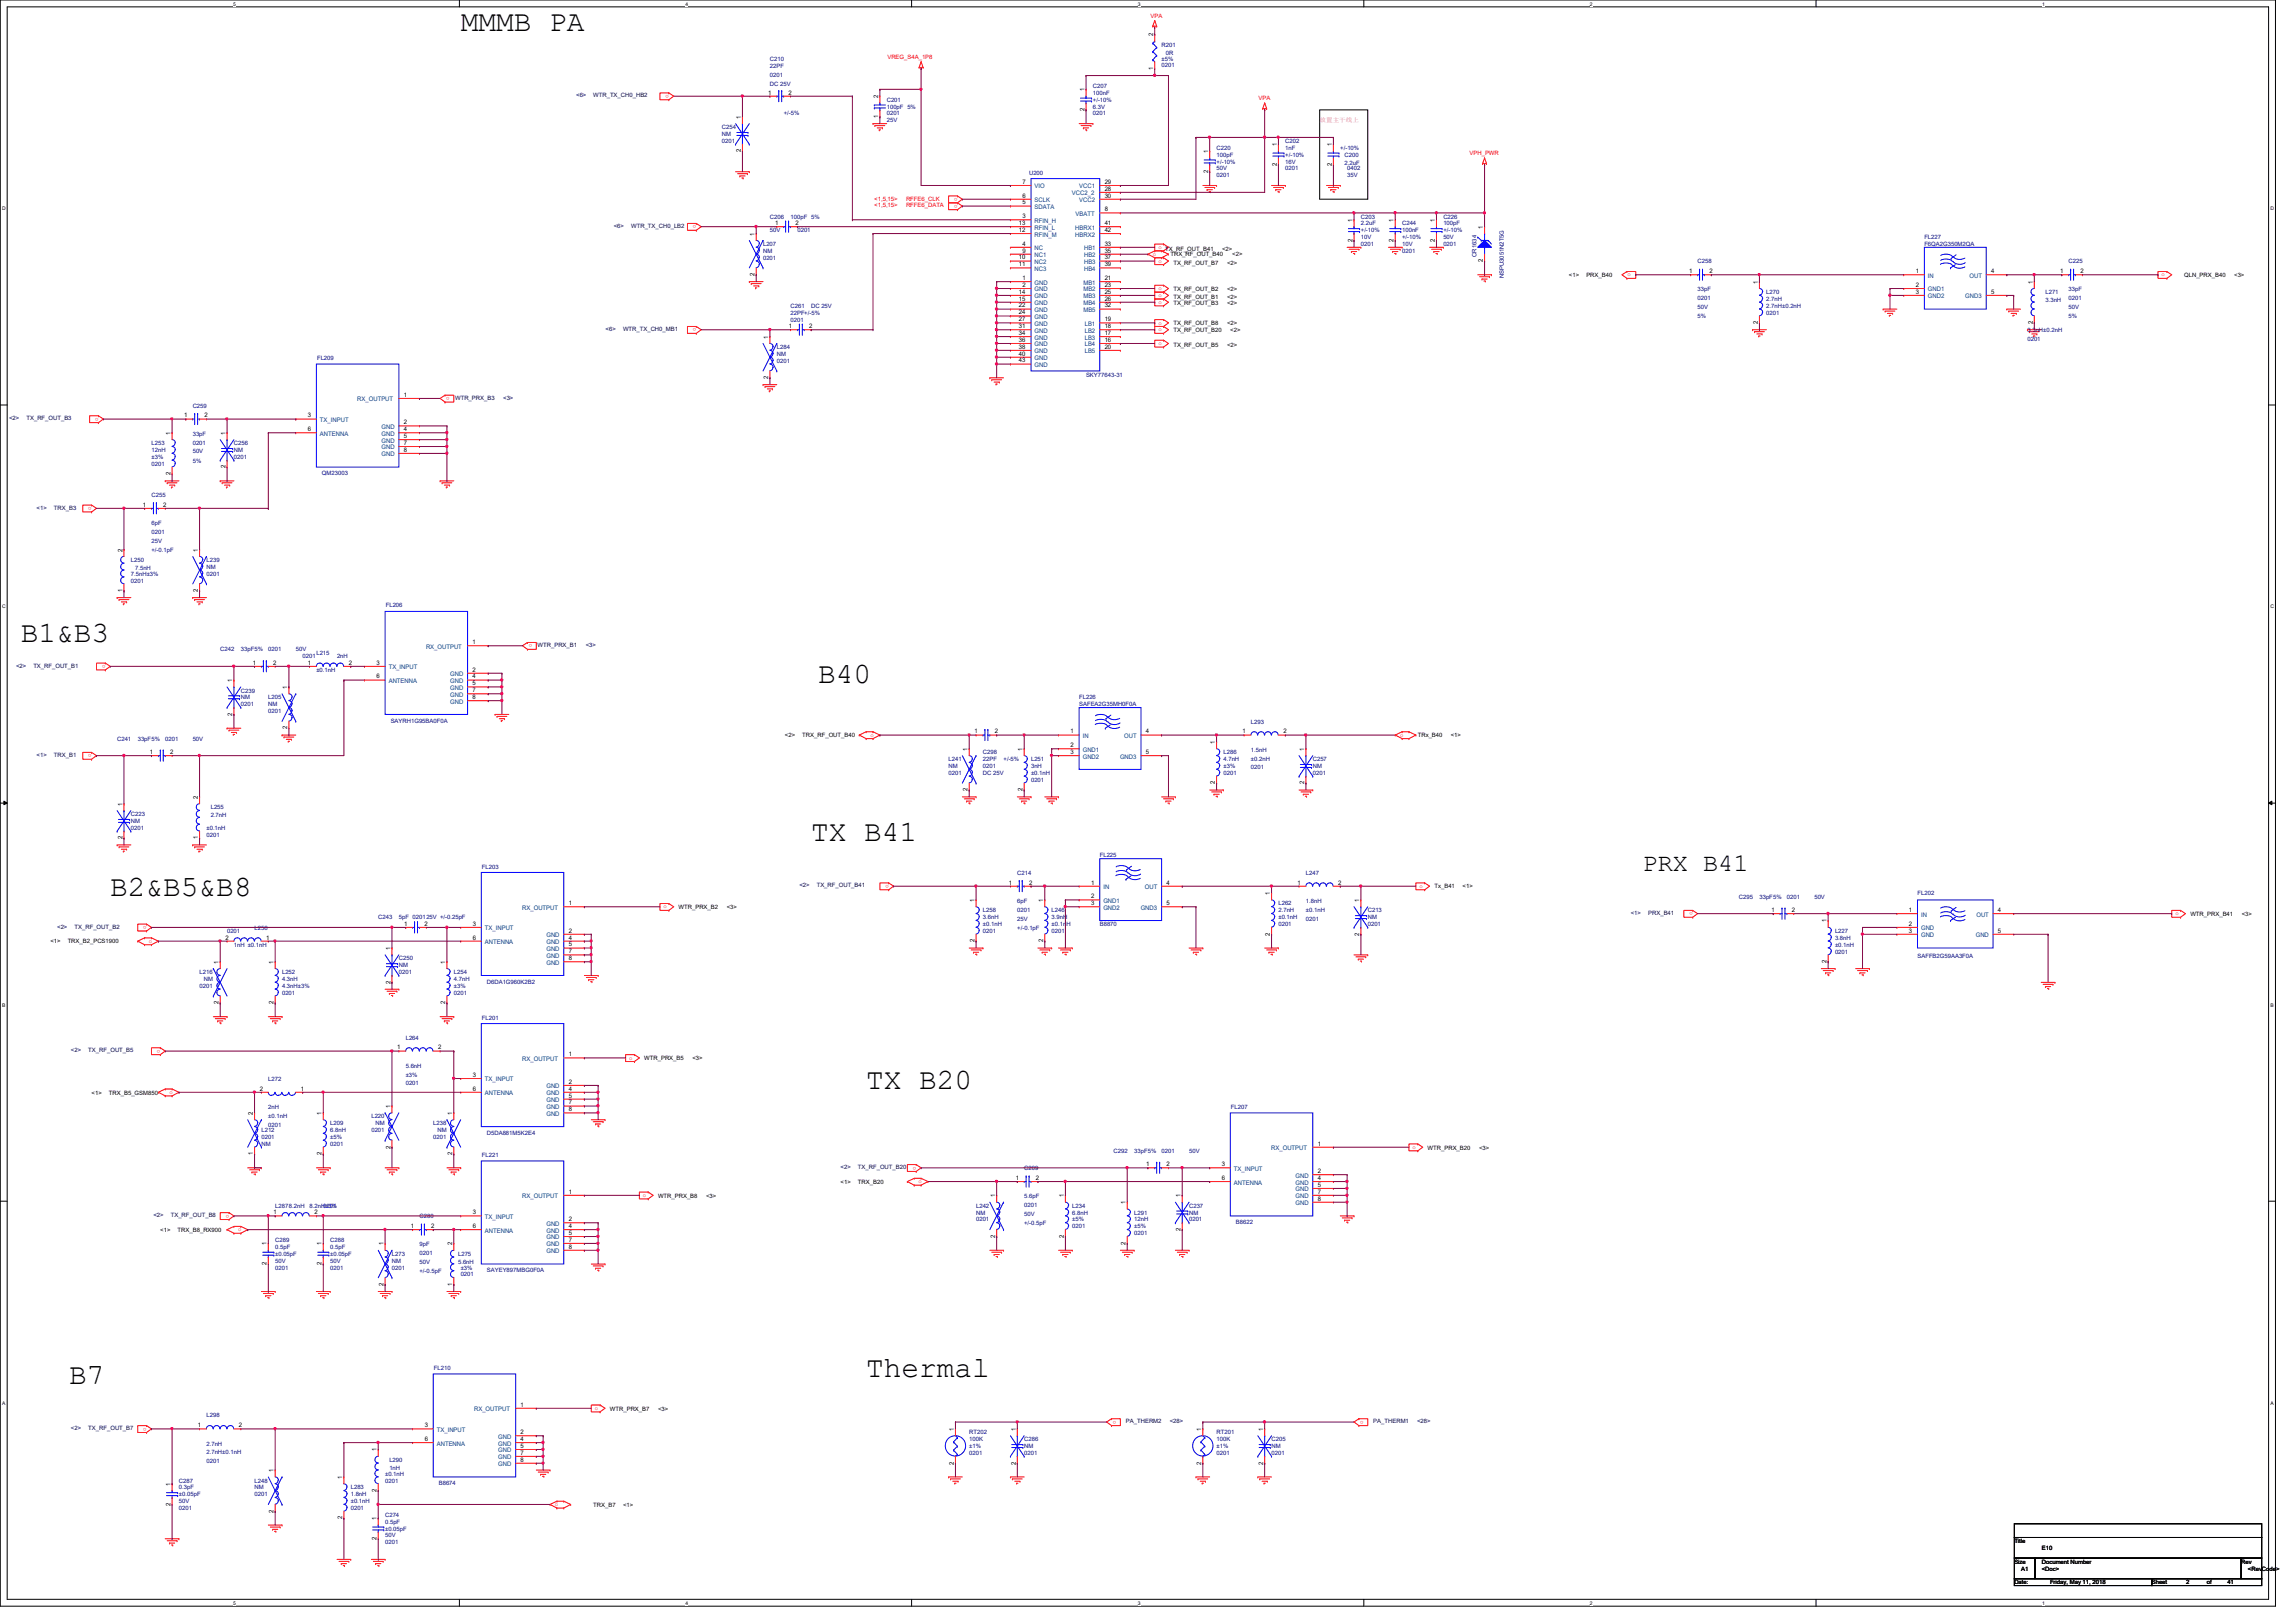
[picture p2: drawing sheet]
<svg xmlns="http://www.w3.org/2000/svg" width="297mm" height="210mm" viewBox="0 0 297 210" stroke-linecap="round" stroke-linejoin="round" font-family="sans-serif">
<defs><g id="words">
<g font-size="3.8">
<text x="59.6" y="4">MMMB PA</text>
<text x="2.7" y="83.1">B1&amp;B3</text>
<text x="105.8" y="88.4">B40</text>
<text x="104.9" y="108.9">TX B41</text>
<text x="14.3" y="116">B2&amp;B5&amp;B8</text>
<text x="112.1" y="140.9">TX B20</text>
<text x="8.9" y="179.1">B7</text>
<text x="112.1" y="178.2">Thermal</text>
</g>
<text font-size="3.3" x="212.5" y="112.8">PRX B41</text>
<g font-size=".8" fill="#f00">
<text x="148.8" y="2.3">VPA</text>
<text x="114.8" y="7.7">VREG_S4A_1P8</text>
<text x="86.5" y="12.3" transform="rotate(180 86.5 12.3)">o</text>
<text x="162.8" y="13">VPA</text>
<text x="190.1" y="20.1">VPH_PWR</text>
<text x="90.1" y="29.2" transform="rotate(180 90.1 29.2)">o</text>
<text x="113.1" y="26">&lt;1,5,15&gt;</text>
<text x="113.1" y="26.8">&lt;1,5,15&gt;</text>
<text x="117.2" y="26">RFFE6_CLK</text>
<text x="117.2" y="26.8">RFFE6_DATA</text>
<text x="123.9" y="25.6" transform="rotate(180 123.9 25.6)">o</text>
<text x="123.9" y="26.5" transform="rotate(180 123.9 26.5)">o</text>
<text x="149.1" y="33.1">o</text>
<text x="149.9" y="34">o</text>
<text x="149.9" y="32.2">o</text>
<text x="210.6" y="35.8">o</text>
<text x="279.7" y="35.8">o</text>
<text x="149.9" y="42">o</text>
<text x="149.9" y="37.5">o</text>
<text x="149.9" y="39.3">o</text>
<text x="149.9" y="38.4">o</text>
<text x="90.1" y="42.5" transform="rotate(180 90.1 42.5)">o</text>
<text x="149.9" y="42.9">o</text>
<text x="149.9" y="44.7">o</text>
<text x="58.2" y="51.4" transform="rotate(180 58.2 51.4)">o</text>
<text x="12.7" y="54.1" transform="rotate(180 12.7 54.1)">o</text>
<text x="11.9" y="65.6" transform="rotate(180 11.9 65.6)">o</text>
<text x="68.8" y="83.4" transform="rotate(180 68.8 83.4)">o</text>
<text x="13.6" y="86.1" transform="rotate(180 13.6 86.1)">o</text>
<text x="112.6" y="95.3">o</text>
<text x="181.1" y="95.3">o</text>
<text x="11.9" y="97.6" transform="rotate(180 11.9 97.6)">o</text>
<text x="19" y="119.8" transform="rotate(180 19 119.8)">o</text>
<text x="85.8" y="117.6">o</text>
<text x="115" y="114.5" transform="rotate(180 115 114.5)">o</text>
<text x="183.6" y="114.9">o</text>
<text x="219" y="118.1" transform="rotate(180 219 118.1)">o</text>
<text x="281.4" y="118.4">o</text>
<text x="19.3" y="122">o</text>
<text x="20.7" y="135.8" transform="rotate(180 20.7 135.8)">o</text>
<text x="81.4" y="137.1">o</text>
<text x="21.9" y="141.6">o</text>
<text x="182.7" y="148.7">o</text>
<text x="83.2" y="154.9">o</text>
<text x="118.5" y="151" transform="rotate(180 118.5 151)">o</text>
<text x="118.8" y="153.1">o</text>
<text x="29.6" y="157.2" transform="rotate(180 29.6 157.2)">o</text>
<text x="30.8" y="159.3">o</text>
<text x="19" y="184.7" transform="rotate(180 19 184.7)">o</text>
<text x="77" y="182.5">o</text>
<text x="144.4" y="183.9" transform="rotate(180 144.4 183.9)">o</text>
<text x="176.4" y="183.9" transform="rotate(180 176.4 183.9)">o</text>
<text x="71.8" y="194.9">o</text>
</g>
<g font-size=".8">
<text x="149.2" y="4.7" transform="rotate(-90 149.2 4.7)">2</text>
<text x="140.3" y="11.8" transform="rotate(-90 140.3 11.8)">1</text>
<text x="149.2" y="9.1" transform="rotate(-90 149.2 9.1)">1</text>
<text x="95.8" y="15.4" transform="rotate(-90 95.8 15.4)">1</text>
<text x="99.4" y="12.2">1</text>
<text x="102" y="12.2">2</text>
<text x="113.6" y="15.3" transform="rotate(-90 113.6 15.3)">1</text>
<text x="113.6" y="12.7" transform="rotate(-90 113.6 12.7)">2</text>
<text x="140.3" y="14.4" transform="rotate(-90 140.3 14.4)">2</text>
<text x="95.8" y="19.7" transform="rotate(-90 95.8 19.7)">2</text>
<text x="132.3" y="23.8">7</text>
<text x="142.9" y="23.8">29</text>
<text x="156.3" y="22.4" transform="rotate(-90 156.3 22.4)">2</text>
<text x="156.3" y="19.8" transform="rotate(-90 156.3 19.8)">1</text>
<text x="165.2" y="21.5" transform="rotate(-90 165.2 21.5)">2</text>
<text x="165.2" y="18.9" transform="rotate(-90 165.2 18.9)">1</text>
<text x="172.3" y="21.5" transform="rotate(-90 172.3 21.5)">2</text>
<text x="172.3" y="18.9" transform="rotate(-90 172.3 18.9)">1</text>
<text x="100.3" y="29.1">1</text>
<text x="102.9" y="29.1">2</text>
<text x="131.8" y="29.1">13</text>
<text x="132.3" y="28.2">3</text>
<text x="132.3" y="26.5">5</text>
<text x="132.3" y="25.6">6</text>
<text x="142.9" y="29.1">41</text>
<text x="142.9" y="27.3">8</text>
<text x="142.9" y="24.7">28</text>
<text x="142.9" y="25.6">30</text>
<text x="175" y="28.7" transform="rotate(-90 175 28.7)">1</text>
<text x="180.3" y="28.7" transform="rotate(-90 180.3 28.7)">1</text>
<text x="185.6" y="28.7" transform="rotate(-90 185.6 28.7)">1</text>
<text x="191.9" y="29.6" transform="rotate(-90 191.9 29.6)">1</text>
<text x="97.6" y="35.7" transform="rotate(-90 97.6 35.7)">2</text>
<text x="97.6" y="30.5" transform="rotate(-90 97.6 30.5)">1</text>
<text x="131.8" y="33.6">10</text>
<text x="131.8" y="34.5">11</text>
<text x="131.8" y="30">12</text>
<text x="132.3" y="31.8">4</text>
<text x="132.3" y="32.7">9</text>
<text x="142.9" y="31.8">33</text>
<text x="142.9" y="32.7">35</text>
<text x="142.9" y="33.6">37</text>
<text x="142.9" y="34.5">39</text>
<text x="142.9" y="30">42</text>
<text x="150.7" y="32.5">TX_RF_OUT_B41</text>
<text x="151.4" y="33.2">TRX_RF_OUT_B40</text>
<text x="151.8" y="34.2">TX_RF_OUT_B7</text>
<text x="158.1" y="32.5">&lt;2&gt;</text>
<text x="158.7" y="34.2">&lt;2&gt;</text>
<text x="159.4" y="33.2">&lt;2&gt;</text>
<text x="175" y="31.3" transform="rotate(-90 175 31.3)">2</text>
<text x="180.3" y="31.3" transform="rotate(-90 180.3 31.3)">2</text>
<text x="185.6" y="31.3" transform="rotate(-90 185.6 31.3)">2</text>
<text x="191.9" y="34" transform="rotate(-90 191.9 34)">2</text>
<text x="203" y="35.9">&lt;1&gt;</text>
<text x="205.2" y="35.9">PRX_B40</text>
<text x="218.5" y="35.3">1</text>
<text x="221.1" y="35.3">2</text>
<text x="247.9" y="35.3">1</text>
<text x="257.6" y="35.3">4</text>
<text x="266.5" y="35.3">1</text>
<text x="269.2" y="35.3">2</text>
<text x="282.6" y="35.9">QLN_PRX_B40</text>
<text x="289" y="35.9">&lt;3&gt;</text>
<text x="131.8" y="38">14</text>
<text x="131.8" y="38.9">15</text>
<text x="131.8" y="39.8">22</text>
<text x="131.8" y="40.7">24</text>
<text x="131.8" y="41.6">27</text>
<text x="132.3" y="36.2">1</text>
<text x="132.3" y="37.1">2</text>
<text x="142.9" y="41.6">19</text>
<text x="142.9" y="36.2">21</text>
<text x="142.9" y="38.9">26</text>
<text x="142.9" y="37.1">23</text>
<text x="142.9" y="38">25</text>
<text x="142.9" y="39.8">32</text>
<text x="151.8" y="37.7">TX_RF_OUT_B2</text>
<text x="151.8" y="39.4">TX_RF_OUT_B3</text>
<text x="151.8" y="38.7">TX_RF_OUT_B1</text>
<text x="158.7" y="37.7">&lt;2&gt;</text>
<text x="158.7" y="39.4">&lt;2&gt;</text>
<text x="158.7" y="38.7">&lt;2&gt;</text>
<text x="227.4" y="42" transform="rotate(-90 227.4 42)">2</text>
<text x="227.4" y="36.7" transform="rotate(-90 227.4 36.7)">1</text>
<text x="247.9" y="38">3</text>
<text x="247.9" y="37.1">2</text>
<text x="257.6" y="38">5</text>
<text x="263" y="42" transform="rotate(-90 263 42)">2</text>
<text x="263" y="36.7" transform="rotate(-90 263 36.7)">1</text>
<text x="99.4" y="43.8" transform="rotate(-90 99.4 43.8)">1</text>
<text x="102.1" y="42.5">1</text>
<text x="104.7" y="42.5">2</text>
<text x="131.8" y="42.5">31</text>
<text x="131.8" y="44.2">36</text>
<text x="131.8" y="45.1">38</text>
<text x="131.8" y="46">40</text>
<text x="131.8" y="43.3">34</text>
<text x="131.8" y="46.9">43</text>
<text x="142.9" y="44.2">16</text>
<text x="142.9" y="43.3">17</text>
<text x="142.9" y="42.5">18</text>
<text x="142.9" y="45.1">20</text>
<text x="151.8" y="42.1">TX_RF_OUT_B8</text>
<text x="151.8" y="43">TX_RF_OUT_B20</text>
<text x="151.8" y="44.9">TX_RF_OUT_B5</text>
<text x="158.7" y="42.1">&lt;2&gt;</text>
<text x="158.7" y="44.9">&lt;2&gt;</text>
<text x="159.2" y="43">&lt;2&gt;</text>
<text x="52.2" y="51.4">1</text>
<text x="99.4" y="49.1" transform="rotate(-90 99.4 49.1)">2</text>
<text x="22.1" y="56.3" transform="rotate(-90 22.1 56.3)">1</text>
<text x="23.8" y="54">1</text>
<text x="26.5" y="54">2</text>
<text x="29.2" y="56.3" transform="rotate(-90 29.2 56.3)">1</text>
<text x="39.8" y="54">3</text>
<text x="39.8" y="55.8">6</text>
<text x="52.2" y="54.9">2</text>
<text x="52.2" y="55.8">4</text>
<text x="52.2" y="56.7">5</text>
<text x="52.2" y="57.6">7</text>
<text x="52.2" y="58.5">8</text>
<text x="18.5" y="65.6">1</text>
<text x="21.1" y="65.6">2</text>
<text x="22.1" y="61.5" transform="rotate(-90 22.1 61.5)">2</text>
<text x="29.2" y="60.6" transform="rotate(-90 29.2 60.6)">2</text>
<text x="15.8" y="71.4" transform="rotate(-90 15.8 71.4)">2</text>
<text x="25.6" y="71.4" transform="rotate(-90 25.6 71.4)">1</text>
<text x="15.8" y="76.6" transform="rotate(-90 15.8 76.6)">1</text>
<text x="25.6" y="76.6" transform="rotate(-90 25.6 76.6)">2</text>
<text x="61.1" y="83.4">1</text>
<text x="30.1" y="88.3" transform="rotate(-90 30.1 88.3)">1</text>
<text x="32.7" y="86">1</text>
<text x="35.3" y="86">2</text>
<text x="37.2" y="89.2" transform="rotate(-90 37.2 89.2)">1</text>
<text x="39.8" y="86">1</text>
<text x="45.1" y="86">2</text>
<text x="48.7" y="86">3</text>
<text x="48.7" y="87.8">6</text>
<text x="61.1" y="86.9">2</text>
<text x="61.1" y="87.8">4</text>
<text x="61.1" y="88.7">5</text>
<text x="61.1" y="89.6">7</text>
<text x="30.1" y="92.6" transform="rotate(-90 30.1 92.6)">2</text>
<text x="37.2" y="94.4" transform="rotate(-90 37.2 94.4)">2</text>
<text x="61.1" y="90.5">8</text>
<text x="101.6" y="95.4">&lt;2&gt;</text>
<text x="103.8" y="95.4">TRX_RF_OUT_B40</text>
<text x="126.1" y="94.9">1</text>
<text x="128.7" y="94.9">2</text>
<text x="138.5" y="94.9">1</text>
<text x="148.2" y="94.9">4</text>
<text x="160.7" y="94.9">1</text>
<text x="166" y="94.9">2</text>
<text x="183.4" y="95.4">TRx_B40</text>
<text x="187.7" y="95.4">&lt;1&gt;</text>
<text x="19.4" y="97.6">1</text>
<text x="22" y="97.6">2</text>
<text x="125.2" y="97.2" transform="rotate(-90 125.2 97.2)">1</text>
<text x="132.3" y="97.2" transform="rotate(-90 132.3 97.2)">1</text>
<text x="138.5" y="97.6">3</text>
<text x="138.5" y="96.7">2</text>
<text x="148.2" y="97.6">5</text>
<text x="157.2" y="101.5" transform="rotate(-90 157.2 101.5)">2</text>
<text x="157.2" y="96.3" transform="rotate(-90 157.2 96.3)">1</text>
<text x="168.7" y="101.5" transform="rotate(-90 168.7 101.5)">2</text>
<text x="168.7" y="97.2" transform="rotate(-90 168.7 97.2)">1</text>
<text x="15.8" y="104.3" transform="rotate(-90 15.8 104.3)">1</text>
<text x="25.6" y="103.4" transform="rotate(-90 25.6 103.4)">2</text>
<text x="125.2" y="102.4" transform="rotate(-90 125.2 102.4)">2</text>
<text x="132.3" y="102.4" transform="rotate(-90 132.3 102.4)">2</text>
<text x="15.8" y="108.6" transform="rotate(-90 15.8 108.6)">2</text>
<text x="25.6" y="108.6" transform="rotate(-90 25.6 108.6)">1</text>
<text x="52.3" y="119.8">1</text>
<text x="54.9" y="119.8">2</text>
<text x="61.2" y="119.8">3</text>
<text x="73.6" y="117.1">1</text>
<text x="87.8" y="117.6">WTR_PRX_B2</text>
<text x="94" y="117.6">&lt;3&gt;</text>
<text x="126.1" y="116.7" transform="rotate(-90 126.1 116.7)">1</text>
<text x="130.5" y="114.5">1</text>
<text x="133.1" y="114.5">2</text>
<text x="135" y="116.7" transform="rotate(-90 135 116.7)">1</text>
<text x="141.2" y="114.5">1</text>
<text x="141.2" y="117.1">3</text>
<text x="141.2" y="116.2">2</text>
<text x="150.9" y="114.5">4</text>
<text x="150.9" y="117.1">5</text>
<text x="164.3" y="115.8" transform="rotate(-90 164.3 115.8)">1</text>
<text x="167.8" y="114.5">1</text>
<text x="173.1" y="114.5">2</text>
<text x="175.8" y="116.7" transform="rotate(-90 175.8 116.7)">1</text>
<text x="185.6" y="115">Tx_B41</text>
<text x="189.2" y="115">&lt;1&gt;</text>
<text x="229.2" y="118">1</text>
<text x="231.8" y="118">2</text>
<text x="236.3" y="119.4" transform="rotate(-90 236.3 119.4)">1</text>
<text x="247" y="118">1</text>
<text x="247" y="119.8">2</text>
<text x="258.5" y="118">4</text>
<text x="283.4" y="118.5">WTR_PRX_B41</text>
<text x="290" y="118.5">&lt;3&gt;</text>
<text x="6.5" y="122.1">&lt;1&gt;</text>
<text x="8.8" y="122.1">TRX_B2_PCS1900</text>
<text x="28.3" y="124.7" transform="rotate(-90 28.3 124.7)">1</text>
<text x="29.2" y="121.6">2</text>
<text x="34.5" y="121.6">1</text>
<text x="35.4" y="124.7" transform="rotate(-90 35.4 124.7)">1</text>
<text x="50.5" y="122.9" transform="rotate(-90 50.5 122.9)">1</text>
<text x="57.6" y="124.7" transform="rotate(-90 57.6 124.7)">1</text>
<text x="61.2" y="121.6">6</text>
<text x="73.6" y="120.7">2</text>
<text x="73.6" y="121.6">4</text>
<text x="73.6" y="122.5">5</text>
<text x="73.6" y="123.4">7</text>
<text x="73.6" y="124.2">8</text>
<text x="126.1" y="122" transform="rotate(-90 126.1 122)">2</text>
<text x="135" y="122" transform="rotate(-90 135 122)">2</text>
<text x="164.3" y="121.1" transform="rotate(-90 164.3 121.1)">2</text>
<text x="175.8" y="121.1" transform="rotate(-90 175.8 121.1)">2</text>
<text x="236.3" y="124.6" transform="rotate(-90 236.3 124.6)">2</text>
<text x="247" y="120.7">3</text>
<text x="258.5" y="120.7">5</text>
<text x="28.3" y="130" transform="rotate(-90 28.3 130)">2</text>
<text x="35.4" y="130" transform="rotate(-90 35.4 130)">2</text>
<text x="50.5" y="127.3" transform="rotate(-90 50.5 127.3)">2</text>
<text x="57.6" y="130" transform="rotate(-90 57.6 130)">2</text>
<text x="51.4" y="135.8">1</text>
<text x="56.7" y="135.8">2</text>
<text x="73.6" y="136.7">1</text>
<text x="83.4" y="137.2">WTR_PRX_B5</text>
<text x="89.6" y="137.2">&lt;3&gt;</text>
<text x="11.9" y="141.6">&lt;1&gt;</text>
<text x="14.1" y="141.6">TRX_B5_GSM850</text>
<text x="33.6" y="141.1">2</text>
<text x="38.9" y="141.1">1</text>
<text x="50.5" y="143.4" transform="rotate(-90 50.5 143.4)">1</text>
<text x="61.2" y="139.4">3</text>
<text x="61.2" y="141.1">6</text>
<text x="73.6" y="140.3">2</text>
<text x="73.6" y="141.1">4</text>
<text x="73.6" y="142">5</text>
<text x="73.6" y="142.9">7</text>
<text x="73.6" y="143.8">8</text>
<text x="32.7" y="149.5" transform="rotate(-90 32.7 149.5)">1</text>
<text x="32.7" y="144.3" transform="rotate(-90 32.7 144.3)">2</text>
<text x="41.6" y="149.5" transform="rotate(-90 41.6 149.5)">2</text>
<text x="41.6" y="144.3" transform="rotate(-90 41.6 144.3)">1</text>
<text x="50.5" y="148.6" transform="rotate(-90 50.5 148.6)">2</text>
<text x="58.5" y="149.5" transform="rotate(-90 58.5 149.5)">2</text>
<text x="58.5" y="144.3" transform="rotate(-90 58.5 144.3)">1</text>
<text x="170.5" y="148.3">1</text>
<text x="184.7" y="148.8">WTR_PRX_B20</text>
<text x="191.3" y="148.8">&lt;3&gt;</text>
<text x="73.6" y="154.5">1</text>
<text x="85.1" y="155">WTR_PRX_B8</text>
<text x="91.4" y="155">&lt;3&gt;</text>
<text x="108.8" y="153.2">&lt;1&gt;</text>
<text x="111" y="153.2">TRX_B20</text>
<text x="128.7" y="154.9" transform="rotate(-90 128.7 154.9)">1</text>
<text x="131.4" y="152.7">1</text>
<text x="134" y="152.7">2</text>
<text x="137.6" y="154.9" transform="rotate(-90 137.6 154.9)">1</text>
<text x="145.6" y="155.8" transform="rotate(-90 145.6 155.8)">1</text>
<text x="148.3" y="150.9">1</text>
<text x="150.9" y="150.9">2</text>
<text x="152.7" y="154.9" transform="rotate(-90 152.7 154.9)">1</text>
<text x="158.1" y="150.9">3</text>
<text x="158.1" y="152.7">6</text>
<text x="170.5" y="151.8">2</text>
<text x="170.5" y="152.7">4</text>
<text x="170.5" y="153.6">5</text>
<text x="170.5" y="154.5">7</text>
<text x="170.5" y="155.4">8</text>
<text x="20.7" y="159.4">&lt;1&gt;</text>
<text x="23" y="159.4">TRX_B8_RX900</text>
<text x="34.5" y="161.2" transform="rotate(-90 34.5 161.2)">1</text>
<text x="35.4" y="157.1">1</text>
<text x="40.7" y="157.1">2</text>
<text x="41.6" y="161.2" transform="rotate(-90 41.6 161.2)">1</text>
<text x="49.6" y="161.2" transform="rotate(-90 49.6 161.2)">1</text>
<text x="53.2" y="158.9">1</text>
<text x="55.8" y="158.9">2</text>
<text x="58.5" y="161.2" transform="rotate(-90 58.5 161.2)">2</text>
<text x="61.2" y="157.1">3</text>
<text x="61.2" y="158.9">6</text>
<text x="73.6" y="158">2</text>
<text x="73.6" y="158.9">4</text>
<text x="73.6" y="159.8">5</text>
<text x="73.6" y="160.7">7</text>
<text x="73.6" y="161.6">8</text>
<text x="128.7" y="160.2" transform="rotate(-90 128.7 160.2)">2</text>
<text x="137.6" y="160.2" transform="rotate(-90 137.6 160.2)">2</text>
<text x="145.6" y="161.1" transform="rotate(-90 145.6 161.1)">2</text>
<text x="152.7" y="159.3" transform="rotate(-90 152.7 159.3)">2</text>
<text x="34.5" y="163.7" transform="rotate(-90 34.5 163.7)">2</text>
<text x="41.6" y="163.7" transform="rotate(-90 41.6 163.7)">2</text>
<text x="49.6" y="166.4" transform="rotate(-90 49.6 166.4)">2</text>
<text x="58.5" y="166.4" transform="rotate(-90 58.5 166.4)">1</text>
<text x="25.6" y="184.7">1</text>
<text x="30.9" y="184.7">2</text>
<text x="54.9" y="184.7">3</text>
<text x="67.3" y="182">1</text>
<text x="67.3" y="185.6">2</text>
<text x="78.9" y="182.5">WTR_PRX_B7</text>
<text x="85.1" y="182.5">&lt;3&gt;</text>
<text x="123.4" y="185.2" transform="rotate(-90 123.4 185.2)">1</text>
<text x="131.4" y="185.2" transform="rotate(-90 131.4 185.2)">1</text>
<text x="155.4" y="185.2" transform="rotate(-90 155.4 185.2)">1</text>
<text x="163.4" y="185.2" transform="rotate(-90 163.4 185.2)">1</text>
<text x="35.4" y="190.5" transform="rotate(-90 35.4 190.5)">1</text>
<text x="44.3" y="191.4" transform="rotate(-90 44.3 191.4)">1</text>
<text x="48.7" y="187.8" transform="rotate(-90 48.7 187.8)">1</text>
<text x="54.9" y="186.5">6</text>
<text x="67.3" y="186.5">4</text>
<text x="67.3" y="187.4">5</text>
<text x="67.3" y="188.3">7</text>
<text x="67.3" y="189.1">8</text>
<text x="123.4" y="189.5" transform="rotate(-90 123.4 189.5)">2</text>
<text x="131.4" y="189.5" transform="rotate(-90 131.4 189.5)">2</text>
<text x="155.4" y="189.5" transform="rotate(-90 155.4 189.5)">2</text>
<text x="163.4" y="189.5" transform="rotate(-90 163.4 189.5)">2</text>
<text x="22.1" y="194.9" transform="rotate(-90 22.1 194.9)">2</text>
<text x="22.1" y="192.3" transform="rotate(-90 22.1 192.3)">1</text>
<text x="35.4" y="195.7" transform="rotate(-90 35.4 195.7)">2</text>
<text x="44.3" y="196.6" transform="rotate(-90 44.3 196.6)">2</text>
<text x="48.7" y="196.7" transform="rotate(-90 48.7 196.7)">1</text>
<text x="48.7" y="193.1" transform="rotate(-90 48.7 193.1)">2</text>
<text x="76.7" y="195">TRX_B7</text>
<text x="80.6" y="195">&lt;1&gt;</text>
<text x="48.7" y="199.3" transform="rotate(-90 48.7 199.3)">2</text>
<text x="260.6" y="199.7">Title</text>
<text x="260.6" y="202.4">Size</text>
<text x="261.5" y="203.2">A1</text>
<text x="264.2" y="202.4">Document Number</text>
<text x="264.2" y="203.2">&lt;Doc&gt;</text>
<text x="264.2" y="200.6">E10</text>
<text x="289.9" y="202.4">Rev</text>
<text x="290.8" y="203.2">&lt;RevCode&gt;</text>
<text x="260.6" y="205">Date:</text>
<text x="265.2" y="205">Friday, May 11, 2018</text>
<text x="278.4" y="205">Sheet</text>
<text x="282.8" y="205">2</text>
<text x="285.5" y="205">of</text>
<text x="288.2" y="205">41</text>
</g>
<g font-size=".8" fill="#000080">
<text x="99.6" y="7.8">C210</text>
<text x="99.6" y="8.8">22PF</text>
<text x="99.6" y="9.9">0201</text>
<text x="99.6" y="11.1">DC 25V</text>
<text x="141.4" y="11.4">C207</text>
<text x="150.3" y="6.1">R201</text>
<text x="150.3" y="7.8">±5%</text>
<text x="150.3" y="8.7">0201</text>
<text x="150.8" y="7.1">0R</text>
<text x="93.4" y="16.7">C254</text>
<text x="93.4" y="17.6">NM</text>
<text x="101.4" y="14.9">+/-5%</text>
<text x="114.7" y="13.2">C201</text>
<text x="114.7" y="14.1">100pF 5%</text>
<text x="114.7" y="14.9">0201</text>
<text x="114.7" y="15.8">25V</text>
<text x="141.4" y="12.3">100nF</text>
<text x="141.4" y="14.9">0201</text>
<text x="141.4" y="14.1">6.3V</text>
<text x="141.4" y="13.2">+/-10%</text>
<text x="93.4" y="18.5">0201</text>
<text x="133.1" y="22.6">U200</text>
<text x="157.4" y="19.4">C220</text>
<text x="157.4" y="20.3">100pF</text>
<text x="157.4" y="22.9">0201</text>
<text x="157.4" y="22.1">50V</text>
<text x="157.4" y="21.2">+/-10%</text>
<text x="166.3" y="18.5">C202</text>
<text x="166.3" y="19.4">1nF</text>
<text x="166.3" y="22.1">0201</text>
<text x="166.3" y="21.2">16V</text>
<text x="166.3" y="20.3">+/-10%</text>
<text x="173.4" y="19.4">+/-10%</text>
<text x="173.9" y="20.3">C200</text>
<text x="173.9" y="21.3">2.2uF</text>
<text x="174.3" y="22.1">0402</text>
<text x="174.3" y="22.9">35V</text>
<text x="99.6" y="28.3">C206</text>
<text x="102.3" y="28.3">100pF 5%</text>
<text x="176.1" y="28.3">C203</text>
<text x="176.1" y="29.2">2.2uF</text>
<text x="181.4" y="29.2">C244</text>
<text x="186.7" y="28.3">C226</text>
<text x="186.7" y="29.2">100pF</text>
<text x="98.7" y="31.8">L207</text>
<text x="98.7" y="32.7">NM</text>
<text x="98.7" y="33.6">0201</text>
<text x="99.6" y="30.1">50V</text>
<text x="103.2" y="30.1">0201</text>
<text x="176.1" y="31.8">0201</text>
<text x="176.1" y="30.9">10V</text>
<text x="176.1" y="30.1">+/-10%</text>
<text x="181.4" y="30.1">100nF</text>
<text x="181.4" y="32.7">0201</text>
<text x="181.4" y="31.8">10V</text>
<text x="181.4" y="30.9">+/-10%</text>
<text x="186.7" y="31.8">0201</text>
<text x="186.7" y="30.9">50V</text>
<text x="186.7" y="30.1">+/-10%</text>
<text x="191" y="33.2" transform="rotate(-90 191 33.2)">CR1634</text>
<text x="219.6" y="34.1">C258</text>
<text x="249" y="30.9">FL227</text>
<text x="249" y="31.8">F6QA2G350M2QA</text>
<text x="267.6" y="34.1">C225</text>
<text x="102.3" y="39.8">C261</text>
<text x="102.3" y="40.7">22PF+/-5%</text>
<text x="102.3" y="41.6">0201</text>
<text x="104.9" y="39.8">DC 25V</text>
<text x="194.6" y="36" transform="rotate(-90 194.6 36)">NSPU3051N2T5G</text>
<text x="219.6" y="37.7">33pF</text>
<text x="219.6" y="38.9">0201</text>
<text x="219.6" y="40">50V</text>
<text x="219.6" y="41.2">5%</text>
<text x="228.5" y="38.1">L270</text>
<text x="228.5" y="38.9">2.7nH</text>
<text x="228.5" y="39.8">2.7nH±0.2nH</text>
<text x="228.5" y="40.7">0201</text>
<text x="264.6" y="38.1">L271</text>
<text x="264.6" y="39.1">3.3nH</text>
<text x="267.6" y="37.7">33pF</text>
<text x="267.6" y="38.9">0201</text>
<text x="267.6" y="40">50V</text>
<text x="267.6" y="41.2">5%</text>
<text x="41" y="46.6">FL209</text>
<text x="100.5" y="45.2">L284</text>
<text x="100.5" y="46.1">NM</text>
<text x="100.5" y="46.9">0201</text>
<text x="262.3" y="43">3.3nH±0.2nH</text>
<text x="262.3" y="44.1">0201</text>
<text x="24.9" y="52.7">C259</text>
<text x="140.5" y="48.7">SKY77643-31</text>
<text x="19.6" y="57.6">L253</text>
<text x="19.6" y="58.5">12nH</text>
<text x="19.6" y="59.4">±3%</text>
<text x="24.9" y="56.4">33pF</text>
<text x="24.9" y="57.5">0201</text>
<text x="24.9" y="58.7">50V</text>
<text x="24.9" y="59.9">5%</text>
<text x="30.3" y="57.6">C256</text>
<text x="30.3" y="58.5">NM</text>
<text x="30.3" y="59.4">0201</text>
<text x="19.6" y="60.3">0201</text>
<text x="19.6" y="64.3">C255</text>
<text x="41.7" y="61.5">QM23003</text>
<text x="19.6" y="67.9">6pF</text>
<text x="19.6" y="69.1">0201</text>
<text x="19.6" y="70.2">25V</text>
<text x="19.6" y="71.4">+/-0.1pF</text>
<text x="16.9" y="72.7">L250</text>
<text x="16.9" y="74.5">7.5nH±3%</text>
<text x="16.9" y="75.4">0201</text>
<text x="17.5" y="73.8">7.5nH</text>
<text x="26.7" y="72.7">L239</text>
<text x="26.7" y="73.6">NM</text>
<text x="26.7" y="74.5">0201</text>
<text x="49.9" y="78.6">FL206</text>
<text x="28.5" y="84.3">C242</text>
<text x="31.2" y="84.3">33pF5%</text>
<text x="31.2" y="89.6">C239</text>
<text x="34.7" y="84.3">0201</text>
<text x="38.3" y="84.3">50V</text>
<text x="39.2" y="85.2">0201</text>
<text x="40.9" y="84.8">L215</text>
<text x="40.9" y="87">±0.1nH</text>
<text x="43.6" y="85.2">2nH</text>
<text x="15.2" y="95.8">C241</text>
<text x="17.8" y="95.8">33pF5%</text>
<text x="21.4" y="95.8">0201</text>
<text x="24.9" y="95.8">50V</text>
<text x="31.2" y="90.5">NM</text>
<text x="31.2" y="91.4">0201</text>
<text x="34.7" y="90.5">L205</text>
<text x="34.7" y="91.4">NM</text>
<text x="34.7" y="92.3">0201</text>
<text x="50.5" y="93.5">SAYRH1G95BA0F0A</text>
<text x="139.6" y="90.5">FL226</text>
<text x="139.6" y="91.4">SAFEA2G35MH0F0A</text>
<text x="161.8" y="93.6">L293</text>
<text x="122.7" y="98.5">L241</text>
<text x="122.7" y="99.4">NM</text>
<text x="122.7" y="100.3">0201</text>
<text x="127.2" y="97.6">C298</text>
<text x="127.2" y="98.5">22PF</text>
<text x="127.2" y="99.4">0201</text>
<text x="127.2" y="100.3">DC 25V</text>
<text x="129.8" y="98.5">+/-5%</text>
<text x="133.4" y="98.5">L251</text>
<text x="133.4" y="99.4">3nH</text>
<text x="133.4" y="100.3">±0.1nH</text>
<text x="133.4" y="101.2">0201</text>
<text x="158.3" y="97.6">L286</text>
<text x="158.3" y="98.5">4.7nH</text>
<text x="158.3" y="99.4">±3%</text>
<text x="158.3" y="100.3">0201</text>
<text x="161.8" y="97.3">1.5nH</text>
<text x="161.8" y="98.4">±0.2nH</text>
<text x="161.8" y="99.6">0201</text>
<text x="169.8" y="98.5">C257</text>
<text x="169.8" y="99.4">NM</text>
<text x="169.8" y="100.3">0201</text>
<text x="16.9" y="105.6">C223</text>
<text x="16.9" y="106.5">NM</text>
<text x="16.9" y="107.4">0201</text>
<text x="26.7" y="107.4">±0.1nH</text>
<text x="27.3" y="104.7">L255</text>
<text x="27.3" y="105.8">2.7nH</text>
<text x="26.7" y="108.3">0201</text>
<text x="62.4" y="112.4">FL203</text>
<text x="131.6" y="113.2">C214</text>
<text x="142.3" y="111">FL225</text>
<text x="168.9" y="113.2">L247</text>
<text x="48.9" y="119">C243</text>
<text x="51.6" y="119">5pF 020125V +/-0.25pF</text>
<text x="127.2" y="118.1">L258</text>
<text x="127.2" y="119">3.6nH</text>
<text x="127.2" y="119.8">±0.1nH</text>
<text x="131.6" y="116.8">6pF</text>
<text x="131.6" y="118">0201</text>
<text x="131.6" y="119.1">25V</text>
<text x="136.1" y="118.1">L246</text>
<text x="136.1" y="119">3.9nH</text>
<text x="136.1" y="119.8">±0.1nH</text>
<text x="142.3" y="119.8">B8870</text>
<text x="165.4" y="117.2">L262</text>
<text x="165.4" y="118.1">2.7nH</text>
<text x="165.4" y="119">±0.1nH</text>
<text x="165.4" y="119.8">0201</text>
<text x="168.9" y="116.8">1.8nH</text>
<text x="168.9" y="118">±0.1nH</text>
<text x="168.9" y="119.1">0201</text>
<text x="177" y="118.1">C213</text>
<text x="177" y="119">NM</text>
<text x="177" y="119.8">0201</text>
<text x="225" y="116.3">C295</text>
<text x="227.6" y="116.3">33pF5%</text>
<text x="231.2" y="116.3">0201</text>
<text x="234.7" y="116.3">50V</text>
<text x="248.1" y="115.9">FL202</text>
<text x="29.4" y="120.7">0201</text>
<text x="30.3" y="122.5">1nH ±0.1nH</text>
<text x="32.9" y="120.3">L256</text>
<text x="51.6" y="124.3">C250</text>
<text x="51.6" y="125.2">NM</text>
<text x="127.2" y="120.7">0201</text>
<text x="131.6" y="120.3">+/-0.1pF</text>
<text x="136.1" y="120.7">0201</text>
<text x="237.4" y="120.7">L227</text>
<text x="237.4" y="121.6">3.8nH</text>
<text x="237.4" y="122.5">±0.1nH</text>
<text x="237.4" y="123.4">0201</text>
<text x="248.1" y="124">SAFFB2G59AA3F0A</text>
<text x="25.8" y="126.1">L216</text>
<text x="25.8" y="127.8">0201</text>
<text x="26.4" y="127">NM</text>
<text x="36.5" y="126.1">L252</text>
<text x="36.5" y="127">4.3nH</text>
<text x="36.5" y="127.8">4.3nH±3%</text>
<text x="36.5" y="128.7">0201</text>
<text x="51.6" y="126.1">0201</text>
<text x="58.7" y="126.1">L254</text>
<text x="58.7" y="127">4.7nH</text>
<text x="58.7" y="127.8">±3%</text>
<text x="58.7" y="128.7">0201</text>
<text x="62.4" y="132">FL201</text>
<text x="63" y="127.3">D6DA1G960K2B2</text>
<text x="52.5" y="134.5">L264</text>
<text x="34.7" y="139.9">L272</text>
<text x="34.7" y="143.5">2nH</text>
<text x="52.5" y="138.2">5.6nH</text>
<text x="52.5" y="139.3">±3%</text>
<text x="52.5" y="140.5">0201</text>
<text x="159.3" y="143.5">FL207</text>
<text x="33.8" y="146.5">L212</text>
<text x="33.8" y="148.3">NM</text>
<text x="33.8" y="147.4">0201</text>
<text x="34.7" y="144.7">±0.1nH</text>
<text x="34.7" y="145.8">0201</text>
<text x="42.7" y="145.6">L209</text>
<text x="42.7" y="146.5">6.8nH</text>
<text x="42.7" y="147.4">±5%</text>
<text x="42.7" y="148.3">0201</text>
<text x="48" y="144.7">L220</text>
<text x="48" y="146.5">0201</text>
<text x="48.6" y="145.6">NM</text>
<text x="56" y="145.6">L238</text>
<text x="56" y="147.4">0201</text>
<text x="56.6" y="146.5">NM</text>
<text x="62.4" y="149.7">FL221</text>
<text x="63" y="146.9">D5DA881M5K2E4</text>
<text x="144.1" y="149.2">C292</text>
<text x="146.7" y="149.2">33pF5%</text>
<text x="150.3" y="149.2">0201</text>
<text x="153.8" y="149.2">50V</text>
<text x="132.5" y="151.4">C209</text>
<text x="132.5" y="155.1">5.6pF</text>
<text x="35.6" y="160.7">C289</text>
<text x="35.6" y="161.6">0.5pF</text>
<text x="35.6" y="156.3">L2878.2nH</text>
<text x="40" y="156.3">8.2nH±3%</text>
<text x="41.8" y="156.3">0201</text>
<text x="42.7" y="160.7">C288</text>
<text x="42.7" y="161.6">0.5pF</text>
<text x="54.3" y="157.6">C280</text>
<text x="54.3" y="161.3">9pF</text>
<text x="126.3" y="156.3">L242</text>
<text x="126.3" y="157.2">NM</text>
<text x="126.3" y="158.1">0201</text>
<text x="132.5" y="156.2">0201</text>
<text x="132.5" y="157.4">50V</text>
<text x="132.5" y="158.5">+/-0.5pF</text>
<text x="138.7" y="156.3">L234</text>
<text x="138.7" y="157.2">6.8nH</text>
<text x="138.7" y="158.1">±5%</text>
<text x="138.7" y="159">0201</text>
<text x="146.7" y="157.2">L291</text>
<text x="146.7" y="158.1">12nH</text>
<text x="146.7" y="159">±5%</text>
<text x="146.7" y="159.9">0201</text>
<text x="153.8" y="156.3">C237</text>
<text x="153.8" y="157.2">NM</text>
<text x="153.8" y="158.1">0201</text>
<text x="159.9" y="158.4">B8622</text>
<text x="35.6" y="164.3">0201</text>
<text x="35.6" y="163.4">50V</text>
<text x="35.6" y="162.5">±0.05pF</text>
<text x="42.7" y="164.3">0201</text>
<text x="42.7" y="163.4">50V</text>
<text x="42.7" y="162.5">±0.05pF</text>
<text x="50.7" y="162.5">L273</text>
<text x="50.7" y="163.4">NM</text>
<text x="50.7" y="164.3">0201</text>
<text x="54.3" y="162.4">0201</text>
<text x="54.3" y="163.6">50V</text>
<text x="54.3" y="164.8">+/-0.5pF</text>
<text x="59.3" y="162.5">L275</text>
<text x="59.3" y="163.6">5.6nH</text>
<text x="59.6" y="164.3">±3%</text>
<text x="59.6" y="165.2">0201</text>
<text x="63" y="164.6">SAYEY897MBG0F0A</text>
<text x="56.1" y="177.3">FL210</text>
<text x="26.7" y="183.4">L298</text>
<text x="125.4" y="185.6">RT202</text>
<text x="157.4" y="185.6">RT201</text>
<text x="23.2" y="191.9">C287</text>
<text x="26.7" y="187.1">2.7nH</text>
<text x="26.7" y="188.2">2.7nH±0.1nH</text>
<text x="26.7" y="189.4">0201</text>
<text x="32.9" y="191.9">L248</text>
<text x="49.8" y="191">±0.1nH</text>
<text x="49.8" y="191.9">0201</text>
<text x="50.4" y="189.2">L290</text>
<text x="50.4" y="190.2">1nH</text>
<text x="125.4" y="186.5">100K</text>
<text x="125.4" y="187.4">±1%</text>
<text x="125.4" y="188.3">0201</text>
<text x="132.5" y="186.5">C286</text>
<text x="132.5" y="187.4">NM</text>
<text x="132.5" y="188.3">0201</text>
<text x="157.4" y="186.5">100K</text>
<text x="157.4" y="187.4">±1%</text>
<text x="157.4" y="188.3">0201</text>
<text x="164.5" y="186.5">C205</text>
<text x="164.5" y="187.4">NM</text>
<text x="164.5" y="188.3">0201</text>
<text x="23.2" y="192.7">0.3pF</text>
<text x="23.2" y="195.4">0201</text>
<text x="23.2" y="194.5">50V</text>
<text x="23.2" y="193.6">±0.05pF</text>
<text x="32.9" y="192.7">NM</text>
<text x="32.9" y="193.6">0201</text>
<text x="45.4" y="192.7">L283</text>
<text x="45.4" y="193.6">1.8nH</text>
<text x="45.4" y="194.5">±0.1nH</text>
<text x="45.4" y="195.4">0201</text>
<text x="49.8" y="196.3">C274</text>
<text x="49.8" y="197.2">0.5pF</text>
<text x="56.8" y="192.2">B8674</text>
<text x="49.8" y="199.9">0201</text>
<text x="49.8" y="199">50V</text>
<text x="49.8" y="198.1">±0.05pF</text>
</g>
<g font-size=".8" fill="#000040">
<text x="74.5" y="12.6">&lt;6&gt;</text>
<text x="76.7" y="12.6">WTR_TX_CH0_HB2</text>
<text x="79.4" y="29.5">&lt;6&gt;</text>
<text x="81.7" y="29.5">WTR_TX_CH0_LB2</text>
<text x="78.4" y="42.8">&lt;6&gt;</text>
<text x="80.6" y="42.8">WTR_TX_CH0_MB1</text>
<text x="58.9" y="51.7">WTR_PRX_B3</text>
<text x="65.1" y="51.7">&lt;3&gt;</text>
<text x="1.2" y="54.4">&lt;2&gt;</text>
<text x="3.4" y="54.4">TX_RF_OUT_B3</text>
<text x="4.7" y="66">&lt;1&gt;</text>
<text x="7" y="66">TRX_B3</text>
<text x="69.6" y="83.7">WTR_PRX_B1</text>
<text x="75.8" y="83.7">&lt;3&gt;</text>
<text x="2.1" y="86.4">&lt;2&gt;</text>
<text x="4.3" y="86.4">TX_RF_OUT_B1</text>
<text x="4.7" y="98">&lt;1&gt;</text>
<text x="7" y="98">TRX_B1</text>
<text x="103.4" y="114.9">&lt;2&gt;</text>
<text x="105.7" y="114.9">TX_RF_OUT_B41</text>
<text x="211" y="118.4">&lt;1&gt;</text>
<text x="213.2" y="118.4">PRX_B41</text>
<text x="7.4" y="120.2">&lt;2&gt;</text>
<text x="9.6" y="120.2">TX_RF_OUT_B2</text>
<text x="9.2" y="136.2">&lt;2&gt;</text>
<text x="11.4" y="136.2">TX_RF_OUT_B5</text>
<text x="108.8" y="151.3">&lt;2&gt;</text>
<text x="111" y="151.3">TX_RF_OUT_B20</text>
<text x="19.9" y="157.5">&lt;2&gt;</text>
<text x="22.1" y="157.5">TX_RF_OUT_B8</text>
<text x="9.2" y="185.1">&lt;2&gt;</text>
<text x="11.4" y="185.1">TX_RF_OUT_B7</text>
<text x="145.7" y="184.2">PA_THERM2</text>
<text x="151.3" y="184.2">&lt;28&gt;</text>
<text x="177.7" y="184.2">PA_THERM1</text>
<text x="183.3" y="184.2">&lt;28&gt;</text>
</g>
<text font-size=".8" fill="#f0f" x="170.7" y="15.7">放放放放下放</text>
<g font-size=".8" fill="#004080">
<text x="133.9" y="28.8">RFIN_H</text>
<text x="133.9" y="27.1">SDATA</text>
<text x="133.9" y="26.2">SCLK</text>
<text x="133.9" y="24.4">VIO</text>
<text x="133.9" y="29.7">RFIN_L</text>
<text x="138.7" y="25.3">VCC2_2</text>
<text x="139.1" y="29.7">HBRX1</text>
<text x="139.1" y="27.9">VBATT</text>
<text x="139.6" y="24.4">VCC1</text>
<text x="139.6" y="26.2">VCC2</text>
<text x="133.9" y="32.4">NC</text>
<text x="133.9" y="33.3">NC1</text>
<text x="133.9" y="34.2">NC2</text>
<text x="133.9" y="35.1">NC3</text>
<text x="133.9" y="30.6">RFIN_M</text>
<text x="139.1" y="30.6">HBRX2</text>
<text x="140.2" y="32.4">HB1</text>
<text x="140.2" y="33.3">HB2</text>
<text x="140.2" y="34.2">HB3</text>
<text x="140.2" y="35.1">HB4</text>
<text x="249.4" y="35.9">IN</text>
<text x="254.8" y="35.9">OUT</text>
<text x="133.9" y="36.8">GND</text>
<text x="133.9" y="37.7">GND</text>
<text x="133.9" y="38.6">GND</text>
<text x="133.9" y="39.5">GND</text>
<text x="133.9" y="40.4">GND</text>
<text x="133.9" y="41.3">GND</text>
<text x="140.2" y="36.8">MB1</text>
<text x="140.2" y="39.5">MB4</text>
<text x="140.2" y="37.7">MB2</text>
<text x="140.2" y="38.6">MB3</text>
<text x="140.2" y="40.4">MB5</text>
<text x="249.4" y="38.6">GND2</text>
<text x="249.4" y="37.7">GND1</text>
<text x="254.3" y="38.6">GND3</text>
<text x="133.9" y="42.2">GND</text>
<text x="133.9" y="43.1">GND</text>
<text x="133.9" y="44.8">GND</text>
<text x="133.9" y="45.7">GND</text>
<text x="133.9" y="46.6">GND</text>
<text x="133.9" y="43.9">GND</text>
<text x="133.9" y="47.5">GND</text>
<text x="140.3" y="44.8">LB4</text>
<text x="140.3" y="43.9">LB3</text>
<text x="140.3" y="43.1">LB2</text>
<text x="140.3" y="42.2">LB1</text>
<text x="140.3" y="45.7">LB5</text>
<text x="46.2" y="51.9">RX_OUTPUT</text>
<text x="41.4" y="54.6">TX_INPUT</text>
<text x="41.4" y="56.4">ANTENNA</text>
<text x="49.4" y="55.5">GND</text>
<text x="49.4" y="56.4">GND</text>
<text x="49.4" y="57.3">GND</text>
<text x="49.4" y="58.2">GND</text>
<text x="49.4" y="59.1">GND</text>
<text x="55.1" y="83.9">RX_OUTPUT</text>
<text x="50.3" y="86.6">TX_INPUT</text>
<text x="50.3" y="88.4">ANTENNA</text>
<text x="58.2" y="87.5">GND</text>
<text x="58.2" y="88.4">GND</text>
<text x="58.2" y="89.3">GND</text>
<text x="58.2" y="90.2">GND</text>
<text x="58.2" y="91.1">GND</text>
<text x="140.1" y="95.5">IN</text>
<text x="145.5" y="95.5">OUT</text>
<text x="140.1" y="98.2">GND2</text>
<text x="140.1" y="97.3">GND1</text>
<text x="144.9" y="98.2">GND3</text>
<text x="67.6" y="117.7">RX_OUTPUT</text>
<text x="142.7" y="115.1">IN</text>
<text x="142.7" y="117.7">GND2</text>
<text x="142.7" y="116.8">GND1</text>
<text x="147.6" y="117.7">GND3</text>
<text x="148.1" y="115.1">OUT</text>
<text x="248.5" y="118.6">IN</text>
<text x="255.7" y="118.6">OUT</text>
<text x="62.7" y="120.4">TX_INPUT</text>
<text x="62.7" y="122.2">ANTENNA</text>
<text x="70.7" y="121.3">GND</text>
<text x="70.7" y="122.2">GND</text>
<text x="70.7" y="123.1">GND</text>
<text x="70.7" y="124">GND</text>
<text x="70.7" y="124.8">GND</text>
<text x="248.5" y="120.4">GND</text>
<text x="248.5" y="121.3">GND</text>
<text x="255.6" y="121.3">GND</text>
<text x="67.6" y="137.3">RX_OUTPUT</text>
<text x="62.7" y="140">TX_INPUT</text>
<text x="62.7" y="141.7">ANTENNA</text>
<text x="70.7" y="140.8">GND</text>
<text x="70.7" y="141.7">GND</text>
<text x="70.7" y="142.6">GND</text>
<text x="70.7" y="143.5">GND</text>
<text x="70.7" y="144.4">GND</text>
<text x="164.5" y="148.8">RX_OUTPUT</text>
<text x="67.6" y="155.1">RX_OUTPUT</text>
<text x="159.6" y="151.5">TX_INPUT</text>
<text x="159.6" y="153.3">ANTENNA</text>
<text x="167.6" y="152.4">GND</text>
<text x="167.6" y="153.3">GND</text>
<text x="167.6" y="154.2">GND</text>
<text x="167.6" y="155.1">GND</text>
<text x="167.6" y="156">GND</text>
<text x="62.7" y="157.7">TX_INPUT</text>
<text x="62.7" y="159.5">ANTENNA</text>
<text x="70.7" y="158.6">GND</text>
<text x="70.7" y="159.5">GND</text>
<text x="70.7" y="160.4">GND</text>
<text x="70.7" y="161.3">GND</text>
<text x="70.7" y="162.2">GND</text>
<text x="56.5" y="185.3">TX_INPUT</text>
<text x="61.3" y="182.6">RX_OUTPUT</text>
<text x="56.5" y="187.1">ANTENNA</text>
<text x="64.5" y="186.2">GND</text>
<text x="64.5" y="187.1">GND</text>
<text x="64.5" y="188">GND</text>
<text x="64.5" y="188.8">GND</text>
<text x="64.5" y="189.7">GND</text>
</g>
<g font-size=".6">
<text x="30.2" y=".7">5</text>
<text x="88.7" y=".7">4</text>
<text x="147.2" y=".7">3</text>
<text x="205.7" y=".7">2</text>
<text x="264.2" y=".7">1</text>
<text x=".3" y="27.2">D</text>
<text x="293.7" y="27.2">D</text>
<text x=".3" y="78.7">C</text>
<text x="293.7" y="78.7">C</text>
<text x=".3" y="130.3">B</text>
<text x="293.7" y="130.3">B</text>
<text x=".3" y="181.8">A</text>
<text x="293.7" y="181.8">A</text>
<text x="30.2" y="207.7">5</text>
<text x="88.7" y="207.7">4</text>
<text x="147.2" y="207.7">3</text>
<text x="205.7" y="207.7">2</text>
<text x="264.2" y="207.7">1</text>
</g>
</g></defs>
<path d="M0 0h294.4v207.9h-294.4zM.9 .9h292.6v206.1h-292.6z" fill="none" stroke="#000" stroke-width=".13"/>
<g fill="#fff">
<path d="M30.2 .1h.3v.7h-.3z"/>
<path d="M30.2 207.1h.3v.7h-.3z"/>
</g>
<path d="M59.4 0v.9M59.4 207v.9" fill="none" stroke="#000" stroke-width=".13"/>
<g fill="#fff">
<path d="M88.7 .1h.3v.7h-.3z"/>
<path d="M88.7 207.1h.3v.7h-.3z"/>
</g>
<path d="M117.9 0v.9M117.9 207v.9" fill="none" stroke="#000" stroke-width=".13"/>
<g fill="#fff">
<path d="M147.2 .1h.3v.7h-.3z"/>
<path d="M147.2 207.1h.3v.7h-.3z"/>
</g>
<path d="M176.4 0v.9M176.4 207v.9" fill="none" stroke="#000" stroke-width=".13"/>
<g fill="#fff">
<path d="M205.7 .1h.3v.7h-.3z"/>
<path d="M205.7 207.1h.3v.7h-.3z"/>
</g>
<path d="M234.9 0v.9M234.9 207v.9" fill="none" stroke="#000" stroke-width=".13"/>
<g fill="#fff">
<path d="M264.2 .1h.3v.7h-.3z"/>
<path d="M264.2 207.1h.3v.7h-.3z"/>
<path d="M.3 26.6h.5v.7h-.5z"/>
<path d="M293.7 26.6h.5v.7h-.5z"/>
<path d="M.3 78.1h.5v.8h-.5z"/>
<path d="M293.7 78.1h.5v.8h-.5z"/>
</g>
<path d="M0 52.4h.9M293.5 52.4h.9" fill="none" stroke="#000" stroke-width=".13"/>
<g fill="#fff">
<path d="M.3 129.7h.4v.7h-.4z"/>
<path d="M293.7 129.7h.5v.7h-.5z"/>
</g>
<path d="M0 103.9h.9M.5 103.7l.4 .2-.4 .2zM293.5 103.9l.4-.2v.4zM293.5 103.9h.9" fill="none" stroke="#000" stroke-width=".13"/>
<path d="M.5 103.7l.4 .2-.4 .2zM293.5 103.9l.4-.2v.4z" fill="#000"/>
<g fill="#fff">
<path d="M.3 181.2h.4v.7h-.4z"/>
<path d="M293.7 181.2h.4v.7h-.4z"/>
</g>
<path d="M170.7 14.2h6.2v11.6h-6.2zM0 155.4h.9M293.5 155.4h.9M260.6 197.2h32v1.8h-32zM260.6 199h32v2.6h-32zM260.6 201.6h2.7v2.7h-2.7zM260.6 204.3h17.8v.9h-17.8zM263.3 201.6h26.6v2.7h-26.6zM278.4 204.3h14.2v.9h-14.2zM289.9 201.6h2.7v2.7h-2.7z" fill="none" stroke="#000" stroke-width=".13"/>
<g fill="none" stroke="#f00" stroke-width=".13">
<path d="M86.5 12.9h.1M86.5 12h.1M86.5 12h-1.1v.9h1.1M86.5 12l.7 .4-.7 .5M96.1 15.1h.1M96.1 19.6h.1M96.1 15.1v.9M96.1 18.7v.9M99.6 12.4h.1M99.6 12.4h.9M101.4 12.4h.9M102.3 12.4h.1"/>
<path d="M112.9 16h.1M112.9 16h1.8M113.2 16.3h.1M113.2 16.3h1.3M113.5 16.6h.7M113.7 16.8h.1M113.7 16.8h.2M113.8 15.1h.1M113.8 12.4h.1M113.8 12.4v.9M113.8 14.2v.9M114.2 16.6h.1"/>
<path d="M118.9 8.7h.1M118.9 8.7h.5M119.2 8.9h.1M119.2 8h.1M119.2 8.7v.2M119.2 8l.2 .7M119.2 8l-.3 .7M119.4 8.7h.1M139.6 16h1.8M139.9 16.3h1.2M140.2 16.6h.1M140.2 16.6h.6"/>
<path d="M140.4 16.8h.2M140.6 16.8h.1M141.1 16.3h.1M141.4 16h.1M149.1 3.4h.1M149.1 3.4h.5M149.4 3.6h.1M149.4 2.7h.1M149.4 8.9h.1M149.4 4.4h.1M149.4 3.4v.2M149.4 4.4v.9"/>
<path d="M149.4 8v.9M149.4 2.7l-.3 .7M149.4 2.7l.2 .7M149.6 3.4h.1M156.5 19.6h.1M156.5 19.6v.8M163.4 14.1h.1M163.4 14.1h.5M163.6 14.2h.1M163.6 13.3h.1M163.6 14.1v.1M163.6 13.3l.3 .8"/>
<path d="M163.6 13.3l-.2 .8M163.9 14.1h.1M172.5 18.7h.1M172.5 18.7v.9M90.1 29.8h.1M90.1 28.9h.1M90.1 28.9h-1.2v.9h1.2M90.1 28.9l.6 .4-.6 .5M95.2 22.2h1.7M95.4 22.5h1.3M95.7 22.8h.1M95.7 22.8h.7"/>
<path d="M96 23h.1M96.1 23h.1M96.7 22.5h.1M96.9 22.2h.1M96.9 36.4h.1M96.9 36.4h1.8M97.2 36.7h.1M97.2 36.7h1.3M97.5 37h.7M97.7 37.3h.1M97.7 37.3h.2M97.8 30.2h.1"/>
<path d="M97.8 35.6h.1M97.8 30.2v.9M97.8 34.7v.9M98.2 37h.1M100.5 29.3h.1M100.5 29.3h.9M102.3 29.3h.9M103.2 29.3h.1M123.9 26.2h.1M123.9 25.4h.1M123.9 25.4h-1.2v.8h1.2M123.9 27.1h.1"/>
<path d="M123.9 26.2h-1.2v.9h1.2M123.9 25.4l.6 .4-.6 .4M123.9 26.2l.6 .5-.6 .4M130.7 36.4h.1M130.7 37.3h.1M130.7 38.2h.1M130.7 39.1h.1M130.7 28.4h.1M130.7 32h.1M130.7 26.7h.1M130.7 25.8h.1M130.7 24h.1"/>
<path d="M130.7 32.9h.1M130.7 33.8h.1M130.7 34.7h.1M130.7 30.2h.1M130.7 29.3h.1M130.7 36.4h2.7M130.7 32h2.7M130.7 24h2.7M130.7 29.3h2.7M130.7 37.3h2.7M130.7 38.2h2.7M130.7 39.1h2.7"/>
<path d="M130.7 28.4h2.7M130.7 26.7h2.7M130.7 25.8h2.7M130.7 32.9h2.7M130.7 33.8h2.7M130.7 34.7h2.7M130.7 30.2h2.7M142.3 36.4h2.6M142.3 32h2.6M142.3 24h2.6M142.3 29.3h2.6M142.3 37.3h2.6"/>
<path d="M142.3 38.2h2.6M142.3 39.1h2.6M142.3 25.8h2.6M142.3 27.6h2.6M142.3 32.9h2.6M142.3 33.8h2.6M142.3 34.7h2.6M142.3 30.2h2.6M142.3 24.9h2.6M144.9 29.3h.1M144.9 27.6h.1M144.9 24h.1"/>
<path d="M144.9 24.9h.1M144.9 36.4h.1M144.9 39.1h.1M144.9 37.3h.1M144.9 38.2h.1M144.9 25.8h.1M144.9 32h.1M144.9 32.9h.1M144.9 33.8h.1M144.9 34.7h.1M144.9 30.2h.1M148.5 32.9h.1"/>
<path d="M148.5 32.9l.9 .5M149.4 32.5h.1M149.4 33.4h.1M149.4 32.5l-.9 .4M149.4 32.5h.9M149.4 33.4h.9M150.3 32.5h.1M150.3 33.4h.1M150.3 32.5l.9 .4M150.5 36.9h.1M150.5 37.8h.1M150.5 36.9h-1.1v.9h1.1"/>
<path d="M150.5 33.4h.1M150.5 34.2h.1M150.5 33.4h-1.1v.8h1.1M150.5 31.6h.1M150.5 32.5h.1M150.5 31.6h-1.1v.9h1.1M150.5 38.7h.1M150.5 39.6h.1M150.5 38.7h-1.1v.9h1.1M150.5 37.8h-1.1v.9h1.1M150.5 36.9l.7 .4-.7 .5M150.5 33.4l.7 .4-.7 .4"/>
<path d="M150.5 31.6l.7 .4-.7 .5M150.5 38.7l.7 .4-.7 .5M150.5 37.8l.7 .4-.7 .5M151.2 32.9h.1M151.2 32.9l-.9 .5M155.6 24h1.8M155.9 24.3h1.2M156.2 24.6h.1M156.2 24.6h.6M156.4 24.8h.2M156.5 22.2h.1M156.5 21.3v.9"/>
<path d="M156.6 24.8h.1M157.1 24.3h.1M157.4 24h.1M164.5 24h1.8M164.8 24.3h1.2M165.1 24.6h.1M165.1 24.6h.6M165.3 24.8h.2M165.5 24.8h.1M166 24.3h.1M166.3 24h.1M171.6 24h1.8"/>
<path d="M171.9 24.3h1.2M172.2 24.6h.1M172.2 24.6h.6M172.4 24.8h.2M172.5 21.3h.1M172.5 20.4v.9M172.6 24.8h.1M173.1 24.3h.1M173.4 24h.1M174.3 32h1.8M174.5 32.3h1.3M174.8 32.6h.1"/>
<path d="M174.8 32.6h.7M175.1 32.8h.2M175.2 28.4h.1M175.2 31.1h.1M175.2 28.4v.9M175.2 30.2v.9M175.3 32.8h.1M175.8 32.3h.1M176.1 32h.1M179.6 32h1.8M179.9 32.3h1.2M180.2 32.6h.1"/>
<path d="M180.2 32.6h.6M180.4 32.8h.2M180.5 28.4h.1M180.5 31.1h.1M180.5 28.4v.9M180.5 30.2v.9M180.6 32.8h.1M181.1 32.3h.1M181.4 32h.1M185 32h1.7M185.2 32.3h1.3M185.5 32.6h.1"/>
<path d="M185.5 32.6h.7M185.8 32.8h.1M185.8 28.4h.1M185.8 31.1h.1M185.8 28.4v.9M185.8 30.2v.9M185.9 32.8h.1M186.5 32.3h.1M186.7 32h.1M191.2 35.6h1.8M191.4 35.8h1.3M191.7 36.1h.1"/>
<path d="M191.7 36.1h.7M191.8 21.2h.1M191.8 21.2h.5M192 36.4h.1M192.1 21.3h.1M192.1 20.4h.1M192.1 21.2v.1M192.1 20.4l.2 .8M192.1 20.4l-.3 .8M192.1 36.4h.1M192.3 21.2h.1M192.7 35.8h.1"/>
<path d="M193 35.6h.1M210.5 35.1h.1M210.5 36h.1M210.5 35.1h1.1v.9h-1.1M210.5 35.1l-.7 .5 .7 .4M218.7 35.6h.1M218.7 35.6h.9M220.5 35.6h.9M221.4 35.6h.1M227.6 36.4h.1M227.6 36.4v.9M246.3 35.6h.1"/>
<path d="M246.3 38.2h.1M246.3 37.3h.1M246.3 35.6h2.7M246.3 37.3h2.7M246.3 38.2h2.7M257 35.6h2.6M257 38.2h2.6M259.6 35.6h.1M259.6 38.2h.1M263.2 36.4h.1M263.2 36.4v.9M266.7 35.6h.1"/>
<path d="M266.7 35.6h.9M268.5 35.6h.9M269.4 35.6h.1M280.3 35.1h.1M280.3 36h.1M280.3 35.1h-1.1v.9h1.1M280.3 35.1l.7 .5-.7 .4M12.7 54.7h.1M12.7 53.8h.1M12.7 53.8h-1.1v.9h1.1M12.7 53.8l.7 .4-.7 .5M22.3 56h.1"/>
<path d="M22.3 56v.9M24 54.2h.1M24 54.2h.9M25.8 54.2h.9M26.7 54.2h.1M29.4 56h.1M29.4 56v.9M29.4 59.6v.9M38.3 54.2h.1M38.3 56h.1M38.3 54.2h2.6M38.3 56h2.6"/>
<path d="M51.6 56h2.7M51.6 51.6h2.7M51.6 55.1h2.7M51.6 56.9h2.7M51.6 57.8h2.7M51.6 58.7h2.7M54.3 51.6h.1M54.3 55.1h.1M54.3 56h.1M54.3 56.9h.1M54.3 57.8h.1M54.3 58.7h.1"/>
<path d="M57.6 52h.1M57.6 51.1h.1M57.6 51.1h1.1v.9h-1.1M57.6 51.1l-.7 .5 .7 .4M90.1 43.1h.1M90.1 42.2h.1M90.1 42.2h-1.2v.9h1.2M90.1 42.2l.6 .5-.6 .4M98.7 49.8h.1M98.7 49.8h1.8M99 50h.1M99 50h1.2"/>
<path d="M99.3 50.3h.6M99.5 50.6h.1M99.5 50.6h.2M99.9 50.3h.1M102.3 42.7h.1M102.3 42.7h.9M104.1 42.7h.8M104.9 42.7h.1M128.1 48.9h.1M128.1 48.9h1.7M128.3 49.1h.1M128.3 49.1h1.3"/>
<path d="M128.6 49.4h.7M128.9 49.7h.1M129.3 49.4h.1M130.7 40h.1M130.7 40.9h.1M130.7 41.8h.1M130.7 42.7h.1M130.7 44.4h.1M130.7 45.3h.1M130.7 46.2h.1M130.7 43.6h.1M130.7 47.1h.1"/>
<path d="M130.7 40h2.7M130.7 42.7h2.7M130.7 40.9h2.7M130.7 41.8h2.7M130.7 44.4h2.7M130.7 45.3h2.7M130.7 46.2h2.7M130.7 43.6h2.7M130.7 47.1h2.7M142.3 40h2.6M142.3 42.7h2.6M142.3 41.8h2.6"/>
<path d="M142.3 44.4h2.6M142.3 45.3h2.6M142.3 43.6h2.6M144.9 44.4h.1M144.9 43.6h.1M144.9 42.7h.1M144.9 41.8h.1M144.9 45.3h.1M144.9 40h.1M150.5 41.4h.1M150.5 42.2h.1M150.5 41.4h-1.1v.8h1.1"/>
<path d="M150.5 43.1h.1M150.5 42.2h-1.1v.9h1.1M150.5 44h.1M150.5 44.9h.1M150.5 44h-1.1v.9h1.1M150.5 41.4l.7 .4-.7 .4M150.5 44l.7 .4-.7 .5M150.5 42.2l.7 .5-.7 .4M226.7 42.7h.1M226.7 42.7h1.8M227 42.9h.1M227 42.9h1.3"/>
<path d="M227.3 43.2h.7M227.5 43.5h.1M227.5 43.5h.2M227.6 41.8h.1M227.6 40.9v.9M228 43.2h.1M243.6 40h.1M243.6 40h1.8M243.9 40.3h.1M243.9 40.3h1.2M244.2 40.6h.7M244.4 40.8h.1"/>
<path d="M244.4 40.8h.2M244.9 40.6h.1M259.6 40h.1M259.6 40h1.8M259.9 40.3h.1M259.9 40.3h1.3M260.2 40.6h.7M260.4 40.8h.1M260.4 40.8h.2M260.9 40.6h.1M262.3 42.7h.1M262.3 42.7h1.8"/>
<path d="M262.5 42.9h.1M262.5 42.9h1.3M262.8 43.2h.7M263.1 43.5h.1M263.1 43.5h.2M263.2 41.8h.1M263.2 40.9v.9M263.5 43.2h.1M11.9 66.3h.1M11.9 65.4h.1M11.9 65.4h-1.2v.9h1.2M11.9 65.4l.6 .4-.6 .5"/>
<path d="M15.2 77.3h.1M15.2 77.3h1.7M15.4 77.6h.1M15.4 77.6h1.3M15.7 77.9h.7M16 78.1h.1M16 76.5h.1M16 71.1h.1M16 71.1v.9M16 75.6v.9M16.4 77.9h.1M18.7 65.8h.1"/>
<path d="M18.7 65.8h.9M20.5 65.8h.9M21.4 62.2h.1M21.4 65.8h.1M21.4 62.2h1.8M21.6 62.5h.1M21.6 62.5h1.3M21.9 62.8h.7M22.2 63h.1M22.3 61.3h.1M22.3 60.5v.8M22.6 62.8h.1"/>
<path d="M24.9 77.3h.1M24.9 77.3h1.8M25.2 77.6h.1M25.2 77.6h1.3M25.5 77.9h.7M25.7 78.1h.1M25.7 78.1h.2M25.8 71.1h.1M25.8 76.5h.1M25.8 71.1v.9M25.8 75.6v.9M26.2 77.9h.1"/>
<path d="M28.5 62.2h.1M28.5 62.2h1.8M28.7 62.5h.1M28.7 62.5h1.3M29 62.8h.7M29.3 63h.1M29.3 63h.2M29.4 60.5h.1M29.7 62.8h.1M56.9 62.2h.1M56.9 62.2h1.8M57.2 62.5h.1"/>
<path d="M57.2 62.5h1.3M57.5 62.8h.7M57.7 63h.1M57.7 63h.2M58.2 62.8h.1M11.9 98.3h.1M11.9 97.4h.1M11.9 97.4h-1.2v.9h1.2M11.9 97.4l.6 .4-.6 .5M13.6 86.7h.1M13.6 85.8h.1M13.6 85.8h-1.1v.9h1.1"/>
<path d="M13.6 85.8l.7 .4-.7 .5M19.6 97.8h.1M19.6 97.8h.9M21.4 97.8h.9M22.3 97.8h.1M29.4 94.2h.1M29.4 94.2h1.8M29.6 94.5h.1M29.6 94.5h1.3M29.9 94.8h.7M30.2 95h.1M30.3 88h.1"/>
<path d="M30.3 92.5h.1M30.3 88v.9M30.3 91.6v.9M30.6 94.8h.1M32.9 86.2h.1M32.9 86.2h.9M34.7 86.2h.9M35.6 86.2h.1M36.5 95.1h.1M36.5 95.1h1.8M36.7 95.4h.1M36.7 95.4h1.3"/>
<path d="M37 95.7h.7M37.3 95.9h.1M37.3 95.9h.2M37.4 88.9h.1M37.4 94.2h.1M37.4 88.9v.9M37.4 93.3v.9M37.7 95.7h.1M47.2 86.2h.1M47.2 88h.1M47.2 86.2h2.6M47.2 88h2.6"/>
<path d="M60.5 88h2.7M60.5 83.6h2.7M60.5 87.1h2.7M60.5 88.9h2.7M60.5 89.8h2.7M60.5 90.7h2.7M63.2 83.6h.1M63.2 87.1h.1M63.2 88h.1M63.2 88.9h.1M63.2 89.8h.1M63.2 90.7h.1"/>
<path d="M64 92.5h.1M64 92.5h1.8M64.3 92.7h.1M64.3 92.7h1.3M64.6 93h.7M64.9 93.3h.1M65.3 93h.1M68.2 84h.1M68.2 83.1h.1M68.2 83.1h1.2v.9h-1.2M68.2 83.1l-.6 .5 .6 .4M111.2 95.1h.1"/>
<path d="M111.2 95.1l.9 .5M112.1 94.7h.1M112.1 95.6h.1M112.1 94.7h.8M112.1 94.7l-.9 .4M112.1 95.6h.8M112.9 94.7h.1M112.9 95.6h.1M112.9 94.7l.9 .4M113.8 95.1h.1M113.8 95.1l-.9 .5M125.4 96.9h.1"/>
<path d="M125.4 96.9v.9M136.9 95.1h.1M136.9 97.8h.1M136.9 96.9h.1M136.9 95.1h2.7M136.9 97.8h2.7M136.9 96.9h2.7M147.6 95.1h2.7M147.6 97.8h2.7M150.3 95.1h.1M150.3 97.8h.1M157.4 96h.1"/>
<path d="M157.4 96v.9M160.9 95.1h.1M160.9 95.1h.9M165.4 95.1h.9M166.3 95.1h.1M168.9 96.9h.1M168.9 96.9v.9M180.5 95.1h.1M180.5 95.1l.9 .5M181.4 94.7h.1M181.4 95.6h.1M181.4 94.7h.9"/>
<path d="M181.4 95.6h.9M181.4 94.7l-.9 .4M182.3 94.7h.1M182.3 95.6h.1M182.3 94.7l.9 .4M183.2 95.1h.1M183.2 95.1l-.9 .5M15.2 109.3h.1M15.2 109.3h1.7M15.4 109.6h.1M15.4 109.6h1.3M15.7 109.9h.7"/>
<path d="M16 110.2h.1M16 104h.1M16 108.5h.1M16 104v.9M16 107.6v.9M16.4 109.9h.1M19 119.6h.1M19 119.6h-1.2v.9h1.2M19 119.6l.6 .4-.6 .5M24.9 109.3h.1M24.9 109.3h1.8M25.2 109.6h.1"/>
<path d="M25.2 109.6h1.3M25.5 109.9h.7M25.7 110.2h.1M25.7 110.2h.2M25.8 108.5h.1M25.8 103.1h.1M25.8 103.1v.9M25.8 107.6v.9M26.2 109.9h.1M72.9 117.3h2.7M75.6 117.3h.1M86.5 116.9h.1"/>
<path d="M86.5 117.8h.1M86.5 116.9h-1.1v.9h1.1M86.5 116.9l.7 .4-.7 .5M115 115.1h.1M115 114.3h.1M115 114.3h-1.2v.8h1.2M115 114.3l.6 .4-.6 .4M124.5 103.1h1.8M124.8 103.4h1.2M125 103.7h.1M125 103.7h.7M125.3 103.9h.2"/>
<path d="M125.4 102.2h.1M125.4 101.3v.9M125.5 103.9h.1M126 103.4h.1M126.3 103.1h.1M126.3 116.5h.1M126.3 116.5v.8M131.6 103.1h1.8M131.9 103.4h1.2M132.2 103.7h.1M132.2 103.7h.6M132.4 103.9h.2"/>
<path d="M132.6 103.9h.1M133.1 103.4h.1M133.4 103.1h.1M135.2 116.5h.1M135.2 103.1h1.7M135.2 116.5v.8M135.4 103.4h1.3M135.7 103.7h.1M135.7 103.7h.7M136 103.9h.1M136.1 103.9h.1M136.7 103.4h.1"/>
<path d="M136.9 103.1h.1M139.6 114.7h.1M139.6 117.3h.1M139.6 116.5h.1M139.6 117.3h2.7M139.6 114.7h2.7M139.6 116.5h2.7M150.3 103.1h1.8M150.3 117.3h2.6M150.3 114.7h2.6M150.5 103.4h1.3M150.8 103.7h.1"/>
<path d="M150.8 103.7h.7M151.1 103.9h.2M151.3 103.9h.1M151.8 103.4h.1M152.1 103.1h.1M152.9 114.7h.1M152.9 117.3h.1M156.5 102.2h1.8M156.8 102.5h1.2M157.1 102.8h.1M157.1 102.8h.6M157.3 103h.2"/>
<path d="M157.4 101.3h.1M157.4 100.5v.8M157.5 103h.1M158 102.5h.1M158.3 102.2h.1M164.5 115.6h.1M164.5 115.6v.9M168.1 114.7h.1M168.1 102.2h1.7M168.1 114.7h.8M168.3 102.5h1.3M168.6 102.8h.1"/>
<path d="M168.6 102.8h.7M168.9 103h.1M168.9 101.3h.1M168.9 100.5v.8M169 103h.1M169.6 102.5h.1M169.8 102.2h.1M172.5 114.7h.9M173.4 114.7h.1M176.1 116.5h.1M176.1 116.5v.8M184.3 114.3h.1"/>
<path d="M184.3 115.1h.1M184.3 114.3h-1.1v.8h1.1M184.3 114.3l.7 .4-.7 .4M219 118.7h.1M219 117.8h.1M219 117.8h-1.2v.9h1.2M219 117.8l.6 .4-.6 .5M229.4 118.2h.1M229.4 118.2h.9M231.2 118.2h.9M232.1 118.2h.1M236.5 119.1h.1"/>
<path d="M236.5 119.1v.9M245.4 118.2h.1M245.4 118.2h2.7M257.8 118.2h2.7M260.5 118.2h.1M282.1 117.8h.1M282.1 118.7h.1M282.1 117.8h-1.1v.9h1.1M282.1 117.8l.6 .4-.6 .5M17.8 121.8h.1M17.8 121.8l.9 .5M18.7 121.4h.1"/>
<path d="M18.7 122.3h.1M18.7 121.4h.9M18.7 121.4l-.9 .4M18.7 122.3h.9M19 120.5h.1M19.6 121.4h.1M19.6 122.3h.1M19.6 121.4l.9 .4M20.5 121.8h.1M20.5 121.8l-.9 .5M20.7 136.5h.1M20.7 135.6h.1"/>
<path d="M20.7 135.6h-1.1v.9h1.1M20.7 135.6l.7 .4-.7 .5M27.6 131.6h1.8M27.9 131.8h1.2M28.1 132.1h.1M28.1 132.1h.7M28.4 132.4h.2M28.5 124.5h.1M28.5 129.8h.1M28.5 124.5v.8M28.5 128.9v.9M28.6 132.4h.1"/>
<path d="M29.1 131.8h.1M29.4 131.6h.1M29.4 121.8h.1M29.4 121.8h.9M33.8 121.8h.9M34.7 121.8h.1M34.7 131.6h1.8M35 131.8h1.2M35.3 132.1h.1M35.3 132.1h.6M35.5 132.4h.2M35.6 124.5h.1"/>
<path d="M35.6 129.8h.1M35.6 124.5v.8M35.6 128.9v.9M35.7 132.4h.1M36.2 131.8h.1M36.5 131.6h.1M49.8 128h1.8M50.1 128.3h1.2M50.4 128.6h.1M50.4 128.6h.7M50.6 128.8h.2M50.7 122.7h.1"/>
<path d="M50.7 127.1h.1M50.7 122.7v.9M50.7 126.2v.9M50.8 128.8h.1M51.3 128.3h.1M51.6 128h.1M51.6 136h.1M51.6 136h.9M52.5 120h.1M52.5 120h.9M54.3 120h.9M55.2 120h.1"/>
<path d="M56 136h.9M56.9 136h.1M56.9 131.6h1.8M57.2 131.8h1.3M57.5 132.1h.1M57.5 132.1h.7M57.7 132.4h.2M57.8 124.5h.1M57.8 129.8h.1M57.8 124.5v.8M57.8 128.9v.9M57.9 132.4h.1"/>
<path d="M58.5 131.8h.1M58.7 131.6h.1M59.6 120h.1M59.6 121.8h.1M59.6 139.6h.1M59.6 121.8h2.7M59.6 120h2.7M59.6 139.6h2.7M72.9 122.7h2.7M72.9 123.6h2.7M72.9 121.8h2.7M72.9 120.9h2.7"/>
<path d="M72.9 124.5h2.7M72.9 136.9h2.7M75.6 120.9h.1M75.6 121.8h.1M75.6 122.7h.1M75.6 123.6h.1M75.6 124.5h.1M75.6 136.9h.1M75.6 126.2h1.8M75.9 126.5h1.2M76.2 126.8h.1M76.2 126.8h.6"/>
<path d="M76.4 127h.2M76.6 127h.1M77.1 126.5h.1M77.4 126.2h.1M82.1 136.5h.1M82.1 137.4h.1M82.1 136.5h-1.2v.9h1.2M82.1 136.5l.6 .4-.6 .5M125.4 122.7h1.8M125.6 122.9h1.3M125.9 123.2h.1M125.9 123.2h.7"/>
<path d="M126.2 123.5h.2M126.3 121.8h.1M126.3 120.9v.9M126.4 123.5h.1M126.9 122.9h.1M127.2 122.7h.1M134.3 122.7h1.8M134.5 122.9h1.3M134.8 123.2h.1M134.8 123.2h.7M135.1 123.5h.2M135.2 121.8h.1"/>
<path d="M135.2 120.9v.9M135.3 123.5h.1M135.8 122.9h.1M136.1 122.7h.1M136.9 122.7h1.8M137.2 122.9h1.3M137.5 123.2h.1M137.5 123.2h.7M137.7 123.5h.2M137.9 123.5h.1M138.5 122.9h.1M138.7 122.7h.1"/>
<path d="M153.8 122.7h1.8M154.1 122.9h1.3M154.4 123.2h.1M154.4 123.2h.7M154.6 123.5h.2M154.8 123.5h.1M155.4 122.9h.1M155.6 122.7h.1M163.6 122.7h1.8M163.9 122.9h1.2M164.2 123.2h.1M164.2 123.2h.6"/>
<path d="M164.4 123.5h.2M164.5 120.9h.1M164.5 120v.9M164.6 123.5h.1M165.1 122.9h.1M165.4 122.7h.1M175.2 123.6h1.7M175.4 123.8h1.3M175.7 124.1h.1M175.7 124.1h.7M176 124.4h.1M176.1 120.9h.1"/>
<path d="M176.1 120v.9M176.1 124.4h.1M176.7 123.8h.1M176.9 123.6h.1M235.6 125.3h1.8M235.9 125.6h1.2M236.2 125.9h.1M236.2 125.9h.7M236.4 126.2h.2M236.5 124.5h.1M236.5 123.6v.9M236.6 126.2h.1"/>
<path d="M237.1 125.6h.1M237.4 125.3h.1M240.1 125.3h1.7M240.3 125.6h1.3M240.6 125.9h.1M240.6 125.9h.7M240.9 126.2h.1M241 126.2h.1M241.6 125.6h.1M241.8 125.3h.1M245.4 120h.1M245.4 120.9h.1"/>
<path d="M245.4 120h2.7M245.4 120.9h2.7M257.8 120.9h2.7M260.5 120.9h.1M264.1 127.1h1.7M264.3 127.4h1.3M264.6 127.7h.1M264.6 127.7h.7M264.9 127.9h.1M265 127.9h.1M265.6 127.4h.1M265.8 127.1h.1"/>
<path d="M20.5 141.4h.1M20.5 141.4l.9 .4M21.4 140.9h.1M21.4 141.8h.1M21.4 140.9h.9M21.4 140.9l-.9 .5M21.4 141.8h.9M22.3 140.9h.1M22.3 141.8h.1M22.3 140.9l.9 .5M23.2 141.4h.1M23.2 141.4l-.9 .4"/>
<path d="M29.4 159.1h.1M29.4 159.1l.9 .5M29.6 157.8h.1M29.6 156.9h.1M29.6 156.9h-1.1v.9h1.1M29.6 156.9l.7 .5-.7 .4M30.3 158.7h.1M30.3 159.6h.1M30.3 158.7h.9M30.3 158.7l-.9 .4M30.3 159.6h.9M31.2 158.7h.1"/>
<path d="M31.2 159.6h.1M31.2 158.7l.8 .4M32 159.1h.1M32 151.1h1.8M32 159.1l-.8 .5M32.3 151.4h1.3M32.6 151.7h.1M32.6 151.7h.7M32.8 151.9h.2M32.9 149.4h.1M32.9 144h.1M32.9 144v.9"/>
<path d="M32.9 148.5v.9M33 151.9h.1M33.6 151.4h.1M33.8 151.1h.1M33.8 141.4h.1M33.8 141.4h.9M35.6 157.4h.1M35.6 157.4h.9M38.3 141.4h.9M39.2 141.4h.1M40 157.4h.9M40.9 157.4h.1"/>
<path d="M40.9 151.1h1.8M41.2 151.4h1.3M41.5 151.7h.1M41.5 151.7h.7M41.7 151.9h.2M41.8 144h.1M41.8 149.4h.1M41.8 144v.9M41.8 148.5v.9M41.9 151.9h.1M42.5 151.4h.1M42.7 151.1h.1"/>
<path d="M49.8 151.1h1.8M50.1 151.4h1.2M50.4 151.7h.1M50.4 151.7h.7M50.6 151.9h.2M50.7 143.1h.1M50.7 148.5h.1M50.7 143.1v.9M50.7 147.6v.9M50.8 151.9h.1M51.3 151.4h.1M51.6 151.1h.1"/>
<path d="M53.4 159.1h.1M53.4 159.1h.9M55.2 159.1h.8M56 159.1h.1M57.8 151.1h1.8M58.1 151.4h1.2M58.4 151.7h.1M58.4 151.7h.7M58.6 151.9h.2M58.7 144h.1M58.7 149.4h.1M58.7 144v.9"/>
<path d="M58.7 148.5v.9M58.8 151.9h.1M59.3 151.4h.1M59.6 151.1h.1M59.6 157.4h.1M59.6 159.1h.1M59.6 141.4h.1M59.6 157.4h2.7M59.6 141.4h2.7M59.6 159.1h2.7M72.9 154.7h2.7M72.9 141.4h2.7"/>
<path d="M72.9 159.1h2.7M72.9 158.2h2.7M72.9 140.5h2.7M72.9 142.2h2.7M72.9 143.1h2.7M72.9 144h2.7M75.6 154.7h.1M75.6 158.2h.1M75.6 159.1h.1M75.6 140.5h.1M75.6 141.4h.1M75.6 142.2h.1"/>
<path d="M75.6 143.1h.1M75.6 144h.1M76.5 144.9h1.8M76.7 145.2h1.3M77 145.5h.1M77 145.5h.7M77.3 145.7h.2M77.5 145.7h.1M78 145.2h.1M78.3 144.9h.1M83.9 154.3h.1M83.9 155.2h.1"/>
<path d="M83.9 154.3h-1.2v.9h1.2M83.9 154.3l.6 .4-.6 .5M117.4 152.9h.1M117.4 152.9l.9 .5M118.3 152.5h.1M118.3 153.4h.1M118.3 152.5h.9M118.3 152.5l-.9 .4M118.3 153.4h.9M118.5 151.6h.1M118.5 150.7h.1M118.5 150.7h-1.1v.9h1.1"/>
<path d="M118.5 150.7l.7 .4-.7 .5M119.2 152.5h.1M119.2 153.4h.1M119.2 152.5l.9 .4M120.1 152.9h.1M120.1 152.9l-.9 .5M128.9 154.7h.1M128.9 154.7v.9M128.9 159.1v.9M131.6 152.9h.1M131.6 152.9h.9M133.4 152.9h.9"/>
<path d="M134.3 152.9h.1M137.8 154.7h.1M137.8 154.7v.9M137.8 159.1v.9M145.8 155.6h.1M145.8 155.6v.9M148.5 151.1h.1M148.5 151.1h.9M150.3 151.1h.9M151.2 151.1h.1M152.9 154.7h.1M152.9 159.1h.1"/>
<path d="M152.9 154.7v.9M152.9 158.2v.9M156.5 151.1h.1M156.5 152.9h.1M156.5 151.1h2.7M156.5 152.9h2.7M169.8 152.9h2.7M169.8 148.5h2.7M169.8 152h2.7M169.8 153.8h2.7M169.8 154.7h2.7M169.8 155.6h2.7"/>
<path d="M172.5 148.5h.1M172.5 152h.1M172.5 152.9h.1M172.5 153.8h.1M172.5 154.7h.1M172.5 155.6h.1M173.4 157.4h1.8M173.6 157.6h1.3M173.9 157.9h.1M173.9 157.9h.7M174.2 158.2h.2M174.4 158.2h.1"/>
<path d="M174.9 157.6h.1M175.2 157.4h.1M183.4 148h.1M183.4 148.9h.1M183.4 148h-1.1v.9h1.1M183.4 148l.7 .5-.7 .4M33.8 167.1h1.8M34.1 167.4h1.2M34.4 167.7h.1M34.4 167.7h.6M34.6 167.9h.2M34.7 160.9h.1"/>
<path d="M34.7 163.6h.1M34.7 160.9v.9M34.7 162.7v.9M34.8 167.9h.1M35.3 167.4h.1M35.6 167.1h.1M40.9 167.1h1.8M41.2 167.4h1.3M41.5 167.7h.1M41.5 167.7h.7M41.7 167.9h.2M41.8 160.9h.1"/>
<path d="M41.8 163.6h.1M41.8 160.9v.9M41.8 162.7v.9M41.9 167.9h.1M42.5 167.4h.1M42.7 167.1h.1M48.9 167.1h1.8M49.2 167.4h1.3M49.5 167.7h.1M49.5 167.7h.7M49.7 167.9h.2M49.8 160.9h.1"/>
<path d="M49.8 166.2h.1M49.8 160.9v.9M49.8 165.4v.8M49.9 167.9h.1M50.5 167.4h.1M50.7 167.1h.1M57.8 167.1h1.8M58.1 167.4h1.2M58.4 167.7h.1M58.4 167.7h.7M58.6 167.9h.2M58.8 167.9h.1"/>
<path d="M59.3 167.4h.1M59.6 167.1h.1M72.9 161.8h2.7M72.9 160h2.7M72.9 160.9h2.7M75.6 160h.1M75.6 160.9h.1M75.6 161.8h.1M76.5 163.6h1.8M76.7 163.8h1.3M77 164.1h.1M77 164.1h.7"/>
<path d="M77.3 164.4h.2M77.5 164.4h.1M78 163.8h.1M78.3 163.6h.1M128.1 161.8h1.7M128.3 162.1h1.3M128.6 162.3h.1M128.6 162.3h.7M128.9 162.6h.1M128.9 160h.1M129 162.6h.1M129.6 162.1h.1"/>
<path d="M129.8 161.8h.1M136.9 161.8h1.8M137.2 162.1h1.3M137.5 162.3h.1M137.5 162.3h.7M137.7 162.6h.2M137.8 160h.1M137.9 162.6h.1M138.5 162.1h.1M138.7 161.8h.1M144.9 161.8h1.8M145.2 162.1h1.3"/>
<path d="M145.5 162.3h.1M145.5 162.3h.7M145.8 162.6h.1M145.8 160.9h.1M145.8 160v.9M145.9 162.6h.1M146.5 162.1h.1M146.7 161.8h.1M152.1 161.8h1.7M152.3 162.1h1.3M152.6 162.3h.1M152.6 162.3h.7"/>
<path d="M152.9 162.6h.1M153 162.6h.1M153.6 162.1h.1M153.8 161.8h.1M19 185.4h.1M19 184.5h.1M19 184.5h-1.2v.9h1.2M19 184.5l.6 .4-.6 .5M21.4 199.1h1.8M21.6 199.4h1.3M21.9 199.7h.1M21.9 199.7h.7"/>
<path d="M22.2 199.9h.1M22.3 199.9h.1M22.9 199.4h.1M23.2 199.1h.1M25.8 184.9h.1M25.8 184.9h.9M30.3 184.9h.9M31.2 184.9h.1M34.7 197.4h1.8M35 197.6h1.2M35.3 197.9h.1M35.3 197.9h.6"/>
<path d="M35.5 198.2h.2M35.6 190.2h.1M35.6 195.6h.1M35.6 190.2v.9M35.6 194.7v.9M35.7 198.2h.1M36.2 197.6h.1M36.5 197.4h.1M44.5 191.1h.1M44.5 196.5h.1M44.5 191.1v.9M44.5 195.6v.9"/>
<path d="M48.9 187.6h.1M48.9 192.9h.1M48.9 196.5h.1M48.9 199.1h.1M48.9 187.6v.9M48.9 192v.9M48.9 196.5v.9M48.9 198.2v.9M69.4 190.2h1.8M69.6 190.5h1.3M69.9 190.8h.1M69.9 190.8h.7"/>
<path d="M70.2 191.1h.2M70.4 191.1h.1M70.9 190.5h.1M71.2 190.2h.1M71.2 194.7h.1M71.2 194.7l.8 .5M72 194.3h.1M72 195.2h.1M72 194.3l-.8 .4M72 194.3h.9M72 195.2h.9M72.9 194.3h.1"/>
<path d="M72.9 195.2h.1M72.9 194.3l.9 .4M73.8 194.7h.1M73.8 194.7l-.9 .5M77.6 181.8h.1M77.6 182.7h.1M77.6 181.8h-1.1v.9h1.1M77.6 181.8l.7 .4-.7 .5M122.7 191.1h.1M122.7 191.1h1.8M123 191.4h.1M123 191.4h1.2"/>
<path d="M123.3 191.7h.6M123.5 191.9h.1M123.5 191.9h.2M123.6 184.9h.1M123.6 189.4h.1M123.6 184.9v.9M123.6 188.5v.9M123.9 191.7h.1M130.7 191.1h.1M130.7 191.1h1.8M131 191.4h.1M131 191.4h1.2"/>
<path d="M131.3 191.7h.6M131.5 191.9h.1M131.5 191.9h.2M131.6 184.9h.1M131.6 189.4h.1M131.6 184.9v.9M131.6 188.5v.9M131.9 191.7h.1M143.8 184.5h.1M143.8 183.6h.1M143.8 183.6h1.1v.9h-1.1M143.8 183.6l-.6 .4 .6 .5"/>
<path d="M154.7 191.1h.1M154.7 191.1h1.8M155 191.4h.1M155 191.4h1.2M155.3 191.7h.7M155.5 191.9h.1M155.5 191.9h.2M155.6 184.9h.1M155.6 189.4h.1M155.6 184.9v.9M155.6 188.5v.9M156 191.7h.1"/>
<path d="M162.7 191.1h.1M162.7 191.1h1.8M163 191.4h.1M163 191.4h1.2M163.3 191.7h.7M163.5 191.9h.1M163.5 191.9h.2M163.6 184.9h.1M163.6 189.4h.1M163.6 184.9v.9M163.6 188.5v.9M164 191.7h.1"/>
<path d="M175.8 184.5h.1M175.8 183.6h.1M175.8 183.6h1.1v.9h-1.1M175.8 183.6l-.6 .4 .6 .5M43.6 201.8h1.8M43.9 202.1h1.2M44.2 202.4h.1M44.2 202.4h.6M44.4 202.6h.2M44.6 202.6h.1M45.1 202.1h.1M45.4 201.8h.1"/>
<path d="M48 201.8h1.8M48.3 202.1h1.3M48.6 202.4h.1M48.6 202.4h.7M48.8 202.6h.2M49 202.6h.1M49.6 202.1h.1M49.8 201.8h.1"/>
</g>
<g fill="none" stroke="#00f" stroke-width=".13">
<path d="M95.2 18.7h.1M95.2 16l1.7 2.7M95.3 17.1h1.5M95.3 17.5h1.5M96.1 16h.1M96.1 18.7h.1M96.1 16v1.1M96.1 17.5v1.2M96.8 17.1h.1M96.8 17.5h.1M96.9 18.7h.1M96.9 16l-1.7 2.7"/>
<path d="M100.5 12.4h.1M100.5 12.4h.2M100.7 11.7h.1M100.7 11.7v1.5M101.1 11.7h.1M101.1 11.7v1.5M101.1 12.4h.3M101.4 12.4h.1M113.1 14h.1M113.1 13.6h.1M113.1 14h1.5M113.1 13.6h1.5"/>
<path d="M113.8 14.2h.1M113.8 13.3h.1M113.8 13.3v.3M113.8 14v.2M149.1 7.7h.1M149.1 6.7h.1M149.1 5.6h.1M149.1 7.7l.3 .3M149.1 6.7l.5 .5M149.1 5.6l.5 .5M149.4 5.3h.1M149.4 5.3l-.3 .3"/>
<path d="M149.6 7.2h.1M149.6 6.1h.1M149.6 7.2l-.5 .5M149.6 6.1l-.5 .6M171.8 19.8h1.4M172.5 19.6h.1M172.5 19.6v.2M173.2 19.8h.1M96.9 31.1l1.8 3.6M97.8 31.1a.41 .41 0 0 1 .4 .4 .5 .5 0 0 1-.4 .5M97.8 32a.41 .41 0 0 1 .4 .4 .5 .5 0 0 1-.4 .5M97.8 32.9a.41 .41 0 0 1 .4 .4 .5 .5 0 0 1-.4 .4"/>
<path d="M97.8 33.8a.41 .41 0 0 1 .4 .4 .5 .5 0 0 1-.4 .4M98.7 31.1h.1M98.7 34.7h.1M98.7 31.1l-1.8 3.6M101.4 29.3h.1M101.4 29.3h.2M101.6 28.6h.1M101.6 28.6v1.5M102 28.6h.1M102 28.6v1.5M102 29.3h.3M102.3 29.3h.1"/>
<path d="M133.4 23.1h8.9v24.9h-8.9zM155.8 20.7h1.4M155.8 21.1h1.4M156.5 20.4h.1M156.5 21.3h.1M156.5 20.4v.3M156.5 21.1v.2M157.2 20.7h.1M157.2 21.1h.1M171.8 20.2h1.4M172.5 20.4h.1M172.5 20.2v.2"/>
<path d="M173.2 20.2h.1M174.5 29.6h1.4M174.5 30h1.4M175.2 29.3h.1M175.2 30.2h.1M175.2 29.3v.3M175.2 30v.2M175.9 29.6h.1M175.9 30h.1M179.8 29.6h1.4M179.8 30h1.4M180.5 29.3h.1"/>
<path d="M180.5 30.2h.1M180.5 29.3v.3M180.5 30v.2M181.2 29.6h.1M181.2 30h.1M185.1 29.6h1.5M185.1 30h1.5M185.8 29.3h.1M185.8 30.2h.1M185.8 29.3v.3M185.8 30v.2M186.6 29.6h.1"/>
<path d="M186.6 30h.1M219.6 35.6h.1M219.6 35.6h.3M219.9 34.8h.1M219.9 34.8v1.5M220.3 34.8h.1M220.3 35.6h.2M220.3 34.8v1.5M220.5 35.6h.1M227.6 37.3a.41 .41 0 0 1 .4 .5 .5 .5 0 0 1-.4 .4M227.6 38.2a.41 .41 0 0 1 .4 .5 .5 .5 0 0 1-.4 .4M227.6 39.1a.41 .41 0 0 1 .4 .4 .5 .5 0 0 1-.4 .5"/>
<path d="M249 32h8v8h-8zM251 34.2l.5-.1a1.08 1.08 0 0 1 1.1 .3M251.1 33.1l.7-.2a.89 .89 0 0 1 .8 .3M251.1 33.7l.7-.2a.89 .89 0 0 1 .8 .4M252.3 34.7h.1M252.4 33.4h.1M252.7 33.8a1.16 1.16 0 0 0 1.6 .2M252.7 34.4a1.31 1.31 0 0 0 1.5 .1M252.7 33.2a1.18 1.18 0 0 0 1.5 .2M253 34.2l-.7 .5M253.1 33l-.7 .4M263.2 37.3a.42 .42 0 0 0-.4 .5 .42 .42 0 0 0 .4 .4"/>
<path d="M263.2 38.2a.42 .42 0 0 0-.4 .5 .42 .42 0 0 0 .4 .4M263.2 39.1a.42 .42 0 0 0-.4 .4 .42 .42 0 0 0 .4 .5M267.6 35.6h.1M267.6 35.6h.3M267.9 34.8h.1M267.9 34.8v1.5M268.3 34.8h.1M268.3 34.8v1.5M268.3 35.6h.2M268.5 35.6h.1M22.3 56.9a.41 .41 0 0 1 .4 .4 .5 .5 0 0 1-.4 .4M22.3 57.8a.41 .41 0 0 1 .4 .4 .5 .5 0 0 1-.4 .4"/>
<path d="M22.3 58.7a.41 .41 0 0 1 .4 .4 .5 .5 0 0 1-.4 .4M22.3 59.6a.41 .41 0 0 1 .4 .4 .5 .5 0 0 1-.4 .4M24.9 54.2h.1M24.9 54.2h.3M25.2 53.5h.1M25.2 53.5v1.4M25.6 53.5h.1M25.6 53.5v1.4M25.6 54.2h.2M25.8 54.2h.1M28.5 59.6h.1M28.5 56.9l1.8 2.7"/>
<path d="M28.7 58h1.4M28.7 58.4h1.4M29.4 56.9h.1M29.4 59.6h.1M29.4 56.9v1.1M29.4 58.4v1.2M30.1 58h.1M30.1 58.4h.1M30.3 59.6h.1M30.3 56.9l-1.8 2.7M40.9 47.1h10.7v13.4h-10.7zM103.2 42.7h.1"/>
<path d="M103.2 42.7h.2M103.4 42h.1M103.4 42v1.4M103.8 42h.1M103.8 42v1.4M103.8 42.7h.3M104.1 42.7h.1M227.6 40a.41 .41 0 0 1 .4 .4 .5 .5 0 0 1-.4 .5M263.2 40a.42 .42 0 0 0-.4 .4 .42 .42 0 0 0 .4 .5M16 74.7a.42 .42 0 0 0-.4 .4 .42 .42 0 0 0 .4 .4M16 73.8a.42 .42 0 0 0-.4 .4 .42 .42 0 0 0 .4 .4M16 72.9a.42 .42 0 0 0-.4 .4 .42 .42 0 0 0 .4 .4"/>
<path d="M16 72a.42 .42 0 0 0-.4 .4 .42 .42 0 0 0 .4 .5M19.6 65.8h.1M19.6 65.8h.3M19.9 65.1h.1M19.9 65.1v1.4M20.2 65.1h.1M20.2 65.1v1.4M20.2 65.8h.3M20.5 65.8h.1M24.9 72l1.8 3.6M25.8 72a.41 .41 0 0 1 .4 .4 .5 .5 0 0 1-.4 .5M25.8 72.9a.41 .41 0 0 1 .4 .4 .5 .5 0 0 1-.4 .4"/>
<path d="M25.8 73.8a.41 .41 0 0 1 .4 .4 .5 .5 0 0 1-.4 .4M25.8 74.7a.41 .41 0 0 1 .4 .4 .5 .5 0 0 1-.4 .4M26.7 72h.1M26.7 75.6h.1M26.7 72l-1.8 3.6M49.8 79.1h10.7v13.4h-10.7zM20.5 97.8h.1M20.5 97.8h.2M20.7 97.1h.1M20.7 97.1v1.4M21.1 97.1h.1M21.1 97.1v1.4"/>
<path d="M21.1 97.8h.3M21.4 97.8h.1M29.4 91.6h.1M29.4 88.9l1.8 2.7M29.5 90h1.5M29.5 90.4h1.5M30.3 88.9h.1M30.3 91.6h.1M30.3 88.9v1.1M30.3 90.4v1.2M31 90h.1M31 90.4h.1"/>
<path d="M31.2 91.6h.1M31.2 88.9l-1.8 2.7M33.8 86.2h.1M33.8 86.2h.3M34.1 85.5h.1M34.1 85.5v1.5M34.5 85.5h.1M34.5 85.5v1.5M34.5 86.2h.2M34.7 86.2h.1M36.5 89.8l1.8 3.5M37.4 89.8a.41 .41 0 0 1 .4 .4 .5 .5 0 0 1-.4 .4"/>
<path d="M37.4 90.7a.41 .41 0 0 1 .4 .4 .5 .5 0 0 1-.4 .4M37.4 91.6a.41 .41 0 0 1 .4 .4 .5 .5 0 0 1-.4 .4M37.4 92.5a.41 .41 0 0 1 .4 .4 .5 .5 0 0 1-.4 .4M38.3 89.8h.1M38.3 93.3h.1M38.3 89.8l-1.8 3.5M124.5 97.8l1.8 3.5M125.4 97.8a.41 .41 0 0 1 .4 .4 .5 .5 0 0 1-.4 .4M125.4 98.7a.41 .41 0 0 1 .4 .4 .5 .5 0 0 1-.4 .4M125.4 99.6a.41 .41 0 0 1 .4 .4 .5 .5 0 0 1-.4 .4M126.3 97.8h.1M126.3 97.8l-1.8 3.5"/>
<path d="M139.6 91.6h8v8h-8zM141.7 93.8l.4-.2a1.08 1.08 0 0 1 1.2 .4M141.7 92.6l.7-.1a.89 .89 0 0 1 .9 .3M141.7 93.3l.7-.2a.89 .89 0 0 1 .9 .3M143 94.2h.1M143.1 93h.1M143.3 93.4a1.16 1.16 0 0 0 1.6 .2M143.3 93.9a1.31 1.31 0 0 0 1.6 .2M143.3 92.8a1.18 1.18 0 0 0 1.6 .2M143.6 93.8l-.6 .4M143.7 92.5l-.6 .5M157.4 96.9a.41 .41 0 0 1 .4 .4 .5 .5 0 0 1-.4 .4"/>
<path d="M157.4 97.8a.41 .41 0 0 1 .4 .4 .5 .5 0 0 1-.4 .4M157.4 98.7a.41 .41 0 0 1 .4 .4 .5 .5 0 0 1-.4 .4M157.4 99.6a.41 .41 0 0 1 .4 .4 .5 .5 0 0 1-.4 .4M161.8 95.1a.42 .42 0 0 1 .5-.4 .42 .42 0 0 1 .4 .4M162.7 95.1a.42 .42 0 0 1 .4-.4 .42 .42 0 0 1 .5 .4M163.6 95.1a.42 .42 0 0 1 .4-.4 .42 .42 0 0 1 .5 .4M164.5 95.1a.42 .42 0 0 1 .4-.4 .42 .42 0 0 1 .5 .4M168.1 97.8l1.7 2.7M168.2 98.9h1.5M168.2 99.3h1.5M168.9 97.8h.1M168.9 97.8v1.1"/>
<path d="M168.9 99.3v1.2M169.7 98.9h.1M169.7 99.3h.1M169.8 97.8l-1.7 2.7M15.2 107.6h.1M15.2 104.9l1.7 2.7M15.3 106h1.5M15.3 106.4h1.5M16 104.9h.1M16 107.6h.1M16 104.9v1.1M16 106.4v1.2"/>
<path d="M16.8 106h.1M16.8 106.4h.1M16.9 107.6h.1M16.9 104.9l-1.7 2.7M25.8 106.7a.42 .42 0 0 0-.4 .4 .42 .42 0 0 0 .4 .4M25.8 105.8a.42 .42 0 0 0-.4 .4 .42 .42 0 0 0 .4 .4M25.8 104.9a.42 .42 0 0 0-.4 .4 .42 .42 0 0 0 .4 .4M25.8 104a.42 .42 0 0 0-.4 .4 .42 .42 0 0 0 .4 .5M53.6 119.3h.1M53.6 119.3v1.4M54 119.3h.1M54 119.3v1.4"/>
<path d="M62.3 112.9h10.6v13.3h-10.6zM125.4 100.5a.41 .41 0 0 1 .4 .4 .5 .5 0 0 1-.4 .4M126.3 101.3h.1M126.3 117.3a.41 .41 0 0 1 .4 .5 .5 .5 0 0 1-.4 .4M126.3 118.2a.41 .41 0 0 1 .4 .5 .5 .5 0 0 1-.4 .4M126.3 119.1a.41 .41 0 0 1 .4 .4 .5 .5 0 0 1-.4 .5M135.2 117.3a.41 .41 0 0 1 .4 .5 .5 .5 0 0 1-.4 .4M135.2 118.2a.41 .41 0 0 1 .4 .5 .5 .5 0 0 1-.4 .4M135.2 119.1a.41 .41 0 0 1 .4 .4 .5 .5 0 0 1-.4 .5M142.3 111.1h8v8h-8zM144.4 113.3l.4-.1a1.08 1.08 0 0 1 1.1 .3M144.4 112.2l.7-.2a.89 .89 0 0 1 .8 .4"/>
<path d="M144.4 112.8l.7-.2a.89 .89 0 0 1 .8 .4M145.7 113.8h.1M145.8 112.6h.1M146 112.9a1.16 1.16 0 0 0 1.6 .2M146 113.5a1.31 1.31 0 0 0 1.5 .2M146 112.3a1.18 1.18 0 0 0 1.5 .2M146.3 113.4l-.6 .4M146.4 112.1l-.6 .5M164.5 116.5a.41 .41 0 0 1 .4 .4 .5 .5 0 0 1-.4 .4M164.5 117.3a.41 .41 0 0 1 .4 .5 .5 .5 0 0 1-.4 .4M164.5 118.2a.41 .41 0 0 1 .4 .5 .5 .5 0 0 1-.4 .4M164.5 119.1a.41 .41 0 0 1 .4 .4 .5 .5 0 0 1-.4 .5"/>
<path d="M168.1 100.5h.1M168.9 114.7a.42 .42 0 0 1 .5-.4 .42 .42 0 0 1 .4 .4M168.9 100.5h.1M169.8 114.7a.42 .42 0 0 1 .5-.4 .42 .42 0 0 1 .4 .4M169.8 100.5h.1M170.7 114.7a.42 .42 0 0 1 .5-.4 .42 .42 0 0 1 .4 .4M171.6 114.7a.42 .42 0 0 1 .4-.4 .42 .42 0 0 1 .5 .4M175.2 117.3l1.7 2.7M175.3 118.5h1.5M175.3 118.9h1.5M176.1 117.3h.1M176.1 117.3v1.2"/>
<path d="M176.1 118.9v1.1M176.8 118.5h.1M176.8 118.9h.1M176.9 117.3l-1.7 2.7M230.3 118.2h.1M230.3 118.2h.2M230.5 117.5h.1M230.5 117.5v1.5M230.9 117.5h.1M230.9 117.5v1.5M230.9 118.2h.3M231.2 118.2h.1"/>
<path d="M248.1 116.5h9.7v6.2h-9.7zM251 118.7l.5-.2a1.08 1.08 0 0 1 1.1 .4M251.1 117.5l.7-.2a.89 .89 0 0 1 .8 .4M251.1 118.2l.7-.2a.89 .89 0 0 1 .8 .3M252.3 119.1h.1M252.4 117.9h.1M252.7 118.8a1.31 1.31 0 0 0 1.5 .2M252.7 117.6a1.18 1.18 0 0 0 1.5 .3M252.7 118.3a1.16 1.16 0 0 0 1.6 .1M253 118.7l-.7 .4M253.1 117.4l-.7 .5M27.6 125.3h.1"/>
<path d="M27.6 128.9h.1M27.6 125.3l1.8 3.6M28.5 125.3a.42 .42 0 0 0-.4 .5 .42 .42 0 0 0 .4 .4M28.5 126.2a.42 .42 0 0 0-.4 .5 .42 .42 0 0 0 .4 .4M28.5 127.1a.42 .42 0 0 0-.4 .5 .42 .42 0 0 0 .4 .4M28.5 128a.42 .42 0 0 0-.4 .4 .42 .42 0 0 0 .4 .5M29.4 125.3l-1.8 3.6M30.3 121.8a.42 .42 0 0 1 .4-.4 .42 .42 0 0 1 .4 .4M31.2 121.8a.42 .42 0 0 1 .4-.4 .42 .42 0 0 1 .4 .4M32 121.8a.42 .42 0 0 1 .5-.4 .42 .42 0 0 1 .4 .4M32.9 121.8a.42 .42 0 0 1 .5-.4 .42 .42 0 0 1 .4 .4M35.6 125.3a.41 .41 0 0 1 .4 .5 .5 .5 0 0 1-.4 .4"/>
<path d="M35.6 126.2a.41 .41 0 0 1 .4 .5 .5 .5 0 0 1-.4 .4M35.6 127.1a.41 .41 0 0 1 .4 .5 .5 .5 0 0 1-.4 .4M35.6 128a.41 .41 0 0 1 .4 .4 .5 .5 0 0 1-.4 .5M49.8 126.2h.1M49.8 123.6l1.8 2.6M50 124.7h1.4M50 125.1h1.4M50.7 123.6h.1M50.7 126.2h.1M50.7 123.6v1.1M50.7 125.1v1.1M51.4 124.7h.1"/>
<path d="M51.4 125.1h.1M51.6 126.2h.1M51.6 123.6l-1.8 2.6M52.5 136a.42 .42 0 0 1 .4-.4 .42 .42 0 0 1 .4 .4M53.4 120h.1M53.4 136a.42 .42 0 0 1 .4-.4 .42 .42 0 0 1 .4 .4M53.4 120h.2M54 120h.3M54.3 120h.1M54.3 136a.42 .42 0 0 1 .4-.4 .42 .42 0 0 1 .4 .4M55.2 136a.42 .42 0 0 1 .4-.4 .42 .42 0 0 1 .4 .4M57.8 125.3a.41 .41 0 0 1 .4 .5 .5 .5 0 0 1-.4 .4"/>
<path d="M57.8 126.2a.41 .41 0 0 1 .4 .5 .5 .5 0 0 1-.4 .4M57.8 127.1a.41 .41 0 0 1 .4 .5 .5 .5 0 0 1-.4 .4M57.8 128a.41 .41 0 0 1 .4 .4 .5 .5 0 0 1-.4 .5M62.3 132.5h10.6v13.3h-10.6zM126.3 120a.41 .41 0 0 1 .4 .4 .5 .5 0 0 1-.4 .5M135.2 120a.41 .41 0 0 1 .4 .4 .5 .5 0 0 1-.4 .5M175.2 120h.1M176.1 120h.1M176.9 120h.1M236.5 120a.41 .41 0 0 1 .4 .4 .5 .5 0 0 1-.4 .5M236.5 120.9a.41 .41 0 0 1 .4 .4 .5 .5 0 0 1-.4 .5M236.5 121.8a.41 .41 0 0 1 .4 .4 .5 .5 0 0 1-.4 .4"/>
<path d="M236.5 122.7a.41 .41 0 0 1 .4 .4 .5 .5 0 0 1-.4 .4M32 144.9l1.8 3.6M32.9 147.6a.41 .41 0 0 1 .5 .4 .5 .5 0 0 1-.5 .4M32.9 146.7a.41 .41 0 0 1 .5 .4 .5 .5 0 0 1-.5 .4M32.9 145.8a.41 .41 0 0 1 .5 .4 .5 .5 0 0 1-.5 .4M32.9 144.9a.41 .41 0 0 1 .5 .4 .5 .5 0 0 1-.5 .5M33.8 148.5h.1M33.8 144.9h.1M33.8 144.9l-1.8 3.6M34.7 141.4a.41 .41 0 0 0 .4 .4 .5 .5 0 0 0 .5-.4M35.6 141.4a.41 .41 0 0 0 .4 .4 .5 .5 0 0 0 .4-.4M36.5 141.4a.41 .41 0 0 0 .4 .4 .5 .5 0 0 0 .4-.4"/>
<path d="M36.5 157.4a.42 .42 0 0 1 .4-.5 .42 .42 0 0 1 .4 .5M37.4 141.4a.41 .41 0 0 0 .4 .4 .5 .5 0 0 0 .4-.4M37.4 157.4a.42 .42 0 0 1 .4-.5 .42 .42 0 0 1 .4 .5M38.3 157.4a.42 .42 0 0 1 .4-.5 .42 .42 0 0 1 .4 .5M39.2 157.4a.42 .42 0 0 1 .4-.5 .42 .42 0 0 1 .4 .5M41.8 144.9a.41 .41 0 0 1 .4 .4 .5 .5 0 0 1-.4 .5M41.8 145.8a.41 .41 0 0 1 .4 .4 .5 .5 0 0 1-.4 .4M41.8 146.7a.41 .41 0 0 1 .4 .4 .5 .5 0 0 1-.4 .4M41.8 147.6a.41 .41 0 0 1 .4 .4 .5 .5 0 0 1-.4 .4M49.8 144h.1M49.8 147.6h.1M49.8 144l1.8 3.6"/>
<path d="M50.7 144a.42 .42 0 0 0-.4 .4 .42 .42 0 0 0 .4 .5M50.7 144.9a.42 .42 0 0 0-.4 .4 .42 .42 0 0 0 .4 .5M50.7 145.8a.42 .42 0 0 0-.4 .4 .42 .42 0 0 0 .4 .4M50.7 146.7a.42 .42 0 0 0-.4 .4 .42 .42 0 0 0 .4 .4M51.6 144l-1.8 3.6M54.3 159.1h.1M54.3 159.1h.2M54.5 158.4h.1M54.5 158.4v1.5M54.9 158.4h.1M54.9 158.4v1.5M54.9 159.1h.3"/>
<path d="M55.2 159.1h.1M57.8 144.9h.1M57.8 148.5h.1M57.8 144.9l1.8 3.6M58.7 144.9a.42 .42 0 0 0-.4 .4 .42 .42 0 0 0 .4 .5M58.7 145.8a.42 .42 0 0 0-.4 .4 .42 .42 0 0 0 .4 .4M58.7 146.7a.42 .42 0 0 0-.4 .4 .42 .42 0 0 0 .4 .4M58.7 147.6a.42 .42 0 0 0-.4 .4 .42 .42 0 0 0 .4 .4M59.6 144.9l-1.8 3.6M62.3 150.2h10.6v13.4h-10.6zM128.1 155.6l1.7 3.5M128.9 155.6a.41 .41 0 0 1 .5 .4 .5 .5 0 0 1-.5 .4"/>
<path d="M128.9 156.5a.41 .41 0 0 1 .5 .4 .5 .5 0 0 1-.5 .4M128.9 157.4a.41 .41 0 0 1 .5 .4 .5 .5 0 0 1-.5 .4M128.9 158.2a.41 .41 0 0 1 .5 .5 .5 .5 0 0 1-.5 .4M129.8 155.6h.1M129.8 159.1h.1M129.8 155.6l-1.7 3.5M132.5 152.9h.1M132.5 152.9h.3M132.8 152.2h.1M132.8 152.2v1.4M133.1 152.2h.1M133.1 152.2v1.4"/>
<path d="M133.1 152.9h.3M133.4 152.9h.1M137.8 155.6a.41 .41 0 0 1 .5 .4 .5 .5 0 0 1-.5 .4M137.8 156.5a.41 .41 0 0 1 .5 .4 .5 .5 0 0 1-.5 .4M137.8 157.4a.41 .41 0 0 1 .5 .4 .5 .5 0 0 1-.5 .4M137.8 158.2a.41 .41 0 0 1 .5 .5 .5 .5 0 0 1-.5 .4M145.8 156.5a.41 .41 0 0 1 .5 .4 .5 .5 0 0 1-.5 .4M145.8 157.4a.41 .41 0 0 1 .5 .4 .5 .5 0 0 1-.5 .4M145.8 158.2a.41 .41 0 0 1 .5 .5 .5 .5 0 0 1-.5 .4M145.8 159.1a.41 .41 0 0 1 .5 .5 .5 .5 0 0 1-.5 .4M149.4 151.1h.1M149.4 151.1h.2"/>
<path d="M149.6 150.4h.1M149.6 150.4v1.4M150 150.4h.1M150 150.4v1.4M150 151.1h.3M150.3 151.1h.1M152.1 158.2h.1M152.1 155.6l1.7 2.6M152.2 156.7h1.5M152.2 157.1h1.5M152.9 155.6h.1M152.9 158.2h.1"/>
<path d="M152.9 155.6v1.1M152.9 157.1v1.1M153.7 156.7h.1M153.7 157.1h.1M153.8 158.2h.1M153.8 155.6l-1.7 2.6M159.2 144h10.6v13.4h-10.6zM34 162.1h1.4M34 162.4h1.4M34.7 161.8h.1M34.7 162.7h.1M34.7 161.8v.3"/>
<path d="M34.7 162.4v.3M35.4 162.1h.1M35.4 162.4h.1M41.1 162.1h1.4M41.1 162.4h1.4M41.8 161.8h.1M41.8 162.7h.1M41.8 161.8v.3M41.8 162.4v.3M42.5 162.1h.1M42.5 162.4h.1M48.9 161.8l1.8 3.6"/>
<path d="M49.8 161.8a.41 .41 0 0 1 .4 .4 .5 .5 0 0 1-.4 .4M49.8 162.7a.41 .41 0 0 1 .4 .4 .5 .5 0 0 1-.4 .4M49.8 163.6a.41 .41 0 0 1 .4 .4 .5 .5 0 0 1-.4 .4M49.8 164.5a.41 .41 0 0 1 .4 .4 .5 .5 0 0 1-.4 .4M50.7 161.8h.1M50.7 165.4h.1M50.7 161.8l-1.8 3.6M26.7 184.9a.42 .42 0 0 1 .4-.4 .42 .42 0 0 1 .5 .4M27.6 184.9a.42 .42 0 0 1 .4-.4 .42 .42 0 0 1 .4 .4M28.5 184.9a.42 .42 0 0 1 .4-.4 .42 .42 0 0 1 .4 .4M29.4 184.9a.42 .42 0 0 1 .4-.4 .42 .42 0 0 1 .4 .4M34.7 191.1l1.8 3.6"/>
<path d="M35.6 191.1a.41 .41 0 0 1 .4 .5 .5 .5 0 0 1-.4 .4M35.6 192a.41 .41 0 0 1 .4 .4 .5 .5 0 0 1-.4 .5M35.6 192.9a.41 .41 0 0 1 .4 .4 .5 .5 0 0 1-.4 .5M35.6 193.8a.41 .41 0 0 1 .4 .4 .5 .5 0 0 1-.4 .4M36.5 191.1h.1M36.5 194.7h.1M36.5 191.1l-1.8 3.6M44.5 192a.41 .41 0 0 1 .4 .4 .5 .5 0 0 1-.4 .5M44.5 192.9a.41 .41 0 0 1 .4 .4 .5 .5 0 0 1-.4 .5M44.5 193.8a.41 .41 0 0 1 .4 .4 .5 .5 0 0 1-.4 .4M44.5 194.7a.41 .41 0 0 1 .4 .4 .5 .5 0 0 1-.4 .4M48.2 197.6h1.5"/>
<path d="M48.2 198h1.5M48.9 188.5a.42 .42 0 0 0-.4 .4 .42 .42 0 0 0 .4 .4M48.9 189.4a.42 .42 0 0 0-.4 .4 .42 .42 0 0 0 .4 .4M48.9 190.2a.42 .42 0 0 0-.4 .5 .42 .42 0 0 0 .4 .4M48.9 191.1a.42 .42 0 0 0-.4 .5 .42 .42 0 0 0 .4 .4M48.9 197.4h.1M48.9 198.2h.1M48.9 197.4v.2M48.9 198v.2M49.7 197.6h.1M49.7 198h.1M123.4 186.6h.1"/>
<path d="M123.4 187.7h.1M123.4 186.6l.5 .6M123.4 187.7l.5 .5M123.6 188.5h.1M123.6 185.8l.3 .3M123.9 186.1h.1M123.9 187.2h.1M123.9 188.2h.1M123.9 186.1l-.5 .5M123.9 187.2l-.5 .5M123.9 188.2l-.3 .3M130.7 188.5h.1"/>
<path d="M130.7 185.8l1.8 2.7M130.9 186.9h1.4M130.9 187.3h1.4M131.6 185.8h.1M131.6 188.5h.1M131.6 185.8v1.1M131.6 187.3v1.2M132.3 186.9h.1M132.3 187.3h.1M132.5 188.5h.1M132.5 185.8l-1.8 2.7M155.4 186.6h.1"/>
<path d="M155.4 187.7h.1M155.4 186.6l.5 .6M155.4 187.7l.5 .5M155.6 188.5h.1M155.6 185.8l.3 .3M155.9 186.1h.1M155.9 187.2h.1M155.9 188.2h.1M155.9 186.1l-.5 .5M155.9 187.2l-.5 .5M155.9 188.2l-.3 .3M162.7 188.5h.1"/>
<path d="M162.7 185.8l1.8 2.7M162.9 186.9h1.4M162.9 187.3h1.4M163.6 185.8h.1M163.6 188.5h.1M163.6 185.8v1.1M163.6 187.3v1.2M164.3 186.9h.1M164.3 187.3h.1M164.5 188.5h.1M164.5 185.8l-1.8 2.7"/>
<circle cx="123.6" cy="187.1" r="1.32"/>
<circle cx="155.6" cy="187.1" r="1.32"/>
</g>
<path d="M191.2 32l.9-.9 .9 .9z" fill="#00f"/>
<g fill="none" stroke="#00f" stroke-width=".13">
<path d="M139.8 12.7h1.4M139.8 13.1h1.4M140.5 12.4h.1M140.5 13.3h.1M140.5 12.4v.3M140.5 13.1v.2M141.2 12.7h.1M141.2 13.1h.1M164.7 19.8h1.4M165.4 19.6h.1M165.4 19.6v.2M166.1 19.8h.1"/>
<path d="M164.7 20.2h1.4M165.4 20.4h.1M165.4 20.2v.2M166.1 20.2h.1M191.2 32l.9-.9 .9 .9zM191.2 30.7h.1M191.2 30.7l.4 .4M191.6 31.1h.1M191.6 31.1h.9M192.1 32h.1M192.1 30.2h.1M192.1 30.2v.9"/>
<path d="M192.1 32v.9M192.5 31.1h.1M192.5 31.1l.5 .5M98.7 44.4l1.8 3.6M99.6 44.4a.41 .41 0 0 1 .4 .5 .5 .5 0 0 1-.4 .4M99.6 45.3a.41 .41 0 0 1 .4 .5 .5 .5 0 0 1-.4 .4M99.6 46.2a.41 .41 0 0 1 .4 .5 .5 .5 0 0 1-.4 .4M99.6 47.1a.41 .41 0 0 1 .4 .4 .5 .5 0 0 1-.4 .5M100.5 44.4h.1M100.5 48h.1M100.5 44.4l-1.8 3.6M40.9 86.2a.42 .42 0 0 1 .5-.4 .42 .42 0 0 1 .4 .4"/>
<path d="M41.8 86.2a.42 .42 0 0 1 .4-.4 .42 .42 0 0 1 .5 .4M42.7 86.2a.42 .42 0 0 1 .4-.4 .42 .42 0 0 1 .5 .4M43.6 86.2a.42 .42 0 0 1 .4-.4 .42 .42 0 0 1 .4 .4M127.2 95.1h.1M127.2 95.1h.2M127.4 94.4h.1M127.4 94.4v1.4M127.8 94.4h.1M127.8 94.4v1.4M127.8 95.1h.3M128.1 95.1h.1M132.5 97.8a.41 .41 0 0 1 .4 .4 .5 .5 0 0 1-.4 .4"/>
<path d="M132.5 98.7a.41 .41 0 0 1 .4 .4 .5 .5 0 0 1-.4 .4M132.5 99.6a.41 .41 0 0 1 .4 .4 .5 .5 0 0 1-.4 .4M131.6 114.7h.1M131.6 114.7h.3M131.9 114h.1M131.9 114v1.4M132.2 114h.1M132.2 114v1.4M132.2 114.7h.3M132.5 100.5a.41 .41 0 0 1 .4 .4 .5 .5 0 0 1-.4 .4M132.5 114.7h.1M56 177.8h10.7v13.3h-10.7z"/>
<path d="M58.7 164.5a.42 .42 0 0 0-.4 .4 .42 .42 0 0 0 .4 .4M58.7 163.6a.42 .42 0 0 0-.4 .4 .42 .42 0 0 0 .4 .4M58.7 162.7a.42 .42 0 0 0-.4 .4 .42 .42 0 0 0 .4 .4M58.7 161.8a.42 .42 0 0 0-.4 .4 .42 .42 0 0 0 .4 .4M21.5 193.2h1.5M21.5 193.5h1.5M22.3 192.9h.1M22.3 193.8h.1M22.3 192.9v.3M22.3 193.5v.3M23 193.2h.1M23 193.5h.1"/>
</g>
<g fill="none" stroke="#f00" stroke-width=".13">
<path d="M140.5 11.6h.1M140.5 14.2h.1M140.5 11.6v.8M140.5 13.3v.9M165.4 18.7h.1M165.4 18.7v.9M165.4 21.3h.1M165.4 20.4v.9M192.1 33.8h.1M192.1 29.3h.1M192.1 29.3v.9M192.1 32.9v.9"/>
<path d="M99.6 43.6h.1M99.6 48.9h.1M99.6 43.6v.8M99.6 48v.9M40 86.2h.1M40 86.2h.9M44.5 86.2h.9M45.4 86.2h.1M126.3 95.1h.1M126.3 95.1h.9M128.1 95.1h.8M128.9 95.1h.1"/>
<path d="M132.5 96.9h.1M132.5 96.9v.9M130.7 114.7h.1M130.7 114.7h.9M132.5 102.2h.1M132.5 101.3v.9M132.5 114.7h.9M133.4 114.7h.1M58.7 166.2h.1M58.7 160.9h.1M58.7 160.9v.9M58.7 165.4v.8"/>
<path d="M22.3 192h.1M22.3 194.7h.1M22.3 192v.9M22.3 193.8v.9M53.4 184.9h.1M53.4 186.7h.1M53.4 184.9h2.6M53.4 186.7h2.6M66.7 186.7h2.7M66.7 182.2h2.7M66.7 185.8h2.7M66.7 187.6h2.7"/>
<path d="M66.7 188.5h2.7M66.7 189.4h2.7M69.4 182.2h.1M69.4 185.8h.1M69.4 186.7h.1M69.4 187.6h.1M69.4 188.5h.1M69.4 189.4h.1"/>
</g>
<path d="M87.2 12.4h8.9M96.1 12.4h.1M96.1 19.6h.1M96.1 12.4v2.7M96.1 19.6v2.6M110.3 12.4h.1M110.3 12.4v16M144.9 41.8h4.5M149.4 41.8h.1" fill="none" stroke="#800040" stroke-width=".13"/>
<path d="M95.9 12.3h.2v.2h-.2z" fill-rule="evenodd" fill="#f0f"/>
<path d="M95.9 12.3h.2v.2h-.2z" fill="none" stroke="#f0f" stroke-width=".13"/>
<path d="M96.1 12.4h3.5M99.6 12.4h.1M110.3 28.4h.1M110.3 28.4h20.4M192.1 21.3h.1M192.1 21.3v6.3" fill="none" stroke="#800040" stroke-width=".13"/>
<path d="M191.9 27.4h.2v.2h-.2z" fill-rule="evenodd" fill="#f0f"/>
<path d="M191.9 27.4h.2v.2h-.2z" fill="none" stroke="#f0f" stroke-width=".13"/>
<path d="M155.6 189.4h.1M155.6 189.4v1.7M163.6 189.4h.1M163.6 184h.1M163.6 184v.9M163.6 189.4v1.7M163.6 184h11.6" fill="none" stroke="#800040" stroke-width=".13"/>
<path d="M163.5 183.9h.2v.2h-.2z" fill-rule="evenodd" fill="#f0f"/>
<path d="M163.5 183.9h.2v.2h-.2z" fill="none" stroke="#f0f" stroke-width=".13"/>
<path d="M123.6 189.4h.1M123.6 184h.1M123.6 184h19.6M123.6 184v.9M123.6 189.4v1.7M131.6 189.4h.1M131.6 184h.1M131.6 184v.9M131.6 189.4v1.7M155.6 184h.1M155.6 184v.9M155.6 184h8" fill="none" stroke="#800040" stroke-width=".13"/>
<path d="M131.5 183.9h.2v.2h-.2z" fill-rule="evenodd" fill="#f0f"/>
<path d="M131.5 183.9h.2v.2h-.2z" fill="none" stroke="#f0f" stroke-width=".13"/>
<path d="M90.7 42.7h8.9M99.6 42.7h.1" fill="none" stroke="#800040" stroke-width=".13"/>
<path d="M99.5 42.5h.2v.2h-.2z" fill-rule="evenodd" fill="#f0f"/>
<path d="M99.5 42.5h.2v.2h-.2z" fill="none" stroke="#f0f" stroke-width=".13"/>
<path d="M90.7 29.3h7.1M97.8 29.3h.1M103.2 29.3h.1M103.2 29.3h27.5M99.6 48.9h.1M99.6 42.7h.1M99.6 42.7v.9M99.6 48.9v.9M99.6 42.7h2.7M104.9 42.7h.1M104.9 42.7h8" fill="none" stroke="#800040" stroke-width=".13"/>
<path d="M97.7 29.2h.2v.2h-.2z" fill-rule="evenodd" fill="#f0f"/>
<path d="M97.7 29.2h.2v.2h-.2z" fill="none" stroke="#f0f" stroke-width=".13"/>
<g fill="none" stroke="#800040" stroke-width=".13">
<path d="M113.8 11.6h.1M113.8 15.1h.1M113.8 11.6v.8M113.8 15.1v.9M113.8 11.6h5.4M119.2 8.9h.1M119.2 11.6h.1M119.2 8.9v15.1h11.5M97.8 29.3h.1M97.8 35.6h.1M97.8 29.3h2.7M97.8 29.3v.9"/>
<path d="M97.8 35.6v.8M130.7 24h.1"/>
</g>
<path d="M119 11.4h.2v.2h-.2z" fill-rule="evenodd" fill="#f0f"/>
<path d="M119 11.4h.2v.2h-.2z" fill="none" stroke="#f0f" stroke-width=".13"/>
<path d="M124.5 25.8h.1M124.5 26.7h.1M124.5 25.8h6.2M124.5 26.7h6.2M128.9 40h.1M128.9 40.9h.1M128.9 40v.9M128.9 40h1.8M128.9 40.9h1.8" fill="none" stroke="#800040" stroke-width=".13"/>
<path d="M128.8 40.8h.2v.2h-.2z" fill-rule="evenodd" fill="#f0f"/>
<path d="M128.8 40.8h.2v.2h-.2z" fill="none" stroke="#f0f" stroke-width=".13"/>
<path d="M128.9 40.9h.1M128.9 41.8h.1M128.9 40.9v.9M128.9 41.8h1.8" fill="none" stroke="#800040" stroke-width=".13"/>
<path d="M128.8 41.6h.2v.3h-.2z" fill-rule="evenodd" fill="#f0f"/>
<path d="M128.8 41.6h.2v.3h-.2z" fill="none" stroke="#f0f" stroke-width=".13"/>
<path d="M128.9 41.8h.1M128.9 42.7h.1M128.9 41.8v.9M128.9 42.7h1.8" fill="none" stroke="#800040" stroke-width=".13"/>
<path d="M128.8 42.5h.2v.2h-.2z" fill-rule="evenodd" fill="#f0f"/>
<path d="M128.8 42.5h.2v.2h-.2z" fill="none" stroke="#f0f" stroke-width=".13"/>
<path d="M128.9 42.7h.1M128.9 43.6h.1M128.9 42.7v.9M128.9 43.6h1.8" fill="none" stroke="#800040" stroke-width=".13"/>
<path d="M128.8 43.4h.2v.2h-.2z" fill-rule="evenodd" fill="#f0f"/>
<path d="M128.8 43.4h.2v.2h-.2z" fill="none" stroke="#f0f" stroke-width=".13"/>
<path d="M128.9 43.6h.1M128.9 44.4h.1M128.9 43.6v.8M128.9 44.4h1.8" fill="none" stroke="#800040" stroke-width=".13"/>
<path d="M128.8 44.3h.2v.2h-.2z" fill-rule="evenodd" fill="#f0f"/>
<path d="M128.8 44.3h.2v.2h-.2z" fill="none" stroke="#f0f" stroke-width=".13"/>
<path d="M128.9 44.4h.1M128.9 45.3h.1M128.9 44.4v.9M128.9 45.3h1.8" fill="none" stroke="#800040" stroke-width=".13"/>
<path d="M128.8 45.2h.2v.2h-.2z" fill-rule="evenodd" fill="#f0f"/>
<path d="M128.8 45.2h.2v.2h-.2z" fill="none" stroke="#f0f" stroke-width=".13"/>
<path d="M128.9 45.3h.1M128.9 46.2h.1M128.9 45.3v.9M128.9 46.2h1.8" fill="none" stroke="#800040" stroke-width=".13"/>
<path d="M128.8 46.1h.2v.2h-.2z" fill-rule="evenodd" fill="#f0f"/>
<path d="M128.8 46.1h.2v.2h-.2z" fill="none" stroke="#f0f" stroke-width=".13"/>
<path d="M128.9 46.2h.1M128.9 47.1h.1M128.9 46.2v.9M128.9 47.1h1.8" fill="none" stroke="#800040" stroke-width=".13"/>
<path d="M128.8 47h.2v.2h-.2z" fill-rule="evenodd" fill="#f0f"/>
<path d="M128.8 47h.2v.2h-.2z" fill="none" stroke="#f0f" stroke-width=".13"/>
<path d="M128.9 39.1h.1M128.9 39.1h1.8M128.9 47.1h.1M128.9 47.1v1.8" fill="none" stroke="#800040" stroke-width=".13"/>
<path d="M128.8 39h.2v.2h-.2z" fill-rule="evenodd" fill="#f0f"/>
<path d="M128.8 39h.2v.2h-.2z" fill="none" stroke="#f0f" stroke-width=".13"/>
<path d="M128.9 39.1h.1M128.9 39.1v.9" fill="none" stroke="#800040" stroke-width=".13"/>
<path d="M128.8 39.9h.2v.2h-.2z" fill-rule="evenodd" fill="#f0f"/>
<path d="M128.8 39.9h.2v.2h-.2z" fill="none" stroke="#f0f" stroke-width=".13"/>
<path d="M128.9 38.2h.1M128.9 38.2h1.8" fill="none" stroke="#800040" stroke-width=".13"/>
<path d="M128.8 38.1h.2v.2h-.2z" fill-rule="evenodd" fill="#f0f"/>
<path d="M128.8 38.1h.2v.2h-.2z" fill="none" stroke="#f0f" stroke-width=".13"/>
<path d="M128.9 38.2h.1M128.9 37.3h.1M128.9 38.2v.9M128.9 37.3h1.8" fill="none" stroke="#800040" stroke-width=".13"/>
<path d="M128.8 37.2h.2v.2h-.2z" fill-rule="evenodd" fill="#f0f"/>
<path d="M128.8 37.2h.2v.2h-.2z" fill="none" stroke="#f0f" stroke-width=".13"/>
<path d="M128.9 37.3h.1M128.9 37.3v.9M180.5 27.6h5.3M185.8 27.6h.1" fill="none" stroke="#800040" stroke-width=".13"/>
<path d="M180.4 27.4h.2v.2h-.2z" fill-rule="evenodd" fill="#f0f"/>
<path d="M180.4 27.4h.2v.2h-.2z" fill="none" stroke="#f0f" stroke-width=".13"/>
<path d="M185.7 27.4h.2v.2h-.2z" fill-rule="evenodd" fill="#f0f"/>
<path d="M185.7 27.4h.2v.2h-.2z" fill="none" stroke="#f0f" stroke-width=".13"/>
<path d="M144.9 27.6h30.3M175.2 27.6h.1M241 120h.1M241 120.9h.1M241 120h4.4M241 120.9h4.4" fill="none" stroke="#800040" stroke-width=".13"/>
<path d="M175 27.4h.2v.2h-.2z" fill-rule="evenodd" fill="#f0f"/>
<path d="M175 27.4h.2v.2h-.2z" fill="none" stroke="#f0f" stroke-width=".13"/>
<path d="M241 120.9h.1M241 120.9v4.4" fill="none" stroke="#800040" stroke-width=".13"/>
<path d="M240.8 120.8h.2v.2h-.2z" fill-rule="evenodd" fill="#f0f"/>
<path d="M240.8 120.8h.2v.2h-.2z" fill="none" stroke="#f0f" stroke-width=".13"/>
<g fill="none" stroke="#800040" stroke-width=".13">
<path d="M180.5 31.1h.1M180.5 27.6h.1M180.5 27.6v.8M180.5 31.1v.9M185.8 27.6h.1M185.8 31.1h.1M185.8 27.6v.8M185.8 31.1v.9M236.5 118.2h.1M236.5 118.2v.9M236.5 118.2h8.9M236.5 124.5h.1"/>
<path d="M236.5 124.5v.8M265 120.9h.1M265 120.9v6.2"/>
</g>
<path d="M236.4 118.1h.2v.2h-.2z" fill-rule="evenodd" fill="#f0f"/>
<path d="M236.4 118.1h.2v.2h-.2z" fill="none" stroke="#f0f" stroke-width=".13"/>
<path d="M140.5 9.8h8.9M149.4 9.8h.1M151.2 9.8h.1M151.2 9.8v14.2M219.6 118.2h9.8M229.4 118.2h.1M232.1 118.2h4.4M236.5 118.2h.1M241 120h.1M241 120v.9" fill="none" stroke="#800040" stroke-width=".13"/>
<path d="M149.3 9.6h.2v.3h-.2z" fill-rule="evenodd" fill="#f0f"/>
<path d="M149.3 9.6h.2v.3h-.2z" fill="none" stroke="#f0f" stroke-width=".13"/>
<g fill="none" stroke="#800040" stroke-width=".13">
<path d="M140.5 14.2h.1M140.5 9.8h.1M140.5 9.8v1.8M140.5 14.2v1.8M149.4 4.4h.1M149.4 3.6v.8M154.7 17.8h.1M154.7 17.8v8h-9.8M154.7 17.8h8.9M156.5 17.8h.1M156.5 17.8v1.8M163.6 17.8h.1"/>
<path d="M144.9 24h.1M144.9 25.8h.1M144.9 24.9h.1M144.9 24h6.3M144.9 24.9h18.7M156.5 22.2h.1M156.5 22.2v1.8"/>
</g>
<path d="M156.4 17.6h.2v.3h-.2z" fill-rule="evenodd" fill="#f0f"/>
<path d="M156.4 17.6h.2v.3h-.2z" fill="none" stroke="#f0f" stroke-width=".13"/>
<path d="M163.5 17.6h.2v.3h-.2z" fill-rule="evenodd" fill="#f0f"/>
<path d="M163.5 17.6h.2v.3h-.2z" fill="none" stroke="#f0f" stroke-width=".13"/>
<g fill="none" stroke="#800040" stroke-width=".13">
<path d="M149.4 9.8h.1M149.4 9.8h1.8M163.6 17.8h.1M163.6 14.2h.1M163.6 14.2v10.7M163.6 17.8h1.8M165.4 17.8h.1M165.4 17.8v.9M144.9 38.2h.1M144.9 37.3h.1M144.9 38.2h4.5M144.9 39.1h4.5"/>
<path d="M144.9 37.3h4.5M149.4 39.1h.1M165.4 21.3h.1M165.4 21.3v2.7M64.9 90.7h.1M64.9 90.7v1.8"/>
</g>
<path d="M64.8 90.5h.2v.3h-.2z" fill-rule="evenodd" fill="#f0f"/>
<path d="M64.8 90.5h.2v.3h-.2z" fill="none" stroke="#f0f" stroke-width=".13"/>
<g fill="none" stroke="#800040" stroke-width=".13">
<path d="M16 97.8h.1M16 97.8h3.6M16 97.8v6.2M19.6 97.8h.1M22.3 97.8h3.5M25.8 97.8h.1M25.8 97.8v5.3M30.3 86.2h.1M30.3 92.5h.1M30.3 86.2h2.6M30.3 86.2v1.8M30.3 92.5v1.7"/>
<path d="M32.9 86.2h.1M37.4 95.1h.1M37.4 88.9h.1M37.4 86.2v2.7M37.4 94.2v.9M63.2 90.7h.1M63.2 83.6h.1M63.2 90.7h1.7M63.2 83.6h4.4M16 108.5h.1M16 108.5v.8M25.8 108.5h.1"/>
<path d="M25.8 108.5v.8"/>
</g>
<path d="M15.9 97.7h.2v.2h-.2z" fill-rule="evenodd" fill="#f0f"/>
<path d="M15.9 97.7h.2v.2h-.2z" fill="none" stroke="#f0f" stroke-width=".13"/>
<path d="M14.3 86.2h.1M14.3 86.2h16" fill="none" stroke="#800040" stroke-width=".13"/>
<path d="M30.1 86.1h.2v.2h-.2z" fill-rule="evenodd" fill="#f0f"/>
<path d="M30.1 86.1h.2v.2h-.2z" fill="none" stroke="#f0f" stroke-width=".13"/>
<path d="M12.5 97.8h.1M12.5 97.8h3.5M63.2 87.1h.1M63.2 87.1h1.7M64.9 87.1h.1M64.9 87.1v.9" fill="none" stroke="#800040" stroke-width=".13"/>
<path d="M64.8 87.9h.2v.2h-.2z" fill-rule="evenodd" fill="#f0f"/>
<path d="M64.8 87.9h.2v.2h-.2z" fill="none" stroke="#f0f" stroke-width=".13"/>
<path d="M63.2 88h.1M63.2 88.9h.1M63.2 88h1.7M63.2 88.9h1.7M64.9 88h.1M64.9 88.9h.1M64.9 88v1.8" fill="none" stroke="#800040" stroke-width=".13"/>
<path d="M64.8 89.7h.2v.2h-.2z" fill-rule="evenodd" fill="#f0f"/>
<path d="M64.8 89.7h.2v.2h-.2z" fill="none" stroke="#f0f" stroke-width=".13"/>
<path d="M64.8 88.8h.2v.2h-.2z" fill-rule="evenodd" fill="#f0f"/>
<path d="M64.8 88.8h.2v.2h-.2z" fill="none" stroke="#f0f" stroke-width=".13"/>
<path d="M35.6 86.2h1.8M37.4 86.2h.1M63.2 89.8h.1M63.2 89.8h1.7M64.9 89.8h.1M64.9 89.8v.9M19.6 120h.1M19.6 120h31.1M75.6 144h.1M75.6 144h1.8M77.4 144h.1M77.4 144v.9" fill="none" stroke="#800040" stroke-width=".13"/>
<path d="M50.6 119.9h.2v.2h-.2z" fill-rule="evenodd" fill="#f0f"/>
<path d="M50.6 119.9h.2v.2h-.2z" fill="none" stroke="#f0f" stroke-width=".13"/>
<path d="M57.8 129.8h.1M57.8 129.8v1.8M75.6 161.8h.1M75.6 161.8h1.8M77.4 161.8h.1M77.4 161.8v1.8" fill="none" stroke="#800040" stroke-width=".13"/>
<path d="M77.2 161.7h.3v.2h-.3z" fill-rule="evenodd" fill="#f0f"/>
<path d="M77.2 161.7h.3v.2h-.3z" fill="none" stroke="#f0f" stroke-width=".13"/>
<path d="M75.6 120.9h.1M75.6 121.8h.1M75.6 120.9h.9M76.5 120.9h.1M76.5 120.9v.9h-.9" fill="none" stroke="#800040" stroke-width=".13"/>
<path d="M76.4 121.7h.2v.2h-.2z" fill-rule="evenodd" fill="#f0f"/>
<path d="M76.4 121.7h.2v.2h-.2z" fill="none" stroke="#f0f" stroke-width=".13"/>
<path d="M75.6 122.7h.1M75.6 122.7h.9M76.5 121.8h.1M76.5 122.7h.1M76.5 121.8v1.8" fill="none" stroke="#800040" stroke-width=".13"/>
<path d="M76.4 122.5h.2v.3h-.2z" fill-rule="evenodd" fill="#f0f"/>
<path d="M76.4 122.5h.2v.3h-.2z" fill="none" stroke="#f0f" stroke-width=".13"/>
<path d="M75.6 123.6h.1M75.6 123.6h.9M76.5 123.6h.1M76.5 123.6v.9" fill="none" stroke="#800040" stroke-width=".13"/>
<path d="M76.4 124.3h.2v.2h-.2z" fill-rule="evenodd" fill="#f0f"/>
<path d="M76.4 124.3h.2v.2h-.2z" fill="none" stroke="#f0f" stroke-width=".13"/>
<path d="M76.4 123.4h.2v.2h-.2z" fill-rule="evenodd" fill="#f0f"/>
<path d="M76.4 123.4h.2v.2h-.2z" fill="none" stroke="#f0f" stroke-width=".13"/>
<g fill="none" stroke="#800040" stroke-width=".13">
<path d="M75.6 117.3h.1M75.6 117.3h9.8M50.7 120h.1M50.7 120h1.8M50.7 120v2.7M52.5 120h.1M57.8 120h.1M57.8 120v4.5M57.8 120h1.8M75.6 124.5h.1M75.6 124.5h.9M76.5 124.5h.1"/>
<path d="M76.5 124.5v1.7M30.3 157.4h.1M30.3 157.4h4.4M32 159.1h.1M32 159.1h17.8M75.6 154.7h.1M75.6 154.7h7.1"/>
</g>
<path d="M49.7 159h.2v.2h-.2z" fill-rule="evenodd" fill="#f0f"/>
<path d="M49.7 159h.2v.2h-.2z" fill="none" stroke="#f0f" stroke-width=".13"/>
<g fill="none" stroke="#800040" stroke-width=".13">
<path d="M50.7 127.1h.1M50.7 136h.1M50.7 127.1v.9M50.7 136v7.1M58.7 136h.1M58.7 136v3.6M32.9 141.4h.1M32.9 141.4v2.6M50.7 148.5h.1M50.7 148.5v2.6M58.7 149.4h.1M58.7 149.4v1.7"/>
<path d="M49.8 166.2h.1M49.8 166.2v.9"/>
</g>
<path d="M32.8 141.2h.2v.2h-.2z" fill-rule="evenodd" fill="#f0f"/>
<path d="M32.8 141.2h.2v.2h-.2z" fill="none" stroke="#f0f" stroke-width=".13"/>
<path d="M32.9 141.4h.1M32.9 149.4h.1M32.9 151.1h.1M32.9 141.4h.9M32.9 149.4v1.7M32.9 151.1h.9M34.7 157.4h.9M35.6 157.4h.1M41.8 163.6h.1M41.8 163.6v3.5" fill="none" stroke="#800040" stroke-width=".13"/>
<path d="M34.6 157.2h.2v.2h-.2z" fill-rule="evenodd" fill="#f0f"/>
<path d="M34.6 157.2h.2v.2h-.2z" fill="none" stroke="#f0f" stroke-width=".13"/>
<path d="M34.7 157.4h.1M34.7 157.4v3.5M41.8 157.4h.1M41.8 157.4h17.8" fill="none" stroke="#800040" stroke-width=".13"/>
<path d="M41.7 157.2h.2v.2h-.2z" fill-rule="evenodd" fill="#f0f"/>
<path d="M41.7 157.2h.2v.2h-.2z" fill="none" stroke="#f0f" stroke-width=".13"/>
<path d="M41.8 157.4h.1M41.8 141.4h.1M41.8 157.4v3.5M41.8 141.4h17.8M75.6 158.2h.1M75.6 159.1h.1M75.6 158.2h1.8M75.6 159.1h1.8M77.4 158.2h.1M77.4 159.1h.1M77.4 158.2v1.8" fill="none" stroke="#800040" stroke-width=".13"/>
<path d="M77.2 159h.3v.2h-.3z" fill-rule="evenodd" fill="#f0f"/>
<path d="M77.2 159h.3v.2h-.3z" fill="none" stroke="#f0f" stroke-width=".13"/>
<path d="M23.2 141.4h.1M23.2 141.4h9.7M75.6 160h.1M75.6 160h1.8M77.4 160h.1M77.4 160v.9" fill="none" stroke="#800040" stroke-width=".13"/>
<path d="M77.2 160.8h.3v.2h-.3z" fill-rule="evenodd" fill="#f0f"/>
<path d="M77.2 160.8h.3v.2h-.3z" fill="none" stroke="#f0f" stroke-width=".13"/>
<path d="M77.2 159.9h.3v.2h-.3z" fill-rule="evenodd" fill="#f0f"/>
<path d="M77.2 159.9h.3v.2h-.3z" fill="none" stroke="#f0f" stroke-width=".13"/>
<path d="M58.7 139.6h.1M58.7 139.6v4.4M75.6 160.9h.1M75.6 160.9h1.8M77.4 160.9h.1M77.4 160.9v.9" fill="none" stroke="#800040" stroke-width=".13"/>
<path d="M58.6 139.4h.2v.2h-.2z" fill-rule="evenodd" fill="#f0f"/>
<path d="M58.6 139.4h.2v.2h-.2z" fill="none" stroke="#f0f" stroke-width=".13"/>
<path d="M41.8 141.4h.1M41.8 141.4v2.6M49.8 159.1h.1M49.8 159.1v1.8M49.8 159.1h3.6M58.7 159.1h.1M58.7 159.1h.9M58.7 159.1v1.8M34.7 167.1h.1M34.7 163.6v3.5" fill="none" stroke="#800040" stroke-width=".13"/>
<path d="M41.7 141.2h.2v.2h-.2z" fill-rule="evenodd" fill="#f0f"/>
<path d="M41.7 141.2h.2v.2h-.2z" fill="none" stroke="#f0f" stroke-width=".13"/>
<path d="M28.5 129.8h.1M28.5 121.8h.1M28.5 121.8v2.7M28.5 129.8v1.8" fill="none" stroke="#800040" stroke-width=".13"/>
<path d="M28.3 121.7h.3v.2h-.3z" fill-rule="evenodd" fill="#f0f"/>
<path d="M28.3 121.7h.3v.2h-.3z" fill="none" stroke="#f0f" stroke-width=".13"/>
<path d="M35.6 129.8h.1M35.6 121.8h.1M35.6 121.8v2.7M35.6 129.8v1.8M55.2 120h2.6M57.8 120h.1M58.7 166.2h.1M58.7 166.2v.9" fill="none" stroke="#800040" stroke-width=".13"/>
<path d="M57.7 119.9h.2v.2h-.2z" fill-rule="evenodd" fill="#f0f"/>
<path d="M57.7 119.9h.2v.2h-.2z" fill="none" stroke="#f0f" stroke-width=".13"/>
<path d="M21.4 136h.1M21.4 136h29.3M75.6 136.9h.1M75.6 136.9h5.3" fill="none" stroke="#800040" stroke-width=".13"/>
<path d="M50.6 135.9h.2v.2h-.2z" fill-rule="evenodd" fill="#f0f"/>
<path d="M50.6 135.9h.2v.2h-.2z" fill="none" stroke="#f0f" stroke-width=".13"/>
<path d="M35.6 121.8h.1M35.6 121.8h24" fill="none" stroke="#800040" stroke-width=".13"/>
<path d="M35.5 121.7h.2v.2h-.2z" fill-rule="evenodd" fill="#f0f"/>
<path d="M35.5 121.7h.2v.2h-.2z" fill="none" stroke="#f0f" stroke-width=".13"/>
<path d="M58.7 139.6h.1M58.7 139.6h.9M39.2 141.4h.1M39.2 141.4h2.6M56 159.1h.1M56 159.1h2.7" fill="none" stroke="#800040" stroke-width=".13"/>
<path d="M58.6 159h.2v.2h-.2z" fill-rule="evenodd" fill="#f0f"/>
<path d="M58.6 159h.2v.2h-.2z" fill="none" stroke="#f0f" stroke-width=".13"/>
<path d="M75.6 140.5h.1M75.6 141.4h.1M75.6 140.5h1.8M75.6 141.4h1.8M77.4 140.5h.1M77.4 141.4h.1M77.4 140.5v1.7" fill="none" stroke="#800040" stroke-width=".13"/>
<path d="M77.2 142.1h.3v.2h-.3z" fill-rule="evenodd" fill="#f0f"/>
<path d="M77.2 142.1h.3v.2h-.3z" fill="none" stroke="#f0f" stroke-width=".13"/>
<path d="M77.2 141.2h.3v.2h-.3z" fill-rule="evenodd" fill="#f0f"/>
<path d="M77.2 141.2h.3v.2h-.3z" fill="none" stroke="#f0f" stroke-width=".13"/>
<path d="M20.5 121.8h.1M20.5 121.8h8M75.6 142.2h.1M75.6 143.1h.1M75.6 142.2h1.8M75.6 143.1h1.8M77.4 142.2h.1M77.4 143.1h.1M77.4 142.2v1.8" fill="none" stroke="#800040" stroke-width=".13"/>
<path d="M77.2 143.9h.3v.2h-.3z" fill-rule="evenodd" fill="#f0f"/>
<path d="M77.2 143.9h.3v.2h-.3z" fill="none" stroke="#f0f" stroke-width=".13"/>
<path d="M77.2 143h.3v.2h-.3z" fill-rule="evenodd" fill="#f0f"/>
<path d="M77.2 143h.3v.2h-.3z" fill="none" stroke="#f0f" stroke-width=".13"/>
<path d="M41.8 149.4h.1M41.8 149.4v1.7M44.5 196.5h.1M44.5 196.5v5.3M48.9 196.5h.1M48.9 194.7v1.8" fill="none" stroke="#800040" stroke-width=".13"/>
<path d="M48.8 194.6h.2v.2h-.2z" fill-rule="evenodd" fill="#f0f"/>
<path d="M48.8 194.6h.2v.2h-.2z" fill="none" stroke="#f0f" stroke-width=".13"/>
<path d="M35.6 195.6h.1M35.6 195.6v1.8M44.5 186.7h.1M44.5 186.7h8.9M44.5 186.7v4.4M48.9 186.7h.1M48.9 186.7v.9M69.4 182.2h.1M69.4 182.2h7.1" fill="none" stroke="#800040" stroke-width=".13"/>
<path d="M48.8 186.6h.2v.2h-.2z" fill-rule="evenodd" fill="#f0f"/>
<path d="M48.8 186.6h.2v.2h-.2z" fill="none" stroke="#f0f" stroke-width=".13"/>
<path d="M48.9 199.1v2.7M69.4 185.8h.1M69.4 186.7h.1M69.4 185.8h.9M70.3 185.8h.1M70.3 185.8v.9h-.9M48.9 201.8h.1" fill="none" stroke="#800040" stroke-width=".13"/>
<path d="M70.1 186.6h.2v.2h-.2z" fill-rule="evenodd" fill="#f0f"/>
<path d="M70.1 186.6h.2v.2h-.2z" fill="none" stroke="#f0f" stroke-width=".13"/>
<path d="M70.3 186.7h.1M70.3 186.7v.9" fill="none" stroke="#800040" stroke-width=".13"/>
<path d="M70.1 187.4h.2v.3h-.2z" fill-rule="evenodd" fill="#f0f"/>
<path d="M70.1 187.4h.2v.3h-.2z" fill="none" stroke="#f0f" stroke-width=".13"/>
<path d="M69.4 187.6h.1M69.4 188.5h.1M69.4 187.6h.9M69.4 188.5h.9M70.3 187.6h.1M70.3 188.5h.1M70.3 187.6v1.8" fill="none" stroke="#800040" stroke-width=".13"/>
<path d="M70.1 189.2h.2v.2h-.2z" fill-rule="evenodd" fill="#f0f"/>
<path d="M70.1 189.2h.2v.2h-.2z" fill="none" stroke="#f0f" stroke-width=".13"/>
<path d="M70.1 188.3h.2v.2h-.2z" fill-rule="evenodd" fill="#f0f"/>
<path d="M70.1 188.3h.2v.2h-.2z" fill="none" stroke="#f0f" stroke-width=".13"/>
<path d="M19.6 184.9h.1M19.6 184.9h6.2M22.3 184.9h.1M35.6 184.9h.1M35.6 184.9h17.8M35.6 184.9v5.3M48.9 194.7h.1M48.9 194.7h22.3M69.4 189.4h.1M69.4 189.4h.9M70.3 189.4h.1M70.3 189.4v.8" fill="none" stroke="#800040" stroke-width=".13"/>
<path d="M35.5 184.8h.2v.2h-.2z" fill-rule="evenodd" fill="#f0f"/>
<path d="M35.5 184.8h.2v.2h-.2z" fill="none" stroke="#f0f" stroke-width=".13"/>
<path d="M22.3 192h.1M22.3 184.9v7.1" fill="none" stroke="#800040" stroke-width=".13"/>
<path d="M22.1 184.8h.2v.2h-.2z" fill-rule="evenodd" fill="#f0f"/>
<path d="M22.1 184.8h.2v.2h-.2z" fill="none" stroke="#f0f" stroke-width=".13"/>
<path d="M144.9 32h.1M144.9 32h4.5M166.3 95.1h.1M166.3 95.1h14.2M168.9 95.1h.1M22.3 199.1h.1M22.3 194.7v4.4" fill="none" stroke="#800040" stroke-width=".13"/>
<path d="M168.8 95h.2v.2h-.2z" fill-rule="evenodd" fill="#f0f"/>
<path d="M168.8 95h.2v.2h-.2z" fill="none" stroke="#f0f" stroke-width=".13"/>
<g fill="none" stroke="#800040" stroke-width=".13">
<path d="M113.8 95.1h.1M113.8 95.1h11.6M136.1 96.9h.1M136.1 96.9v.9M136.1 96.9h.8M150.3 97.8h.1M150.3 97.8h.9M157.4 95.1h.1M157.4 95.1h3.5M125.4 102.2h.1M125.4 102.2v.9M132.5 102.2h.1"/>
<path d="M132.5 102.2v.9"/>
</g>
<path d="M125.3 95h.2v.2h-.2z" fill-rule="evenodd" fill="#f0f"/>
<path d="M125.3 95h.2v.2h-.2z" fill="none" stroke="#f0f" stroke-width=".13"/>
<path d="M125.4 95.1h.1M125.4 95.1v1.8M125.4 95.1h.9M128.9 95.1h.1M128.9 95.1h3.6" fill="none" stroke="#800040" stroke-width=".13"/>
<path d="M132.4 95h.2v.2h-.2z" fill-rule="evenodd" fill="#f0f"/>
<path d="M132.4 95h.2v.2h-.2z" fill="none" stroke="#f0f" stroke-width=".13"/>
<path d="M132.5 95.1h.1M132.5 95.1h4.4M132.5 95.1v1.8M150.3 95.1h.1M150.3 95.1h7.1" fill="none" stroke="#800040" stroke-width=".13"/>
<path d="M157.3 95h.2v.2h-.2z" fill-rule="evenodd" fill="#f0f"/>
<path d="M157.3 95h.2v.2h-.2z" fill="none" stroke="#f0f" stroke-width=".13"/>
<path d="M136.1 97.8h.1M136.1 97.8h.8M136.1 97.8v5.3" fill="none" stroke="#800040" stroke-width=".13"/>
<path d="M135.9 97.7h.2v.2h-.2z" fill-rule="evenodd" fill="#f0f"/>
<path d="M135.9 97.7h.2v.2h-.2z" fill="none" stroke="#f0f" stroke-width=".13"/>
<g fill="none" stroke="#800040" stroke-width=".13">
<path d="M144.9 32.9h.1M144.9 32.9h3.6M151.2 97.8h.1M151.2 97.8v5.3M157.4 95.1h.1M157.4 95.1v.9M168.9 95.1h.1M168.9 95.1v1.8M137.8 116.5h.1M137.8 117.3h.1M137.8 116.5v6.2M137.8 116.5h1.8"/>
<path d="M137.8 117.3h1.8M152.9 114.7h.1M152.9 114.7h11.6M157.4 101.3h.1M157.4 101.3v.9M168.9 101.3h.1M168.9 101.3v.9M176.1 114.7h.1M176.1 114.7h7.1M164.5 120.9h.1M164.5 120.9v1.8M176.1 120.9h.1"/>
<path d="M176.1 120.9v2.7"/>
</g>
<path d="M137.7 117.2h.2v.2h-.2z" fill-rule="evenodd" fill="#f0f"/>
<path d="M137.7 117.2h.2v.2h-.2z" fill="none" stroke="#f0f" stroke-width=".13"/>
<path d="M126.3 114.7h.1M126.3 114.7v1.8M126.3 114.7h4.4M133.4 114.7h.1M133.4 114.7h1.8M152.9 117.3h.1M152.9 117.3h1.8M154.7 117.3h.1M154.7 117.3v5.4M176.1 114.7h.1M176.1 114.7v1.8" fill="none" stroke="#800040" stroke-width=".13"/>
<path d="M126.1 114.5h.3v.3h-.3z" fill-rule="evenodd" fill="#f0f"/>
<path d="M126.1 114.5h.3v.3h-.3z" fill="none" stroke="#f0f" stroke-width=".13"/>
<path d="M173.4 114.7h.1M173.4 114.7h2.7" fill="none" stroke="#800040" stroke-width=".13"/>
<path d="M175.9 114.5h.2v.3h-.2z" fill-rule="evenodd" fill="#f0f"/>
<path d="M175.9 114.5h.2v.3h-.2z" fill="none" stroke="#f0f" stroke-width=".13"/>
<path d="M115.6 114.7h.1M115.6 114.7h10.7M135.2 114.7h.1M135.2 114.7h4.4" fill="none" stroke="#800040" stroke-width=".13"/>
<path d="M135 114.5h.2v.3h-.2z" fill-rule="evenodd" fill="#f0f"/>
<path d="M135 114.5h.2v.3h-.2z" fill="none" stroke="#f0f" stroke-width=".13"/>
<path d="M135.2 114.7h.1M135.2 114.7v1.8M164.5 114.7h.1M164.5 114.7v.9M164.5 114.7h3.6M135.2 121.8h.1M135.2 121.8v.9" fill="none" stroke="#800040" stroke-width=".13"/>
<path d="M164.4 114.5h.2v.3h-.2z" fill-rule="evenodd" fill="#f0f"/>
<path d="M164.4 114.5h.2v.3h-.2z" fill="none" stroke="#f0f" stroke-width=".13"/>
<path d="M149.4 9.8h.1M149.4 8.9v.9M165.4 17.8h7.1M172.5 17.8h.1M144.9 33.8h.1M144.9 33.8h4.5M126.3 121.8h.1M126.3 121.8v.9" fill="none" stroke="#800040" stroke-width=".13"/>
<path d="M165.3 17.6h.2v.3h-.2z" fill-rule="evenodd" fill="#f0f"/>
<path d="M165.3 17.6h.2v.3h-.2z" fill="none" stroke="#f0f" stroke-width=".13"/>
<path d="M152.9 151.1h3.6M156.5 151.1h.1" fill="none" stroke="#800040" stroke-width=".13"/>
<path d="M152.8 151h.2v.2h-.2z" fill-rule="evenodd" fill="#f0f"/>
<path d="M152.8 151h.2v.2h-.2z" fill="none" stroke="#f0f" stroke-width=".13"/>
<path d="M134.3 152.9h.1M134.3 152.9h3.5M172.5 152h1.8M174.3 152h.1M174.3 152.9h.1M174.3 152v.9" fill="none" stroke="#800040" stroke-width=".13"/>
<path d="M174.1 152.8h.3v.2h-.3z" fill-rule="evenodd" fill="#f0f"/>
<path d="M174.1 152.8h.3v.2h-.3z" fill="none" stroke="#f0f" stroke-width=".13"/>
<path d="M172.5 152.9h1.8M172.5 153.8h1.8M174.3 152.9h.1M174.3 153.8h.1M174.3 152.9v.9" fill="none" stroke="#800040" stroke-width=".13"/>
<path d="M174.1 153.7h.3v.2h-.3z" fill-rule="evenodd" fill="#f0f"/>
<path d="M174.1 153.7h.3v.2h-.3z" fill="none" stroke="#f0f" stroke-width=".13"/>
<path d="M172.5 154.7h1.8M174.3 154.7h.1M174.3 155.6h.1M174.3 153.8v1.8" fill="none" stroke="#800040" stroke-width=".13"/>
<path d="M174.1 154.5h.3v.3h-.3z" fill-rule="evenodd" fill="#f0f"/>
<path d="M174.1 154.5h.3v.3h-.3z" fill="none" stroke="#f0f" stroke-width=".13"/>
<path d="M172.5 155.6h1.8M174.3 155.6h.1M174.3 157.4h.1M174.3 155.6v1.8" fill="none" stroke="#800040" stroke-width=".13"/>
<path d="M174.1 155.4h.3v.2h-.3z" fill-rule="evenodd" fill="#f0f"/>
<path d="M174.1 155.4h.3v.2h-.3z" fill="none" stroke="#f0f" stroke-width=".13"/>
<path d="M137.8 152.9h.1M137.8 152.9v1.8M137.8 152.9h18.7M156.5 152.9h.1" fill="none" stroke="#800040" stroke-width=".13"/>
<path d="M137.7 152.8h.2v.2h-.2z" fill-rule="evenodd" fill="#f0f"/>
<path d="M137.7 152.8h.2v.2h-.2z" fill="none" stroke="#f0f" stroke-width=".13"/>
<path d="M145.8 151.1h2.7M148.5 151.1h.1" fill="none" stroke="#800040" stroke-width=".13"/>
<path d="M145.7 151h.2v.2h-.2z" fill-rule="evenodd" fill="#f0f"/>
<path d="M145.7 151h.2v.2h-.2z" fill="none" stroke="#f0f" stroke-width=".13"/>
<path d="M119.2 151.1h.1M119.2 151.1h26.6M120.1 152.9h11.5M128.9 152.9h.1M131.6 152.9h.1M172.5 148.5h.1M172.5 148.5h9.8" fill="none" stroke="#800040" stroke-width=".13"/>
<path d="M128.8 152.8h.2v.2h-.2z" fill-rule="evenodd" fill="#f0f"/>
<path d="M128.8 152.8h.2v.2h-.2z" fill="none" stroke="#f0f" stroke-width=".13"/>
<g fill="none" stroke="#800040" stroke-width=".13">
<path d="M221.4 35.6h.1M221.4 35.6h6.2M144.9 42.7h4.5M149.4 42.7h.1M128.9 152.9h.1M128.9 152.9v1.8M145.8 151.1h.1M145.8 151.1v4.5M151.2 151.1h1.7M152.9 154.7h.1M152.9 151.1h.1M152.9 159.1h.1"/>
<path d="M152.9 151.1v3.6M152.9 159.1v2.7M128.9 160h.1M128.9 160v1.8M137.8 160h.1M137.8 160v1.8"/>
</g>
<path d="M227.5 35.4h.2v.2h-.2z" fill-rule="evenodd" fill="#f0f"/>
<path d="M227.5 35.4h.2v.2h-.2z" fill="none" stroke="#f0f" stroke-width=".13"/>
<path d="M259.6 35.6h.1M259.6 35.6h3.6" fill="none" stroke="#800040" stroke-width=".13"/>
<path d="M263 35.4h.3v.2h-.3z" fill-rule="evenodd" fill="#f0f"/>
<path d="M263 35.4h.3v.2h-.3z" fill="none" stroke="#f0f" stroke-width=".13"/>
<path d="M244.5 38.2h.1M244.5 38.2v1.8M259.6 38.2h.1M259.6 38.2h.9" fill="none" stroke="#800040" stroke-width=".13"/>
<path d="M244.4 38.1h.2v.2h-.2z" fill-rule="evenodd" fill="#f0f"/>
<path d="M244.4 38.1h.2v.2h-.2z" fill="none" stroke="#f0f" stroke-width=".13"/>
<g fill="none" stroke="#800040" stroke-width=".13">
<path d="M102.3 12.4h8M110.3 12.4h.1M172.5 17.8h.1M172.5 17.8v.9M172.5 24h.1M172.5 21.3v2.7M211.6 35.6h.1M211.6 35.6h7.1M227.6 36.4h.1M227.6 35.6h.1M227.6 35.6v.8M227.6 35.6h18.7"/>
<path d="M244.5 38.2h.1M244.5 37.3h.1M244.5 38.2h1.8M244.5 37.3v.9M244.5 37.3h1.8M260.5 38.2h.1M260.5 38.2v1.8M263.2 35.6h3.5M266.7 35.6h.1M144.9 44.4h.1M144.9 44.4h4.5M227.6 42.7h.1"/>
<path d="M227.6 41.8v.9M263.2 41.8h.1M263.2 41.8v.9M37.4 86.2h.1M37.4 86.2h2.6M45.4 86.2h.1M45.4 86.2h1.8"/>
</g>
<path d="M37.2 86.1h.3v.2h-.3z" fill-rule="evenodd" fill="#f0f"/>
<path d="M37.2 86.1h.3v.2h-.3z" fill="none" stroke="#f0f" stroke-width=".13"/>
<path d="M25.8 97.8h.1M44.5 88h.1M44.5 88h2.7M44.5 88v9.8h-18.7" fill="none" stroke="#800040" stroke-width=".13"/>
<path d="M25.7 97.7h.2v.2h-.2z" fill-rule="evenodd" fill="#f0f"/>
<path d="M25.7 97.7h.2v.2h-.2z" fill="none" stroke="#f0f" stroke-width=".13"/>
<g fill="none" stroke="#800040" stroke-width=".13">
<path d="M22.3 54.2h.1M22.3 54.2h1.7M22.3 54.2v1.8M24 54.2h.1M12.5 65.8h3.5M16 76.5h.1M16 65.8h.1M16 76.5v.8M21.4 65.8h4.4M25.8 65.8h.1M25.8 76.5h.1M25.8 65.8v5.3"/>
<path d="M25.8 76.5v.8"/>
</g>
<path d="M15.9 65.6h.2v.3h-.2z" fill-rule="evenodd" fill="#f0f"/>
<path d="M15.9 65.6h.2v.3h-.2z" fill="none" stroke="#f0f" stroke-width=".13"/>
<path d="M13.4 54.2h.1M13.4 54.2h8.9" fill="none" stroke="#800040" stroke-width=".13"/>
<path d="M22.1 54.1h.2v.2h-.2z" fill-rule="evenodd" fill="#f0f"/>
<path d="M22.1 54.1h.2v.2h-.2z" fill="none" stroke="#f0f" stroke-width=".13"/>
<path d="M26.7 54.2h2.7M29.4 54.2h.1M25.8 65.8h8.9M34.7 65.8h.1" fill="none" stroke="#800040" stroke-width=".13"/>
<path d="M25.7 65.6h.2v.3h-.2z" fill-rule="evenodd" fill="#f0f"/>
<path d="M25.7 65.6h.2v.3h-.2z" fill="none" stroke="#f0f" stroke-width=".13"/>
<g fill="none" stroke="#800040" stroke-width=".13">
<path d="M112.9 30.2h.1M112.9 30.2v12.5M112.9 30.2h17.8M128.9 36.4h.1M128.9 37.3h.1M128.9 36.4h1.8M128.9 36.4v.9M175.2 27.6h.1M175.2 31.1h.1M175.2 27.6v.8M175.2 31.1v.9M175.2 27.6h5.3"/>
<path d="M185.8 27.6h.1M185.8 27.6h6.3M192.1 27.6h.1M192.1 35.6h.1M192.1 27.6v1.7M192.1 33.8v1.8M263.2 35.6h.1M263.2 35.6v.8M269.4 35.6h9.8M279.2 35.6h.1M34.7 56h.1M34.7 56h3.6"/>
<path d="M34.7 56v9.8M54.3 51.6h.1M54.3 51.6h2.6M54.3 58.7h3.5M57.8 58.7h.1M112.9 42.7h.1M34.7 65.8h.1"/>
</g>
<path d="M57.7 58.5h.2v.2h-.2z" fill-rule="evenodd" fill="#f0f"/>
<path d="M57.7 58.5h.2v.2h-.2z" fill="none" stroke="#f0f" stroke-width=".13"/>
<path d="M54.3 57.8h3.5M57.8 57.8h.1M57.8 58.7v3.5M57.8 62.2h.1" fill="none" stroke="#800040" stroke-width=".13"/>
<path d="M57.7 57.6h.2v.3h-.2z" fill-rule="evenodd" fill="#f0f"/>
<path d="M57.7 57.6h.2v.3h-.2z" fill="none" stroke="#f0f" stroke-width=".13"/>
<path d="M54.3 56.9h3.5M57.8 58.7h.1M57.8 56.9h.1M57.8 57.8v.9" fill="none" stroke="#800040" stroke-width=".13"/>
<path d="M57.7 56.8h.2v.2h-.2z" fill-rule="evenodd" fill="#f0f"/>
<path d="M57.7 56.8h.2v.2h-.2z" fill="none" stroke="#f0f" stroke-width=".13"/>
<path d="M54.3 56h3.5M57.8 57.8h.1M57.8 56h.1M57.8 56.9v.9" fill="none" stroke="#800040" stroke-width=".13"/>
<path d="M57.7 55.9h.2v.2h-.2z" fill-rule="evenodd" fill="#f0f"/>
<path d="M57.7 55.9h.2v.2h-.2z" fill="none" stroke="#f0f" stroke-width=".13"/>
<g fill="none" stroke="#800040" stroke-width=".13">
<path d="M29.4 54.2h.1M29.4 54.2v1.8M29.4 54.2h8.9M38.3 54.2h.1M54.3 55.1h3.5M57.8 56.9h.1M57.8 55.1h.1M57.8 56h.1M57.8 55.1v1.8M16 65.8h.1M16 65.8v5.3M16 65.8h2.7"/>
<path d="M18.7 65.8h.1M260.5 118.2h20.5M281 118.2h.1M28.5 121.8h.1M28.5 121.8h.9M34.7 121.8h.9M35.6 121.8h.1M50.7 136h.1M50.7 136h.9M56.9 136h1.8M58.7 136h.1M260.5 120.9h4.5"/>
<path d="M265 120.9h.1M40.9 157.4h.9M41.8 157.4h.1M145.8 160.9h.1M145.8 160.9v.9M31.2 184.9h4.4M35.6 184.9h.1M48.9 192.9h.1M48.9 192.9v1.8"/>
</g>
<path d="M29.2 54.1h.3v.2h-.3z" fill-rule="evenodd" fill="#f0f"/>
<path d="M29.2 54.1h.3v.2h-.3z" fill="none" stroke="#f0f" stroke-width=".13"/>
<path d="M22.3 62.2h.1M22.3 61.3v.9M29.4 62.2h.1M29.4 60.5v1.7" fill="none" stroke="#800040" stroke-width=".13"/>
<path d="M95.9 12.3h.2v.2h-.2z" fill-rule="evenodd" fill="#f0f"/>
<path d="M95.9 12.3h.2v.2h-.2z" fill="none" stroke="#f0f" stroke-width=".13"/>
<path d="M191.9 27.4h.2v.2h-.2z" fill-rule="evenodd" fill="#f0f"/>
<path d="M191.9 27.4h.2v.2h-.2z" fill="none" stroke="#f0f" stroke-width=".13"/>
<path d="M163.5 183.9h.2v.2h-.2z" fill-rule="evenodd" fill="#f0f"/>
<path d="M163.5 183.9h.2v.2h-.2z" fill="none" stroke="#f0f" stroke-width=".13"/>
<path d="M131.5 183.9h.2v.2h-.2z" fill-rule="evenodd" fill="#f0f"/>
<path d="M131.5 183.9h.2v.2h-.2z" fill="none" stroke="#f0f" stroke-width=".13"/>
<path d="M99.5 42.5h.2v.2h-.2z" fill-rule="evenodd" fill="#f0f"/>
<path d="M99.5 42.5h.2v.2h-.2z" fill="none" stroke="#f0f" stroke-width=".13"/>
<path d="M97.7 29.2h.2v.2h-.2z" fill-rule="evenodd" fill="#f0f"/>
<path d="M97.7 29.2h.2v.2h-.2z" fill="none" stroke="#f0f" stroke-width=".13"/>
<path d="M119 11.4h.2v.2h-.2z" fill-rule="evenodd" fill="#f0f"/>
<path d="M119 11.4h.2v.2h-.2z" fill="none" stroke="#f0f" stroke-width=".13"/>
<path d="M128.8 40.8h.2v.2h-.2z" fill-rule="evenodd" fill="#f0f"/>
<path d="M128.8 40.8h.2v.2h-.2z" fill="none" stroke="#f0f" stroke-width=".13"/>
<path d="M128.8 41.6h.2v.3h-.2z" fill-rule="evenodd" fill="#f0f"/>
<path d="M128.8 41.6h.2v.3h-.2z" fill="none" stroke="#f0f" stroke-width=".13"/>
<path d="M128.8 42.5h.2v.2h-.2z" fill-rule="evenodd" fill="#f0f"/>
<path d="M128.8 42.5h.2v.2h-.2z" fill="none" stroke="#f0f" stroke-width=".13"/>
<path d="M128.8 43.4h.2v.2h-.2z" fill-rule="evenodd" fill="#f0f"/>
<path d="M128.8 43.4h.2v.2h-.2z" fill="none" stroke="#f0f" stroke-width=".13"/>
<path d="M128.8 44.3h.2v.2h-.2z" fill-rule="evenodd" fill="#f0f"/>
<path d="M128.8 44.3h.2v.2h-.2z" fill="none" stroke="#f0f" stroke-width=".13"/>
<path d="M128.8 45.2h.2v.2h-.2z" fill-rule="evenodd" fill="#f0f"/>
<path d="M128.8 45.2h.2v.2h-.2z" fill="none" stroke="#f0f" stroke-width=".13"/>
<path d="M128.8 46.1h.2v.2h-.2z" fill-rule="evenodd" fill="#f0f"/>
<path d="M128.8 46.1h.2v.2h-.2z" fill="none" stroke="#f0f" stroke-width=".13"/>
<path d="M128.8 47h.2v.2h-.2z" fill-rule="evenodd" fill="#f0f"/>
<path d="M128.8 47h.2v.2h-.2z" fill="none" stroke="#f0f" stroke-width=".13"/>
<path d="M128.8 39h.2v.2h-.2z" fill-rule="evenodd" fill="#f0f"/>
<path d="M128.8 39h.2v.2h-.2z" fill="none" stroke="#f0f" stroke-width=".13"/>
<path d="M128.8 39.9h.2v.2h-.2z" fill-rule="evenodd" fill="#f0f"/>
<path d="M128.8 39.9h.2v.2h-.2z" fill="none" stroke="#f0f" stroke-width=".13"/>
<path d="M128.8 38.1h.2v.2h-.2z" fill-rule="evenodd" fill="#f0f"/>
<path d="M128.8 38.1h.2v.2h-.2z" fill="none" stroke="#f0f" stroke-width=".13"/>
<path d="M128.8 37.2h.2v.2h-.2z" fill-rule="evenodd" fill="#f0f"/>
<path d="M128.8 37.2h.2v.2h-.2z" fill="none" stroke="#f0f" stroke-width=".13"/>
<path d="M180.4 27.4h.2v.2h-.2z" fill-rule="evenodd" fill="#f0f"/>
<path d="M180.4 27.4h.2v.2h-.2z" fill="none" stroke="#f0f" stroke-width=".13"/>
<path d="M185.7 27.4h.2v.2h-.2z" fill-rule="evenodd" fill="#f0f"/>
<path d="M185.7 27.4h.2v.2h-.2z" fill="none" stroke="#f0f" stroke-width=".13"/>
<path d="M175 27.4h.2v.2h-.2z" fill-rule="evenodd" fill="#f0f"/>
<path d="M175 27.4h.2v.2h-.2z" fill="none" stroke="#f0f" stroke-width=".13"/>
<path d="M240.8 120.8h.2v.2h-.2z" fill-rule="evenodd" fill="#f0f"/>
<path d="M240.8 120.8h.2v.2h-.2z" fill="none" stroke="#f0f" stroke-width=".13"/>
<path d="M236.4 118.1h.2v.2h-.2z" fill-rule="evenodd" fill="#f0f"/>
<path d="M236.4 118.1h.2v.2h-.2z" fill="none" stroke="#f0f" stroke-width=".13"/>
<path d="M149.3 9.6h.2v.3h-.2z" fill-rule="evenodd" fill="#f0f"/>
<path d="M149.3 9.6h.2v.3h-.2z" fill="none" stroke="#f0f" stroke-width=".13"/>
<path d="M156.4 17.6h.2v.3h-.2z" fill-rule="evenodd" fill="#f0f"/>
<path d="M156.4 17.6h.2v.3h-.2z" fill="none" stroke="#f0f" stroke-width=".13"/>
<path d="M163.5 17.6h.2v.3h-.2z" fill-rule="evenodd" fill="#f0f"/>
<path d="M163.5 17.6h.2v.3h-.2z" fill="none" stroke="#f0f" stroke-width=".13"/>
<path d="M64.8 90.5h.2v.3h-.2z" fill-rule="evenodd" fill="#f0f"/>
<path d="M64.8 90.5h.2v.3h-.2z" fill="none" stroke="#f0f" stroke-width=".13"/>
<path d="M15.9 97.7h.2v.2h-.2z" fill-rule="evenodd" fill="#f0f"/>
<path d="M15.9 97.7h.2v.2h-.2z" fill="none" stroke="#f0f" stroke-width=".13"/>
<path d="M30.1 86.1h.2v.2h-.2z" fill-rule="evenodd" fill="#f0f"/>
<path d="M30.1 86.1h.2v.2h-.2z" fill="none" stroke="#f0f" stroke-width=".13"/>
<path d="M64.8 87.9h.2v.2h-.2z" fill-rule="evenodd" fill="#f0f"/>
<path d="M64.8 87.9h.2v.2h-.2z" fill="none" stroke="#f0f" stroke-width=".13"/>
<path d="M64.8 89.7h.2v.2h-.2z" fill-rule="evenodd" fill="#f0f"/>
<path d="M64.8 89.7h.2v.2h-.2z" fill="none" stroke="#f0f" stroke-width=".13"/>
<path d="M64.8 88.8h.2v.2h-.2z" fill-rule="evenodd" fill="#f0f"/>
<path d="M64.8 88.8h.2v.2h-.2z" fill="none" stroke="#f0f" stroke-width=".13"/>
<path d="M50.6 119.9h.2v.2h-.2z" fill-rule="evenodd" fill="#f0f"/>
<path d="M50.6 119.9h.2v.2h-.2z" fill="none" stroke="#f0f" stroke-width=".13"/>
<path d="M77.2 161.7h.3v.2h-.3z" fill-rule="evenodd" fill="#f0f"/>
<path d="M77.2 161.7h.3v.2h-.3z" fill="none" stroke="#f0f" stroke-width=".13"/>
<path d="M76.4 121.7h.2v.2h-.2z" fill-rule="evenodd" fill="#f0f"/>
<path d="M76.4 121.7h.2v.2h-.2z" fill="none" stroke="#f0f" stroke-width=".13"/>
<path d="M76.4 122.5h.2v.3h-.2z" fill-rule="evenodd" fill="#f0f"/>
<path d="M76.4 122.5h.2v.3h-.2z" fill="none" stroke="#f0f" stroke-width=".13"/>
<path d="M76.4 124.3h.2v.2h-.2z" fill-rule="evenodd" fill="#f0f"/>
<path d="M76.4 124.3h.2v.2h-.2z" fill="none" stroke="#f0f" stroke-width=".13"/>
<path d="M76.4 123.4h.2v.2h-.2z" fill-rule="evenodd" fill="#f0f"/>
<path d="M76.4 123.4h.2v.2h-.2z" fill="none" stroke="#f0f" stroke-width=".13"/>
<path d="M49.7 159h.2v.2h-.2z" fill-rule="evenodd" fill="#f0f"/>
<path d="M49.7 159h.2v.2h-.2z" fill="none" stroke="#f0f" stroke-width=".13"/>
<path d="M32.8 141.2h.2v.2h-.2z" fill-rule="evenodd" fill="#f0f"/>
<path d="M32.8 141.2h.2v.2h-.2z" fill="none" stroke="#f0f" stroke-width=".13"/>
<path d="M34.6 157.2h.2v.2h-.2z" fill-rule="evenodd" fill="#f0f"/>
<path d="M34.6 157.2h.2v.2h-.2z" fill="none" stroke="#f0f" stroke-width=".13"/>
<path d="M41.7 157.2h.2v.2h-.2z" fill-rule="evenodd" fill="#f0f"/>
<path d="M41.7 157.2h.2v.2h-.2z" fill="none" stroke="#f0f" stroke-width=".13"/>
<path d="M77.2 159h.3v.2h-.3z" fill-rule="evenodd" fill="#f0f"/>
<path d="M77.2 159h.3v.2h-.3z" fill="none" stroke="#f0f" stroke-width=".13"/>
<path d="M77.2 160.8h.3v.2h-.3z" fill-rule="evenodd" fill="#f0f"/>
<path d="M77.2 160.8h.3v.2h-.3z" fill="none" stroke="#f0f" stroke-width=".13"/>
<path d="M77.2 159.9h.3v.2h-.3z" fill-rule="evenodd" fill="#f0f"/>
<path d="M77.2 159.9h.3v.2h-.3z" fill="none" stroke="#f0f" stroke-width=".13"/>
<path d="M58.6 139.4h.2v.2h-.2z" fill-rule="evenodd" fill="#f0f"/>
<path d="M58.6 139.4h.2v.2h-.2z" fill="none" stroke="#f0f" stroke-width=".13"/>
<path d="M41.7 141.2h.2v.2h-.2z" fill-rule="evenodd" fill="#f0f"/>
<path d="M41.7 141.2h.2v.2h-.2z" fill="none" stroke="#f0f" stroke-width=".13"/>
<path d="M28.3 121.7h.3v.2h-.3z" fill-rule="evenodd" fill="#f0f"/>
<path d="M28.3 121.7h.3v.2h-.3z" fill="none" stroke="#f0f" stroke-width=".13"/>
<path d="M57.7 119.9h.2v.2h-.2z" fill-rule="evenodd" fill="#f0f"/>
<path d="M57.7 119.9h.2v.2h-.2z" fill="none" stroke="#f0f" stroke-width=".13"/>
<path d="M50.6 135.9h.2v.2h-.2z" fill-rule="evenodd" fill="#f0f"/>
<path d="M50.6 135.9h.2v.2h-.2z" fill="none" stroke="#f0f" stroke-width=".13"/>
<path d="M35.5 121.7h.2v.2h-.2z" fill-rule="evenodd" fill="#f0f"/>
<path d="M35.5 121.7h.2v.2h-.2z" fill="none" stroke="#f0f" stroke-width=".13"/>
<path d="M58.6 159h.2v.2h-.2z" fill-rule="evenodd" fill="#f0f"/>
<path d="M58.6 159h.2v.2h-.2z" fill="none" stroke="#f0f" stroke-width=".13"/>
<path d="M77.2 142.1h.3v.2h-.3z" fill-rule="evenodd" fill="#f0f"/>
<path d="M77.2 142.1h.3v.2h-.3z" fill="none" stroke="#f0f" stroke-width=".13"/>
<path d="M77.2 141.2h.3v.2h-.3z" fill-rule="evenodd" fill="#f0f"/>
<path d="M77.2 141.2h.3v.2h-.3z" fill="none" stroke="#f0f" stroke-width=".13"/>
<path d="M77.2 143.9h.3v.2h-.3z" fill-rule="evenodd" fill="#f0f"/>
<path d="M77.2 143.9h.3v.2h-.3z" fill="none" stroke="#f0f" stroke-width=".13"/>
<path d="M77.2 143h.3v.2h-.3z" fill-rule="evenodd" fill="#f0f"/>
<path d="M77.2 143h.3v.2h-.3z" fill="none" stroke="#f0f" stroke-width=".13"/>
<path d="M48.8 194.6h.2v.2h-.2z" fill-rule="evenodd" fill="#f0f"/>
<path d="M48.8 194.6h.2v.2h-.2z" fill="none" stroke="#f0f" stroke-width=".13"/>
<path d="M48.8 186.6h.2v.2h-.2z" fill-rule="evenodd" fill="#f0f"/>
<path d="M48.8 186.6h.2v.2h-.2z" fill="none" stroke="#f0f" stroke-width=".13"/>
<path d="M70.1 186.6h.2v.2h-.2z" fill-rule="evenodd" fill="#f0f"/>
<path d="M70.1 186.6h.2v.2h-.2z" fill="none" stroke="#f0f" stroke-width=".13"/>
<path d="M70.1 187.4h.2v.3h-.2z" fill-rule="evenodd" fill="#f0f"/>
<path d="M70.1 187.4h.2v.3h-.2z" fill="none" stroke="#f0f" stroke-width=".13"/>
<path d="M70.1 189.2h.2v.2h-.2z" fill-rule="evenodd" fill="#f0f"/>
<path d="M70.1 189.2h.2v.2h-.2z" fill="none" stroke="#f0f" stroke-width=".13"/>
<path d="M70.1 188.3h.2v.2h-.2z" fill-rule="evenodd" fill="#f0f"/>
<path d="M70.1 188.3h.2v.2h-.2z" fill="none" stroke="#f0f" stroke-width=".13"/>
<path d="M35.5 184.8h.2v.2h-.2z" fill-rule="evenodd" fill="#f0f"/>
<path d="M35.5 184.8h.2v.2h-.2z" fill="none" stroke="#f0f" stroke-width=".13"/>
<path d="M22.1 184.8h.2v.2h-.2z" fill-rule="evenodd" fill="#f0f"/>
<path d="M22.1 184.8h.2v.2h-.2z" fill="none" stroke="#f0f" stroke-width=".13"/>
<path d="M168.8 95h.2v.2h-.2z" fill-rule="evenodd" fill="#f0f"/>
<path d="M168.8 95h.2v.2h-.2z" fill="none" stroke="#f0f" stroke-width=".13"/>
<path d="M125.3 95h.2v.2h-.2z" fill-rule="evenodd" fill="#f0f"/>
<path d="M125.3 95h.2v.2h-.2z" fill="none" stroke="#f0f" stroke-width=".13"/>
<path d="M132.4 95h.2v.2h-.2z" fill-rule="evenodd" fill="#f0f"/>
<path d="M132.4 95h.2v.2h-.2z" fill="none" stroke="#f0f" stroke-width=".13"/>
<path d="M157.3 95h.2v.2h-.2z" fill-rule="evenodd" fill="#f0f"/>
<path d="M157.3 95h.2v.2h-.2z" fill="none" stroke="#f0f" stroke-width=".13"/>
<path d="M135.9 97.7h.2v.2h-.2z" fill-rule="evenodd" fill="#f0f"/>
<path d="M135.9 97.7h.2v.2h-.2z" fill="none" stroke="#f0f" stroke-width=".13"/>
<path d="M137.7 117.2h.2v.2h-.2z" fill-rule="evenodd" fill="#f0f"/>
<path d="M137.7 117.2h.2v.2h-.2z" fill="none" stroke="#f0f" stroke-width=".13"/>
<path d="M126.1 114.5h.3v.3h-.3z" fill-rule="evenodd" fill="#f0f"/>
<path d="M126.1 114.5h.3v.3h-.3z" fill="none" stroke="#f0f" stroke-width=".13"/>
<path d="M175.9 114.5h.2v.3h-.2z" fill-rule="evenodd" fill="#f0f"/>
<path d="M175.9 114.5h.2v.3h-.2z" fill="none" stroke="#f0f" stroke-width=".13"/>
<path d="M135 114.5h.2v.3h-.2z" fill-rule="evenodd" fill="#f0f"/>
<path d="M135 114.5h.2v.3h-.2z" fill="none" stroke="#f0f" stroke-width=".13"/>
<path d="M164.4 114.5h.2v.3h-.2z" fill-rule="evenodd" fill="#f0f"/>
<path d="M164.4 114.5h.2v.3h-.2z" fill="none" stroke="#f0f" stroke-width=".13"/>
<path d="M165.3 17.6h.2v.3h-.2z" fill-rule="evenodd" fill="#f0f"/>
<path d="M165.3 17.6h.2v.3h-.2z" fill="none" stroke="#f0f" stroke-width=".13"/>
<path d="M152.8 151h.2v.2h-.2z" fill-rule="evenodd" fill="#f0f"/>
<path d="M152.8 151h.2v.2h-.2z" fill="none" stroke="#f0f" stroke-width=".13"/>
<path d="M174.1 152.8h.3v.2h-.3z" fill-rule="evenodd" fill="#f0f"/>
<path d="M174.1 152.8h.3v.2h-.3z" fill="none" stroke="#f0f" stroke-width=".13"/>
<path d="M174.1 153.7h.3v.2h-.3z" fill-rule="evenodd" fill="#f0f"/>
<path d="M174.1 153.7h.3v.2h-.3z" fill="none" stroke="#f0f" stroke-width=".13"/>
<path d="M174.1 154.5h.3v.3h-.3z" fill-rule="evenodd" fill="#f0f"/>
<path d="M174.1 154.5h.3v.3h-.3z" fill="none" stroke="#f0f" stroke-width=".13"/>
<path d="M174.1 155.4h.3v.2h-.3z" fill-rule="evenodd" fill="#f0f"/>
<path d="M174.1 155.4h.3v.2h-.3z" fill="none" stroke="#f0f" stroke-width=".13"/>
<path d="M137.7 152.8h.2v.2h-.2z" fill-rule="evenodd" fill="#f0f"/>
<path d="M137.7 152.8h.2v.2h-.2z" fill="none" stroke="#f0f" stroke-width=".13"/>
<path d="M145.7 151h.2v.2h-.2z" fill-rule="evenodd" fill="#f0f"/>
<path d="M145.7 151h.2v.2h-.2z" fill="none" stroke="#f0f" stroke-width=".13"/>
<path d="M128.8 152.8h.2v.2h-.2z" fill-rule="evenodd" fill="#f0f"/>
<path d="M128.8 152.8h.2v.2h-.2z" fill="none" stroke="#f0f" stroke-width=".13"/>
<path d="M227.5 35.4h.2v.2h-.2z" fill-rule="evenodd" fill="#f0f"/>
<path d="M227.5 35.4h.2v.2h-.2z" fill="none" stroke="#f0f" stroke-width=".13"/>
<path d="M263 35.4h.3v.2h-.3z" fill-rule="evenodd" fill="#f0f"/>
<path d="M263 35.4h.3v.2h-.3z" fill="none" stroke="#f0f" stroke-width=".13"/>
<path d="M244.4 38.1h.2v.2h-.2z" fill-rule="evenodd" fill="#f0f"/>
<path d="M244.4 38.1h.2v.2h-.2z" fill="none" stroke="#f0f" stroke-width=".13"/>
<path d="M37.2 86.1h.3v.2h-.3z" fill-rule="evenodd" fill="#f0f"/>
<path d="M37.2 86.1h.3v.2h-.3z" fill="none" stroke="#f0f" stroke-width=".13"/>
<path d="M25.7 97.7h.2v.2h-.2z" fill-rule="evenodd" fill="#f0f"/>
<path d="M25.7 97.7h.2v.2h-.2z" fill="none" stroke="#f0f" stroke-width=".13"/>
<path d="M15.9 65.6h.2v.3h-.2z" fill-rule="evenodd" fill="#f0f"/>
<path d="M15.9 65.6h.2v.3h-.2z" fill="none" stroke="#f0f" stroke-width=".13"/>
<path d="M22.1 54.1h.2v.2h-.2z" fill-rule="evenodd" fill="#f0f"/>
<path d="M22.1 54.1h.2v.2h-.2z" fill="none" stroke="#f0f" stroke-width=".13"/>
<path d="M25.7 65.6h.2v.3h-.2z" fill-rule="evenodd" fill="#f0f"/>
<path d="M25.7 65.6h.2v.3h-.2z" fill="none" stroke="#f0f" stroke-width=".13"/>
<path d="M57.7 58.5h.2v.2h-.2z" fill-rule="evenodd" fill="#f0f"/>
<path d="M57.7 58.5h.2v.2h-.2z" fill="none" stroke="#f0f" stroke-width=".13"/>
<path d="M57.7 57.6h.2v.3h-.2z" fill-rule="evenodd" fill="#f0f"/>
<path d="M57.7 57.6h.2v.3h-.2z" fill="none" stroke="#f0f" stroke-width=".13"/>
<path d="M57.7 56.8h.2v.2h-.2z" fill-rule="evenodd" fill="#f0f"/>
<path d="M57.7 56.8h.2v.2h-.2z" fill="none" stroke="#f0f" stroke-width=".13"/>
<path d="M57.7 55.9h.2v.2h-.2z" fill-rule="evenodd" fill="#f0f"/>
<path d="M57.7 55.9h.2v.2h-.2z" fill="none" stroke="#f0f" stroke-width=".13"/>
<path d="M29.2 54.1h.3v.2h-.3z" fill-rule="evenodd" fill="#f0f"/>
<path d="M29.2 54.1h.3v.2h-.3z" fill="none" stroke="#f0f" stroke-width=".13"/>
<use href="#words"/>
</svg>
